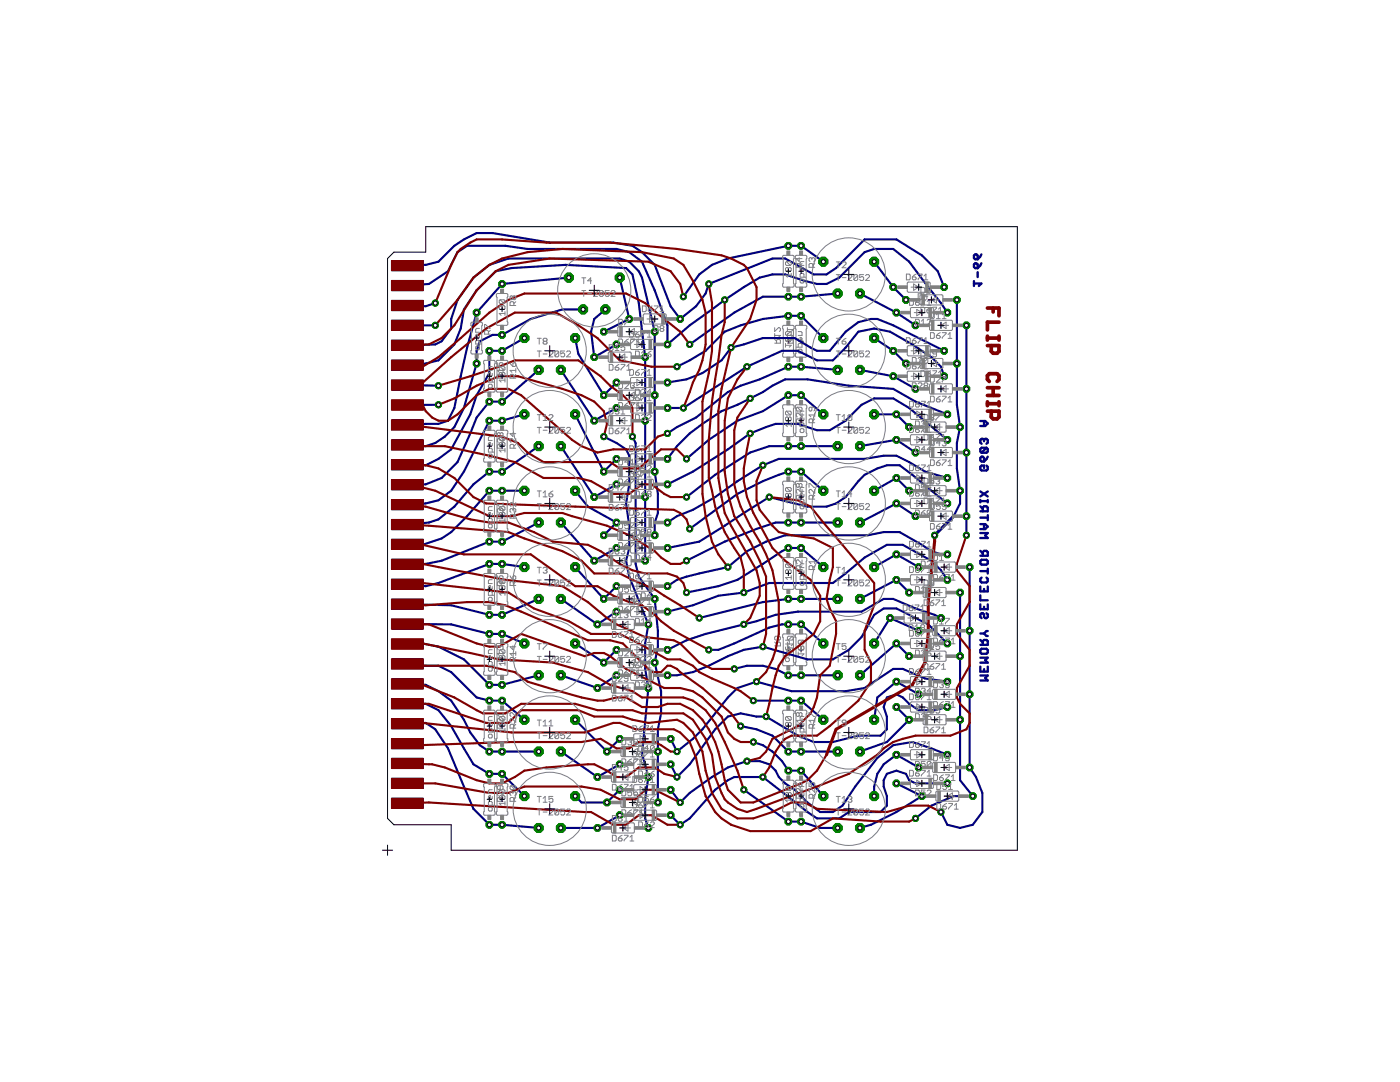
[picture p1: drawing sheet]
<svg xmlns="http://www.w3.org/2000/svg" width="279mm" height="216mm" viewBox="0 0 279 216" stroke-linecap="round" stroke-linejoin="round" font-family="sans-serif">
<path d="M156.9 68.1h.9M157.3 67.6v.9M159.4 68.1h.9M159.9 67.6v.9M156.9 129.7h.9M157.3 129.2v.9M159.4 129.7h.9M159.9 129.2v.9" fill="none" stroke="#000" stroke-width=".2"/>
<g fill="none" stroke="#808080" stroke-width=".2">
<path d="M154.6 66.9h1.1l-.3 .4M154.6 65.4v.7l.8-.7h.2l.1 .2v.4l-.1 .1M154.6 68.5h1.1v-.6l-.1-.2h-.4l-.2 .2v.6M154.6 66.5v.8M154.6 67.7l.4 .4M156.3 65l1.9-.1 .3 .2-.2 5.4 .2 .5-.2 .2-1.9 .1-.2-.2v-.5l.1-.1zM156.8 67.5l.2-.2 .3 .2v.4l-.2 .2-.3-.2zM156.8 68.5v.8M156.8 68.9h1.1l-.4 .4M157 66.9h1.3l-.4 .4M157.1 68.5h1.2v-.6l-.2-.2h-.4l-.2 .2v.6M157.1 65.4v.7"/>
<path d="M157.1 66.5v.8M157.1 65.8h1.2l-.4 .3M157.3 67.5l.4-.2 .2 .2v.4l-.4 .2-.4-.4M157.7 66.2h-.7l-.2 .2v.3l.2 .2M157.7 66.2l.2 .2v.3l-.2 .2M157.7 66.2l-.7 .7M158.8 65l2-.1 .2 .2-.1 5.4 .1 .5-.2 .2-1.8 .1-.3-.2v-.5l.2-.1zM158.9 69.3h1.2v-.6l-.2-.2h-.4l-.2 .2v.6M159.3 67.5v.4l.2 .2h.4l.2-.2v-.4l-.4-.2v.8M159.3 66.2h.6l.2 .2v.5h-.8M159.5 69.7h.4l.2 .2v.4l-.2 .1h-.4l-.2-.1v-.4zM154.6 128.9h1.1v-.6l-.1-.2h-.4l-.2 .2v.6"/>
<path d="M154.6 128.1l.4 .4M155.2 127v.5l.2 .2 .3-.2v-.4l-.1-.1h-.8l-.2 .1v.4l.2 .2M156.3 126.6l1.9-.1 .3 .1-.2 5.5 .2 .5-.2 .2h-1.9l-.2-.1v-.5l.1-.1zM156.8 129.1v.4l.2 .2h.3l.4-.4h.4l.2 .2v.5l-1.3 .1-.2 .2v.6M156.8 131.4l.2-.1h.3l.2 .1v.4l-.2 .2h-.3l-.2-.2zM156.8 128.5h1.5l-.4 .4M157.1 128.9l.4 .2v.9M157.1 128.1v1.6M157.1 129.3l.4 .4M157.3 130.1l.2 .2v.6h-1.1M158.1 127l.2 .1v.4l-.2 .2h-1.3M158.1 127h-.8l-.2 .1v.4l.4 .4v.6"/>
<path d="M158.1 127l-.8 .7M158.8 126.6l2-.1 .2 .1-.1 5.5 .1 .5-.2 .2h-1.8l-.3-.1v-.5l.2-.1zM159.3 130.5h1.1l-.3 .4M159.3 130.1v.8M159.9 129.1l-.2-.2-.4 .2v.4l.2 .2 .4-.2M159.9 129.1l.2-.2 .3 .2v.4l-.1 .2-.4-.2M159.9 129.1v.4M160.3 127.7h-.8l-.2 .2v.4l.2 .2M160.3 127.7l.1 .2v.4l-.1 .2h-.8M160.3 127.7l-.8 .8"/>
</g>
<g fill="#808080" stroke="#808080" stroke-width=".2">
<path d="M159.6 132.8h.6v.9h-.6z"/>
<path d="M159.6 125.6h.6v.9h-.6z"/>
<path d="M157 132.8h.6v.9h-.6z"/>
<path d="M157 125.6h.6v.9h-.6z"/>
<path d="M157 71.3h.6v.8h-.6z"/>
<path d="M157 64.1h.6v.8h-.6z"/>
<path d="M159.6 71.3h.6v.8h-.6z"/>
<path d="M159.6 64.1h.6v.8h-.6z"/>
</g>
<g fill="none" stroke="#000080" stroke-width=".47">
<path d="M194.4 56.6h1.5l-.6 .5M194.4 51l.2-.2h.3l.2 .2v.7h-.5l-.2-.2zM194.4 52.8l.2-.3h.3l.2 .3v.7h-.5l-.2-.2zM194.4 56.1v1M195.1 54.3v1M195.9 52.5l-.8 1M195.9 50.8l-.8 .9M195.6 91.4l.3-.3h.2l.3 .3v.7h-.5l-.3-.2zM195.6 99.8v.4M195.6 100h1.5M195.6 98.1l1.5 1M195.6 84h1l.5 .5-.5 .5h-1"/>
<path d="M196.4 87.8l.2-.2h.3l.2 .2v.5l-.2 .3M196.4 87.8l-.3-.2h-.2l-.3 .2v.5l.3 .3M196.4 84v1M196.4 87.8v.3M196.9 89.3l.2 .3v.5l-.2 .2h-1M196.9 92.9l.2 .3v.4l-.2 .3h-1l-.3-.3v-.4l.3-.3h.5v.5M196.9 89.3h-1l-.3 .3v.5l.3 .2M196.9 89.3l-1 1M197.1 99.8v.4M197.1 98.1l-1.5 1M197.1 91.1l-.7 1M195.6 102h1.5v-.7l-.2-.3h-.5l-.3 .3v.7"/>
<path d="M195.6 110.9h1.5v-.7l-.2-.3h-.5l-.3 .3v.7M195.6 112l.3-.3h1l.2 .3v.4l-.2 .3h-1l-.3-.3zM195.6 117v1h1.5v-1M195.6 118.8v1h1.5M195.6 114h1.5M195.6 109.9l.5 .5M195.6 106.4h1.5l-.5 .4 .5 .6h-1.5M195.6 104.6h1l.5 .5-.5 .5h-1M195.6 103.3h1.5M195.6 101l.5 .5M195.9 115.3l-.3 .2v.5l.3 .2h1l.2-.2v-.5l-.2-.2M196.4 104.6v1"/>
<path d="M196.4 117.5v.5M197.1 102.8v1M197.1 113.5v.9M195.6 134.8h1.5l-.5 .5 .5 .5h-1.5M195.6 120.6v1h1.5v-1M195.6 128.7h1.5v-.8l-.2-.2h-.5l-.3 .2v.8M195.6 129.7l.3-.2h1l.2 .2v.5l-.2 .3h-1l-.3-.3zM195.6 133v1h1.5v-1M195.6 131.2h1.5l-.5 .5 .5 .5h-1.5M195.6 127.7l.5 .5M195.6 126.4h.8M196.4 121.1v.5"/>
<path d="M196.4 133.5v.5M196.4 126.4l.5 .5h.2M196.9 122.4l.2 .2v.5l-.2 .2h-.3l-.2-.2v-.5l-.3-.2h-.2l-.3 .2v.5l.3 .2M197.1 125.9h-.2l-.5 .5"/>
</g>
<g fill="#000080" stroke="#000080" stroke-width=".2">
<path d="M78.1 52h6.4v2h-6.4z"/>
<path d="M78.1 56h6.4v2h-6.4z"/>
<path d="M78.1 59.9h6.4v2.1h-6.4z"/>
<path d="M78.1 63.9h6.4v2h-6.4z"/>
<path d="M78.1 67.9h6.4v2h-6.4z"/>
<path d="M78.1 71.9h6.4v2h-6.4z"/>
<path d="M78.1 75.8h6.4v2.1h-6.4z"/>
<path d="M78.1 79.8h6.4v2h-6.4z"/>
<path d="M78.1 83.8h6.4v2h-6.4z"/>
<path d="M78.1 87.8h6.4v2h-6.4z"/>
<path d="M78.1 91.7h6.4v2h-6.4z"/>
<path d="M78.1 95.7h6.4v2h-6.4z"/>
<path d="M78.1 99.7h6.4v2h-6.4z"/>
<path d="M78.1 103.7h6.4v2h-6.4z"/>
<path d="M78.1 107.6h6.4v2h-6.4z"/>
<path d="M78.1 111.6h6.4v2h-6.4z"/>
<path d="M78.1 115.6h6.4v2h-6.4z"/>
<path d="M78.1 119.5h6.4v2.1h-6.4z"/>
<path d="M78.1 123.5h6.4v2h-6.4z"/>
<path d="M78.1 127.5h6.4v2h-6.4z"/>
<path d="M78.1 131.5h6.4v2h-6.4z"/>
<path d="M78.1 135.4h6.4v2.1h-6.4z"/>
<path d="M78.1 139.4h6.4v2h-6.4z"/>
<path d="M78.1 143.4h6.4v2h-6.4z"/>
<path d="M78.1 147.4h6.4v2h-6.4z"/>
<path d="M78.1 151.3h6.4v2.1h-6.4z"/>
<path d="M78.1 155.3h6.4v2h-6.4z"/>
<path d="M78.1 159.3h6.4v2h-6.4z"/>
</g>
<g fill="none" stroke="#000080" stroke-width=".42">
<path d="M81.3 57l4.3-.3 3.8-2.6 1.9-3.8 1.9-1.3h7.6l4.5 .7h17.7l2.6 .6 2.5 1.9 2.6 5.7 2.5 7v3.8l4.4-3.8 7-5.1 7-4.4 2.6-.6h2.5l3.8 1.2 2.5 .7h2l2.5-1.3 5.1-5.1 1.9-.6h3.8l3.1 2.5 6.4 8.3 1.3 1.9M81.3 53l.1-.1h3.6l2.5-.7 3.2-3.2 1.9-1.2 2.5-1.3h3.2l11.4 1.9h12.7l3.8 .6 1.9 1.3 2.6 2.6 3.1 8.2 1.9 2.5 3.2-2.5 1.9-2.5 .7-1.9 12.7-5.1h2.5l5.7 3.2h2.6l1.9-1.3 5.7-5.7h6.3l5.1 3.1 3.2 3.2 1.2 3.2M113.5 55.4l-13.3 1.3-5.1 5.7-1.9 7-2.5 12-1.3 2.5-1.9 .7-6.2 .2M123.7 55.4l1.9 8.2-5.1 2.6M164.3 52.2l-4.4-3.2h-2.6l-12 2.6-3.2 1.3-2.5 1.9-3.2 4.4M167.2 58.6l-7.3 .6h-7.6l-5.8 3.2-8.9 6.3M171.6 58.6l7.3 3.8 3.8 2.5M174.5 52.2l3.8 5.1 2.5 2.5M191 59.8v21l.6 4.4-.6 3.2v5.1l.6 4.4v2.6l-1.3 2.5M81.3 68.9l5.6-.2 1.2-.6 1.9-2.5v-2l1.3-3.8 3.2-4.4 3.2-2.5 3.8-1.3h22.2l1.9 .6 1.9 1.9 .6 1.3 2.6 10.8v27.9l.6 4.5v3.8l-.6 1.9v2.5M81.3 72.9l3.7-.4 2.5-.6 3.2-3.2 1.2-3.1 .7-3.9 2.5-3.8 3.8-3.8 3.2-.6 10.8-.6 12 .6 1.3 1.3 1.3 5.7 1.3 10.8v40.6M81.3 76.8l6.2 .2"/>
<path d="M81.3 64.9h5.6M86.9 60.5l-1.9 .6-3.7-.1M104.6 67.5l-4.4 2.5h-2.5v4.4l-2.6 4.5-1.2 3.8-3.9 7-2.5 1.9-2.5 1.2-3.7-.1M107.5 73.8l-7.3 6.3h-2.5l-2.6 3.2-3.8 8.9-3.2 3.2-3.1 1.2-3.7 .1M111.9 73.8l6.7 10.1 4.4-2.5M114.8 67.5l.6 3.1 5.1 8.3 2.5-2.6M116.4 61.7h-4.2l-6.3 1.9-5.7 3.2h-1.9l-2.5 1.3-.7 1.9v2.5l-2.5 8.9-1.9 3.8-1.9 1.9-1.9 1.3-1.9 .6-3.7-.2M120.8 61.7l-2.2 1.9-.6 2.6 .6 5.1 4.4-2.6M164.3 67.5l-4.4-4.5a32.9 32.9 0 0 0-15.3 3.2l-3.8 3.8-3.2 1.9-2.5 1.3M167.2 73.8l-7.3-.6h-2.6l-5.7 2.5-3.8 1.3-2.5 1.2-6.4 5.1-3.8 1.9-1.9 1.3M171.6 73.8l6.7 1.3 4.4 2.5M174.5 67.5l3.8 2.5 2.5 2.5"/>
<path d="M188.4 75.1l-.6-1.9-1.9-1.9-3.8-2.6-4.5-2.5-3.1-.6-3.2 .6-2.5 3.2-2.6 2.5h-3.2l-3.8-1.9h-3.1l-7 3.2-12.7 8.2h-3.2M188.4 70l-10.1-5.1-3.2-1.3h-1.3l-2.5 .7-2.5 1.9-3.2 3.8h-2.6l-4.4-2.5h-6.3l-3.9 1.2-2.5 .7-1.9 2.5-3.8 2.5-3.2 1.3-3.8 .6M192.9 64.9v41.9M87.5 80.8h-6.2M104.6 82.7l-4.4 1.2h-2.5l-5.1 10.2-2.6 3.8-2.5 1.9-2.5 .7-3.7 .2M104.6 97.9h-6.9l-4.5 5.1-3.2 3.2-1.9 1.2-3.8 1.3-3-.1M107.5 89l-7.3 5.1h-2.5l-3.2 2.5-3.8 4.5-3.2 2.5-1.9 .7-4.3 .4M111.9 89l6.7 10.2 4.4-2.6M114.8 82.7l5.7 11.4 2.5-2.5M114.8 97.9l2.5 3.2 5.7 3.2-2.5 2.5M120.5 87.1l2.5 1.3 1.9 1.3 .7 1.2v5.7l-.7 3.9 .7 4.4v4.4l-.7 2.6 .7 3.2 3.8 9.5-.6 3.8v5.1l.6 3.8-1.3 13.3 1.3 4.4-.6 4.5v3.8l.6 1.9M126.2 87.1l.7 1.3v24.1l.6 2.6 3.2 4.4 .6 6.4v3.1l-.6 3.2 1.2 5.7v4.4l-.6 3.2v14.6"/>
<path d="M164.3 82.7l-4.4-3.8h-2.6l-5 3.1-5.1 1.9-5.7 3.9-4.5 3.8M164.3 97.9l-4.4-3.8h-2.6l-5 1.9-5.1 2.6-9.6 6.9M167.2 89h-13.7l-3.8 1.3-7 4.4-5.7 4.5M171.6 89l7.3-1.2 3.8 2.5M174.5 82.7h4.4l2.5 2.5M174.5 97.9l4.4-2.5 2.5 2.5M189.1 87.8l-7.7-6.4-3.1-1.9h-3.8l-2.6 1.3-3.1 3.1-3.2 2h-2.6l-3.8-1.3h-4.4l-5.1 1.9-4.4 3.2-7 4.4-5.1 2.5M189.1 82.7l-6.4-2.6-4.4-2.5-8.9-.6-8.3-1.3h-4.4l-2.5 1.3-1.9 1.2-5.1 2.6-3.2 1.2-3.8 2.6-2.6 1.9-2.5 2.5-1.9 2.6M189.1 95.4l-4.5-1.3-3.2-1.9-2.5-1.3h-2.5l-3.8 .7h-17.2l-3.1 1.2-5.1 3.2-4.5 3.2-4.4 2.5-3.2 1.3-1.9 1.3M104.6 113.2l-4.4-.7h-2.5l-10.2 3.8-2.5 .7-3.7-.4M107.5 119.5l-7.3 3.2h-2.5l-7.7-1.9-8.7-.2M107.5 104.3l-7.3 3.8h-2.5l-9.6 3.8-3.1 .6-3.7 .1"/>
<path d="M111.9 119.5l7.3 5.1 3.8-2.6M111.9 104.3l6.7 7.6 4.4-2.6M114.8 113.2l5.7 6.3 2.5-2.5M164.3 113.2l-4.4-3.9h-2.6l-1.2 .7-8.9 5.7-3.8 1.3-6.4 1.2M167.2 119.5h-9.9l-5 .6-12.7 3.2M167.2 104.3h-12.4l-3.8 1.2-6.4 2.6-7.6 3.8M174.5 113.2l4.4-2.6 4.4 2.6M181.4 118.2l-2.5-2.5-7.3 3.8M182.7 103l-3.8-2.5-7.3 3.8M189.1 115.7l-1.3-1.9-1.9-1.9-5.7-3.2h-3.2l-4.4 2.6-3.8 3.1-2.6 1.9h-12.7l-5.1 1.9-5 .7-5.1 1.9-5.1 1.2M189.1 110.6h-1.3l-1.9-.6-1.9-1.3-4.5-2.5h-3.1l-3.2 .6h-16.5l-3.8 1.3-3.8 1.9-3.8 3.2-8.3 1.9-1.9 .6-1.9 1.3M189.1 100.5l-9.6-7.7h-2.5l-1.9 .7-2.5 1.2-1.3 1.3-2.5 3.2-1.9 1.3-1.9 .6h-3.9l-7.6-1.9-13.9 8.9-6.4 1.2"/>
<path d="M191.6 118.2v37.5l2.5 3.2h-3.8l-4.4 1.9-3.2 2.5M193.5 113.2v39.9l1.3 1.9 1.2 3.2v3.8l-1.9 2.6-2.5 .6-2.5-.6-1.3-2.6M81.3 124.5l8.7 .1 7.7 1.9h2.5l4.4 1.9M81.3 128.5l3-.1 3.2 .6 5.1 2.6 5.1 5.1h2.5l7.3-2M81.3 132.5l3.7 .3h2.5l2.5 1.3 5.1 5.1 2.6 .6h2.5l4.4 3.8M81.3 136.5l3.7 .2 2.5 1.2 2.5 1.9 2.6 3.8 1.3 2.6 1.9 2.5 1.9 1.3h9.8M111.9 134.7l7.3 2.6 3.8-2.6M114.8 128.4l5.7 3.8 2.5-2.5M146.5 133.5a12 12 0 0 1 10.8 1.2h9.9M150.3 139.8h9.6l4.4 3.8M164.3 128.4l-4.4-3.8h-3.8l-2.6 .6-7 3.2-3.1 1.3h-1.9M181.4 130.9l-2.5-2.5-7.3 6.3"/>
<path d="M183.3 125.9l-5.7-2.6-3.1 5.1M183.3 138.5l-4.4-2.5-3.8 3.2-.6 4.4M187.8 123.3l-1.3-.6-3.8-1.3-4.4-1.9h-1.9l-4.5 2.5h-12.7l-4.4 .7-3.8 1.3-10.2 2.5-3.8 1.3-3.8 1.9M189.1 128.4l-3.8-3.8-6.4-3.2h-2.5l-1.9 1.3-2.6 4.4-2.5 2.6-3.2 1.9h-5.1l-8.8-2.6-3.9 .7-3.1 1.2-3.8 1.9-3.2 1.3-3.2 .6h-1.9M189.1 136l-4.5-.6-4.4-1.9h-1.9l-5.7 3.8-3.8 .6h-10.8l-7-1.9-3.8 1.3-1.9 1.9-5.1 6.3-1.9 1.9-3.2 2.6-1.3-2.6M81.3 140.4h3.7l2.5 1.3 2.5 3.2 4.5 7.6 3.2 1.9h2.5l4.4 4.5M81.3 144.4l3.7-.1 1.9 1.2 2.5 3.8 5.1 12.1 3.2 3.2h2.5l7.3 .6M111.9 150l7.3 5 4.5-2.5M114.8 143.6l6.3 6.4 2.6-2.6M123.7 157.6l-2.6 2.5h-5l-1.3-1.2M147.8 144.9l3.2 .6 3.2 1.3 3.1 3.2h9.9M148.4 157.6l8.9 6.3h2.6l3.8 1.3h3.5"/>
<path d="M150.3 148.1a11.3 11.3 0 0 1 7 5.7h2.6l4.4 5.1M178.9 141.1l2.5 2.5-4.4 4.5-5.4 1.9M178.9 156.3l5.1 2.6-5.1 3.1-5.1 2.6-2.2 .6M183.3 153.1l-4.4-2.5-2.5 1.9-1.3 1.9-.6 2.6v1.9M189.1 150.6l-3.2-1.3-3.8-1.2-3.8 .6-3.2 2.5-4.4 5.8-2.6 3.8-1.9 1.2h-2.5l-2.6-1.9-2.5-2.5-1.9-1.3-1.3-1.3-.6-1.2-1.3-1.3-1.9-.6h-2.5l-3.8 1.2-3.2 1.9-4.5 3.2-1.9 1.9-1.9-2.5M189.1 141.1l-2.6 .6h-3.2l-1.9-1.3-1.2-1.2-1.3-.7-1.9 .7-.6 1.9 .6 1.9v2.5l-1.3 1.3h-4.4l-5.1 1.3h-3.8l-3.2-1.3-6.3-3.8h-1.9l-3.2-.7-2.5 .7-2.6 2.5-5.1 7-2.5 2.5-1.3-2.5M189.1 156.3h-6.4l-1.3-.6-.6-1.3-1.9-.6-1.9 .6-.6 1.3v1.3l.6 1.9v1.9l-1.3 1.2h-6.3l-1.9 1.3h-4.5l-1.9-1.3-8.8-7h-5.8l-1.2 .7-2.6 1.9-5.1 5.7-1.9 1.3-1.9-1.9M123.7 162.7l-4.5 2.5h-7.3"/>
</g>
<path d="M190.3 103l-3.8 3.8" fill="none" stroke="#000080" stroke-width=".61"/>
<circle cx="164.3" cy="113.2" r=".96" fill="#008000" stroke="#008000" stroke-width=".2"/>
<circle cx="164.3" cy="113.2" r=".4" fill="#fff" stroke="#000" stroke-width=".2"/>
<circle cx="174.5" cy="113.2" r=".96" fill="#008000" stroke="#008000" stroke-width=".2"/>
<circle cx="174.5" cy="113.2" r=".4" fill="#fff" stroke="#000" stroke-width=".2"/>
<circle cx="167.2" cy="119.5" r=".96" fill="#008000" stroke="#008000" stroke-width=".2"/>
<circle cx="167.2" cy="119.5" r=".4" fill="#fff" stroke="#000" stroke-width=".2"/>
<circle cx="171.6" cy="119.5" r=".96" fill="#008000" stroke="#008000" stroke-width=".2"/>
<circle cx="171.6" cy="119.5" r=".4" fill="#fff" stroke="#000" stroke-width=".2"/>
<circle cx="183.3" cy="113.2" r=".71" fill="#008000" stroke="#008000" stroke-width=".2"/>
<circle cx="183.3" cy="113.2" r=".4" fill="#fff" stroke="#000" stroke-width=".2"/>
<circle cx="193.5" cy="113.2" r=".71" fill="#008000" stroke="#008000" stroke-width=".2"/>
<circle cx="193.5" cy="113.2" r=".4" fill="#fff" stroke="#000" stroke-width=".2"/>
<circle cx="189.1" cy="110.6" r=".71" fill="#008000" stroke="#008000" stroke-width=".2"/>
<circle cx="189.1" cy="110.6" r=".4" fill="#fff" stroke="#000" stroke-width=".2"/>
<circle cx="178.9" cy="110.6" r=".71" fill="#008000" stroke="#008000" stroke-width=".2"/>
<circle cx="178.9" cy="110.6" r=".4" fill="#fff" stroke="#000" stroke-width=".2"/>
<circle cx="157.3" cy="109.3" r=".71" fill="#008000" stroke="#008000" stroke-width=".2"/>
<circle cx="157.3" cy="109.3" r=".4" fill="#fff" stroke="#000" stroke-width=".2"/>
<circle cx="157.3" cy="119.5" r=".71" fill="#008000" stroke="#008000" stroke-width=".2"/>
<circle cx="157.3" cy="119.5" r=".4" fill="#fff" stroke="#000" stroke-width=".2"/>
<circle cx="181.4" cy="118.2" r=".71" fill="#008000" stroke="#008000" stroke-width=".2"/>
<circle cx="181.4" cy="118.2" r=".4" fill="#fff" stroke="#000" stroke-width=".2"/>
<circle cx="191.6" cy="118.2" r=".71" fill="#008000" stroke="#008000" stroke-width=".2"/>
<circle cx="191.6" cy="118.2" r=".4" fill="#fff" stroke="#000" stroke-width=".2"/>
<circle cx="189.1" cy="115.7" r=".71" fill="#008000" stroke="#008000" stroke-width=".2"/>
<circle cx="189.1" cy="115.7" r=".4" fill="#fff" stroke="#000" stroke-width=".2"/>
<circle cx="178.9" cy="115.7" r=".71" fill="#008000" stroke="#008000" stroke-width=".2"/>
<circle cx="178.9" cy="115.7" r=".4" fill="#fff" stroke="#000" stroke-width=".2"/>
<circle cx="159.9" cy="109.3" r=".71" fill="#008000" stroke="#008000" stroke-width=".2"/>
<circle cx="159.9" cy="109.3" r=".4" fill="#fff" stroke="#000" stroke-width=".2"/>
<circle cx="159.9" cy="119.5" r=".71" fill="#008000" stroke="#008000" stroke-width=".2"/>
<circle cx="159.9" cy="119.5" r=".4" fill="#fff" stroke="#000" stroke-width=".2"/>
<circle cx="113.5" cy="55.4" r=".96" fill="#008000" stroke="#008000" stroke-width=".2"/>
<circle cx="113.5" cy="55.4" r=".4" fill="#fff" stroke="#000" stroke-width=".2"/>
<circle cx="123.7" cy="55.4" r=".96" fill="#008000" stroke="#008000" stroke-width=".2"/>
<circle cx="123.7" cy="55.4" r=".4" fill="#fff" stroke="#000" stroke-width=".2"/>
<circle cx="116.4" cy="61.7" r=".96" fill="#008000" stroke="#008000" stroke-width=".2"/>
<circle cx="116.4" cy="61.7" r=".4" fill="#fff" stroke="#000" stroke-width=".2"/>
<circle cx="120.8" cy="61.7" r=".96" fill="#008000" stroke="#008000" stroke-width=".2"/>
<circle cx="120.8" cy="61.7" r=".4" fill="#fff" stroke="#000" stroke-width=".2"/>
<circle cx="120.5" cy="66.2" r=".71" fill="#008000" stroke="#008000" stroke-width=".2"/>
<circle cx="120.5" cy="66.2" r=".4" fill="#fff" stroke="#000" stroke-width=".2"/>
<circle cx="130.7" cy="66.2" r=".71" fill="#008000" stroke="#008000" stroke-width=".2"/>
<circle cx="130.7" cy="66.2" r=".4" fill="#fff" stroke="#000" stroke-width=".2"/>
<circle cx="135.7" cy="63.6" r=".71" fill="#008000" stroke="#008000" stroke-width=".2"/>
<circle cx="135.7" cy="63.6" r=".4" fill="#fff" stroke="#000" stroke-width=".2"/>
<circle cx="125.6" cy="63.6" r=".71" fill="#008000" stroke="#008000" stroke-width=".2"/>
<circle cx="125.6" cy="63.6" r=".4" fill="#fff" stroke="#000" stroke-width=".2"/>
<circle cx="100.2" cy="56.7" r=".71" fill="#008000" stroke="#008000" stroke-width=".2"/>
<circle cx="100.2" cy="56.7" r=".4" fill="#fff" stroke="#000" stroke-width=".2"/>
<circle cx="100.2" cy="66.8" r=".71" fill="#008000" stroke="#008000" stroke-width=".2"/>
<circle cx="100.2" cy="66.8" r=".4" fill="#fff" stroke="#000" stroke-width=".2"/>
<circle cx="118.6" cy="71.3" r=".71" fill="#008000" stroke="#008000" stroke-width=".2"/>
<circle cx="118.6" cy="71.3" r=".4" fill="#fff" stroke="#000" stroke-width=".2"/>
<circle cx="128.8" cy="71.3" r=".71" fill="#008000" stroke="#008000" stroke-width=".2"/>
<circle cx="128.8" cy="71.3" r=".4" fill="#fff" stroke="#000" stroke-width=".2"/>
<circle cx="133.2" cy="68.7" r=".71" fill="#008000" stroke="#008000" stroke-width=".2"/>
<circle cx="133.2" cy="68.7" r=".4" fill="#fff" stroke="#000" stroke-width=".2"/>
<circle cx="123" cy="68.7" r=".71" fill="#008000" stroke="#008000" stroke-width=".2"/>
<circle cx="123" cy="68.7" r=".4" fill="#fff" stroke="#000" stroke-width=".2"/>
<circle cx="95.1" cy="62.4" r=".71" fill="#008000" stroke="#008000" stroke-width=".2"/>
<circle cx="95.1" cy="62.4" r=".4" fill="#fff" stroke="#000" stroke-width=".2"/>
<circle cx="95.1" cy="72.5" r=".71" fill="#008000" stroke="#008000" stroke-width=".2"/>
<circle cx="95.1" cy="72.5" r=".4" fill="#fff" stroke="#000" stroke-width=".2"/>
<circle cx="104.6" cy="113.2" r=".96" fill="#008000" stroke="#008000" stroke-width=".2"/>
<circle cx="104.6" cy="113.2" r=".4" fill="#fff" stroke="#000" stroke-width=".2"/>
<circle cx="114.8" cy="113.2" r=".96" fill="#008000" stroke="#008000" stroke-width=".2"/>
<circle cx="114.8" cy="113.2" r=".4" fill="#fff" stroke="#000" stroke-width=".2"/>
<circle cx="107.5" cy="119.5" r=".96" fill="#008000" stroke="#008000" stroke-width=".2"/>
<circle cx="107.5" cy="119.5" r=".4" fill="#fff" stroke="#000" stroke-width=".2"/>
<circle cx="111.9" cy="119.5" r=".96" fill="#008000" stroke="#008000" stroke-width=".2"/>
<circle cx="111.9" cy="119.5" r=".4" fill="#fff" stroke="#000" stroke-width=".2"/>
<circle cx="120.5" cy="119.5" r=".71" fill="#008000" stroke="#008000" stroke-width=".2"/>
<circle cx="120.5" cy="119.5" r=".4" fill="#fff" stroke="#000" stroke-width=".2"/>
<circle cx="130.7" cy="119.5" r=".71" fill="#008000" stroke="#008000" stroke-width=".2"/>
<circle cx="130.7" cy="119.5" r=".4" fill="#fff" stroke="#000" stroke-width=".2"/>
<circle cx="133.2" cy="117" r=".71" fill="#008000" stroke="#008000" stroke-width=".2"/>
<circle cx="133.2" cy="117" r=".4" fill="#fff" stroke="#000" stroke-width=".2"/>
<circle cx="123" cy="117" r=".71" fill="#008000" stroke="#008000" stroke-width=".2"/>
<circle cx="123" cy="117" r=".4" fill="#fff" stroke="#000" stroke-width=".2"/>
<circle cx="100.2" cy="112.5" r=".71" fill="#008000" stroke="#008000" stroke-width=".2"/>
<circle cx="100.2" cy="112.5" r=".4" fill="#fff" stroke="#000" stroke-width=".2"/>
<circle cx="100.2" cy="122.7" r=".71" fill="#008000" stroke="#008000" stroke-width=".2"/>
<circle cx="100.2" cy="122.7" r=".4" fill="#fff" stroke="#000" stroke-width=".2"/>
<circle cx="119.2" cy="124.6" r=".71" fill="#008000" stroke="#008000" stroke-width=".2"/>
<circle cx="119.2" cy="124.6" r=".4" fill="#fff" stroke="#000" stroke-width=".2"/>
<circle cx="129.4" cy="124.6" r=".71" fill="#008000" stroke="#008000" stroke-width=".2"/>
<circle cx="129.4" cy="124.6" r=".4" fill="#fff" stroke="#000" stroke-width=".2"/>
<circle cx="133.2" cy="122" r=".71" fill="#008000" stroke="#008000" stroke-width=".2"/>
<circle cx="133.2" cy="122" r=".4" fill="#fff" stroke="#000" stroke-width=".2"/>
<circle cx="123" cy="122" r=".71" fill="#008000" stroke="#008000" stroke-width=".2"/>
<circle cx="123" cy="122" r=".4" fill="#fff" stroke="#000" stroke-width=".2"/>
<circle cx="97.7" cy="112.5" r=".71" fill="#008000" stroke="#008000" stroke-width=".2"/>
<circle cx="97.7" cy="112.5" r=".4" fill="#fff" stroke="#000" stroke-width=".2"/>
<circle cx="97.7" cy="122.7" r=".71" fill="#008000" stroke="#008000" stroke-width=".2"/>
<circle cx="97.7" cy="122.7" r=".4" fill="#fff" stroke="#000" stroke-width=".2"/>
<circle cx="164.3" cy="52.2" r=".96" fill="#008000" stroke="#008000" stroke-width=".2"/>
<circle cx="164.3" cy="52.2" r=".4" fill="#fff" stroke="#000" stroke-width=".2"/>
<circle cx="174.5" cy="52.2" r=".96" fill="#008000" stroke="#008000" stroke-width=".2"/>
<circle cx="174.5" cy="52.2" r=".4" fill="#fff" stroke="#000" stroke-width=".2"/>
<circle cx="167.2" cy="58.6" r=".96" fill="#008000" stroke="#008000" stroke-width=".2"/>
<circle cx="167.2" cy="58.6" r=".4" fill="#fff" stroke="#000" stroke-width=".2"/>
<circle cx="171.6" cy="58.6" r=".96" fill="#008000" stroke="#008000" stroke-width=".2"/>
<circle cx="171.6" cy="58.6" r=".4" fill="#fff" stroke="#000" stroke-width=".2"/>
<circle cx="180.8" cy="59.8" r=".71" fill="#008000" stroke="#008000" stroke-width=".2"/>
<circle cx="180.8" cy="59.8" r=".4" fill="#fff" stroke="#000" stroke-width=".2"/>
<circle cx="191" cy="59.8" r=".71" fill="#008000" stroke="#008000" stroke-width=".2"/>
<circle cx="191" cy="59.8" r=".4" fill="#fff" stroke="#000" stroke-width=".2"/>
<circle cx="188.4" cy="57.3" r=".71" fill="#008000" stroke="#008000" stroke-width=".2"/>
<circle cx="188.4" cy="57.3" r=".4" fill="#fff" stroke="#000" stroke-width=".2"/>
<circle cx="178.3" cy="57.3" r=".71" fill="#008000" stroke="#008000" stroke-width=".2"/>
<circle cx="178.3" cy="57.3" r=".4" fill="#fff" stroke="#000" stroke-width=".2"/>
<circle cx="157.3" cy="49" r=".71" fill="#008000" stroke="#008000" stroke-width=".2"/>
<circle cx="157.3" cy="49" r=".4" fill="#fff" stroke="#000" stroke-width=".2"/>
<circle cx="157.3" cy="59.2" r=".71" fill="#008000" stroke="#008000" stroke-width=".2"/>
<circle cx="157.3" cy="59.2" r=".4" fill="#fff" stroke="#000" stroke-width=".2"/>
<circle cx="182.7" cy="64.9" r=".71" fill="#008000" stroke="#008000" stroke-width=".2"/>
<circle cx="182.7" cy="64.9" r=".4" fill="#fff" stroke="#000" stroke-width=".2"/>
<circle cx="192.9" cy="64.9" r=".71" fill="#008000" stroke="#008000" stroke-width=".2"/>
<circle cx="192.9" cy="64.9" r=".4" fill="#fff" stroke="#000" stroke-width=".2"/>
<circle cx="189.1" cy="62.4" r=".71" fill="#008000" stroke="#008000" stroke-width=".2"/>
<circle cx="189.1" cy="62.4" r=".4" fill="#fff" stroke="#000" stroke-width=".2"/>
<circle cx="178.9" cy="62.4" r=".71" fill="#008000" stroke="#008000" stroke-width=".2"/>
<circle cx="178.9" cy="62.4" r=".4" fill="#fff" stroke="#000" stroke-width=".2"/>
<circle cx="159.9" cy="49" r=".71" fill="#008000" stroke="#008000" stroke-width=".2"/>
<circle cx="159.9" cy="49" r=".4" fill="#fff" stroke="#000" stroke-width=".2"/>
<circle cx="159.9" cy="59.2" r=".71" fill="#008000" stroke="#008000" stroke-width=".2"/>
<circle cx="159.9" cy="59.2" r=".4" fill="#fff" stroke="#000" stroke-width=".2"/>
<circle cx="164.3" cy="128.4" r=".96" fill="#008000" stroke="#008000" stroke-width=".2"/>
<circle cx="164.3" cy="128.4" r=".4" fill="#fff" stroke="#000" stroke-width=".2"/>
<circle cx="174.5" cy="128.4" r=".96" fill="#008000" stroke="#008000" stroke-width=".2"/>
<circle cx="174.5" cy="128.4" r=".4" fill="#fff" stroke="#000" stroke-width=".2"/>
<circle cx="167.2" cy="134.7" r=".96" fill="#008000" stroke="#008000" stroke-width=".2"/>
<circle cx="167.2" cy="134.7" r=".4" fill="#fff" stroke="#000" stroke-width=".2"/>
<circle cx="171.6" cy="134.7" r=".96" fill="#008000" stroke="#008000" stroke-width=".2"/>
<circle cx="171.6" cy="134.7" r=".4" fill="#fff" stroke="#000" stroke-width=".2"/>
<circle cx="183.3" cy="125.9" r=".71" fill="#008000" stroke="#008000" stroke-width=".2"/>
<circle cx="183.3" cy="125.9" r=".4" fill="#fff" stroke="#000" stroke-width=".2"/>
<circle cx="193.5" cy="125.9" r=".71" fill="#008000" stroke="#008000" stroke-width=".2"/>
<circle cx="193.5" cy="125.9" r=".4" fill="#fff" stroke="#000" stroke-width=".2"/>
<circle cx="187.8" cy="123.3" r=".71" fill="#008000" stroke="#008000" stroke-width=".2"/>
<circle cx="187.8" cy="123.3" r=".4" fill="#fff" stroke="#000" stroke-width=".2"/>
<circle cx="177.6" cy="123.3" r=".71" fill="#008000" stroke="#008000" stroke-width=".2"/>
<circle cx="177.6" cy="123.3" r=".4" fill="#fff" stroke="#000" stroke-width=".2"/>
<circle cx="159.9" cy="124.6" r=".71" fill="#008000" stroke="#008000" stroke-width=".2"/>
<circle cx="159.9" cy="124.6" r=".4" fill="#fff" stroke="#000" stroke-width=".2"/>
<circle cx="159.9" cy="134.7" r=".71" fill="#008000" stroke="#008000" stroke-width=".2"/>
<circle cx="159.9" cy="134.7" r=".4" fill="#fff" stroke="#000" stroke-width=".2"/>
<circle cx="181.4" cy="130.9" r=".71" fill="#008000" stroke="#008000" stroke-width=".2"/>
<circle cx="181.4" cy="130.9" r=".4" fill="#fff" stroke="#000" stroke-width=".2"/>
<circle cx="191.6" cy="130.9" r=".71" fill="#008000" stroke="#008000" stroke-width=".2"/>
<circle cx="191.6" cy="130.9" r=".4" fill="#fff" stroke="#000" stroke-width=".2"/>
<circle cx="189.1" cy="128.4" r=".71" fill="#008000" stroke="#008000" stroke-width=".2"/>
<circle cx="189.1" cy="128.4" r=".4" fill="#fff" stroke="#000" stroke-width=".2"/>
<circle cx="178.9" cy="128.4" r=".71" fill="#008000" stroke="#008000" stroke-width=".2"/>
<circle cx="178.9" cy="128.4" r=".4" fill="#fff" stroke="#000" stroke-width=".2"/>
<circle cx="157.3" cy="124.6" r=".71" fill="#008000" stroke="#008000" stroke-width=".2"/>
<circle cx="157.3" cy="124.6" r=".4" fill="#fff" stroke="#000" stroke-width=".2"/>
<circle cx="157.3" cy="134.7" r=".71" fill="#008000" stroke="#008000" stroke-width=".2"/>
<circle cx="157.3" cy="134.7" r=".4" fill="#fff" stroke="#000" stroke-width=".2"/>
<circle cx="164.3" cy="67.5" r=".96" fill="#008000" stroke="#008000" stroke-width=".2"/>
<circle cx="164.3" cy="67.5" r=".4" fill="#fff" stroke="#000" stroke-width=".2"/>
<circle cx="174.5" cy="67.5" r=".96" fill="#008000" stroke="#008000" stroke-width=".2"/>
<circle cx="174.5" cy="67.5" r=".4" fill="#fff" stroke="#000" stroke-width=".2"/>
<circle cx="167.2" cy="73.8" r=".96" fill="#008000" stroke="#008000" stroke-width=".2"/>
<circle cx="167.2" cy="73.8" r=".4" fill="#fff" stroke="#000" stroke-width=".2"/>
<circle cx="171.6" cy="73.8" r=".96" fill="#008000" stroke="#008000" stroke-width=".2"/>
<circle cx="171.6" cy="73.8" r=".4" fill="#fff" stroke="#000" stroke-width=".2"/>
<circle cx="180.8" cy="72.5" r=".71" fill="#008000" stroke="#008000" stroke-width=".2"/>
<circle cx="180.8" cy="72.5" r=".4" fill="#fff" stroke="#000" stroke-width=".2"/>
<circle cx="191" cy="72.5" r=".71" fill="#008000" stroke="#008000" stroke-width=".2"/>
<circle cx="191" cy="72.5" r=".4" fill="#fff" stroke="#000" stroke-width=".2"/>
<circle cx="188.4" cy="70" r=".71" fill="#008000" stroke="#008000" stroke-width=".2"/>
<circle cx="188.4" cy="70" r=".4" fill="#fff" stroke="#000" stroke-width=".2"/>
<circle cx="178.3" cy="70" r=".71" fill="#008000" stroke="#008000" stroke-width=".2"/>
<circle cx="178.3" cy="70" r=".4" fill="#fff" stroke="#000" stroke-width=".2"/>
<circle cx="157.3" cy="63" r=".71" fill="#008000" stroke="#008000" stroke-width=".2"/>
<circle cx="157.3" cy="63" r=".4" fill="#fff" stroke="#000" stroke-width=".2"/>
<circle cx="157.3" cy="73.2" r=".71" fill="#008000" stroke="#008000" stroke-width=".2"/>
<circle cx="157.3" cy="73.2" r=".4" fill="#fff" stroke="#000" stroke-width=".2"/>
<circle cx="159.9" cy="63" r=".71" fill="#008000" stroke="#008000" stroke-width=".2"/>
<circle cx="159.9" cy="63" r=".4" fill="#fff" stroke="#000" stroke-width=".2"/>
<circle cx="159.9" cy="73.2" r=".71" fill="#008000" stroke="#008000" stroke-width=".2"/>
<circle cx="159.9" cy="73.2" r=".4" fill="#fff" stroke="#000" stroke-width=".2"/>
<circle cx="104.6" cy="128.4" r=".96" fill="#008000" stroke="#008000" stroke-width=".2"/>
<circle cx="104.6" cy="128.4" r=".4" fill="#fff" stroke="#000" stroke-width=".2"/>
<circle cx="114.8" cy="128.4" r=".96" fill="#008000" stroke="#008000" stroke-width=".2"/>
<circle cx="114.8" cy="128.4" r=".4" fill="#fff" stroke="#000" stroke-width=".2"/>
<circle cx="107.5" cy="134.7" r=".96" fill="#008000" stroke="#008000" stroke-width=".2"/>
<circle cx="107.5" cy="134.7" r=".4" fill="#fff" stroke="#000" stroke-width=".2"/>
<circle cx="111.9" cy="134.7" r=".96" fill="#008000" stroke="#008000" stroke-width=".2"/>
<circle cx="111.9" cy="134.7" r=".4" fill="#fff" stroke="#000" stroke-width=".2"/>
<circle cx="120.5" cy="132.2" r=".71" fill="#008000" stroke="#008000" stroke-width=".2"/>
<circle cx="120.5" cy="132.2" r=".4" fill="#fff" stroke="#000" stroke-width=".2"/>
<circle cx="130.7" cy="132.2" r=".71" fill="#008000" stroke="#008000" stroke-width=".2"/>
<circle cx="130.7" cy="132.2" r=".4" fill="#fff" stroke="#000" stroke-width=".2"/>
<circle cx="133.2" cy="129.7" r=".71" fill="#008000" stroke="#008000" stroke-width=".2"/>
<circle cx="133.2" cy="129.7" r=".4" fill="#fff" stroke="#000" stroke-width=".2"/>
<circle cx="123" cy="129.7" r=".71" fill="#008000" stroke="#008000" stroke-width=".2"/>
<circle cx="123" cy="129.7" r=".4" fill="#fff" stroke="#000" stroke-width=".2"/>
<circle cx="100.2" cy="126.5" r=".71" fill="#008000" stroke="#008000" stroke-width=".2"/>
<circle cx="100.2" cy="126.5" r=".4" fill="#fff" stroke="#000" stroke-width=".2"/>
<circle cx="100.2" cy="136.7" r=".71" fill="#008000" stroke="#008000" stroke-width=".2"/>
<circle cx="100.2" cy="136.7" r=".4" fill="#fff" stroke="#000" stroke-width=".2"/>
<circle cx="97.7" cy="126.5" r=".71" fill="#008000" stroke="#008000" stroke-width=".2"/>
<circle cx="97.7" cy="126.5" r=".4" fill="#fff" stroke="#000" stroke-width=".2"/>
<circle cx="97.7" cy="136.7" r=".71" fill="#008000" stroke="#008000" stroke-width=".2"/>
<circle cx="97.7" cy="136.7" r=".4" fill="#fff" stroke="#000" stroke-width=".2"/>
<circle cx="104.6" cy="67.5" r=".96" fill="#008000" stroke="#008000" stroke-width=".2"/>
<circle cx="104.6" cy="67.5" r=".4" fill="#fff" stroke="#000" stroke-width=".2"/>
<circle cx="114.8" cy="67.5" r=".96" fill="#008000" stroke="#008000" stroke-width=".2"/>
<circle cx="114.8" cy="67.5" r=".4" fill="#fff" stroke="#000" stroke-width=".2"/>
<circle cx="107.5" cy="73.8" r=".96" fill="#008000" stroke="#008000" stroke-width=".2"/>
<circle cx="107.5" cy="73.8" r=".4" fill="#fff" stroke="#000" stroke-width=".2"/>
<circle cx="111.9" cy="73.8" r=".96" fill="#008000" stroke="#008000" stroke-width=".2"/>
<circle cx="111.9" cy="73.8" r=".4" fill="#fff" stroke="#000" stroke-width=".2"/>
<circle cx="120.5" cy="78.9" r=".71" fill="#008000" stroke="#008000" stroke-width=".2"/>
<circle cx="120.5" cy="78.9" r=".4" fill="#fff" stroke="#000" stroke-width=".2"/>
<circle cx="130.7" cy="78.9" r=".71" fill="#008000" stroke="#008000" stroke-width=".2"/>
<circle cx="130.7" cy="78.9" r=".4" fill="#fff" stroke="#000" stroke-width=".2"/>
<circle cx="133.2" cy="76.3" r=".71" fill="#008000" stroke="#008000" stroke-width=".2"/>
<circle cx="133.2" cy="76.3" r=".4" fill="#fff" stroke="#000" stroke-width=".2"/>
<circle cx="123" cy="76.3" r=".71" fill="#008000" stroke="#008000" stroke-width=".2"/>
<circle cx="123" cy="76.3" r=".4" fill="#fff" stroke="#000" stroke-width=".2"/>
<circle cx="100.2" cy="70" r=".71" fill="#008000" stroke="#008000" stroke-width=".2"/>
<circle cx="100.2" cy="70" r=".4" fill="#fff" stroke="#000" stroke-width=".2"/>
<circle cx="100.2" cy="80.1" r=".71" fill="#008000" stroke="#008000" stroke-width=".2"/>
<circle cx="100.2" cy="80.1" r=".4" fill="#fff" stroke="#000" stroke-width=".2"/>
<circle cx="97.7" cy="70" r=".71" fill="#008000" stroke="#008000" stroke-width=".2"/>
<circle cx="97.7" cy="70" r=".4" fill="#fff" stroke="#000" stroke-width=".2"/>
<circle cx="97.7" cy="80.1" r=".71" fill="#008000" stroke="#008000" stroke-width=".2"/>
<circle cx="97.7" cy="80.1" r=".4" fill="#fff" stroke="#000" stroke-width=".2"/>
<circle cx="182.7" cy="77.6" r=".71" fill="#008000" stroke="#008000" stroke-width=".2"/>
<circle cx="182.7" cy="77.6" r=".4" fill="#fff" stroke="#000" stroke-width=".2"/>
<circle cx="192.9" cy="77.6" r=".71" fill="#008000" stroke="#008000" stroke-width=".2"/>
<circle cx="192.9" cy="77.6" r=".4" fill="#fff" stroke="#000" stroke-width=".2"/>
<circle cx="188.4" cy="75.1" r=".71" fill="#008000" stroke="#008000" stroke-width=".2"/>
<circle cx="188.4" cy="75.1" r=".4" fill="#fff" stroke="#000" stroke-width=".2"/>
<circle cx="178.3" cy="75.1" r=".71" fill="#008000" stroke="#008000" stroke-width=".2"/>
<circle cx="178.3" cy="75.1" r=".4" fill="#fff" stroke="#000" stroke-width=".2"/>
<circle cx="119.2" cy="137.3" r=".71" fill="#008000" stroke="#008000" stroke-width=".2"/>
<circle cx="119.2" cy="137.3" r=".4" fill="#fff" stroke="#000" stroke-width=".2"/>
<circle cx="129.4" cy="137.3" r=".71" fill="#008000" stroke="#008000" stroke-width=".2"/>
<circle cx="129.4" cy="137.3" r=".4" fill="#fff" stroke="#000" stroke-width=".2"/>
<circle cx="133.2" cy="134.7" r=".71" fill="#008000" stroke="#008000" stroke-width=".2"/>
<circle cx="133.2" cy="134.7" r=".4" fill="#fff" stroke="#000" stroke-width=".2"/>
<circle cx="123" cy="134.7" r=".71" fill="#008000" stroke="#008000" stroke-width=".2"/>
<circle cx="123" cy="134.7" r=".4" fill="#fff" stroke="#000" stroke-width=".2"/>
<circle cx="118.6" cy="83.9" r=".71" fill="#008000" stroke="#008000" stroke-width=".2"/>
<circle cx="118.6" cy="83.9" r=".4" fill="#fff" stroke="#000" stroke-width=".2"/>
<circle cx="128.8" cy="83.9" r=".71" fill="#008000" stroke="#008000" stroke-width=".2"/>
<circle cx="128.8" cy="83.9" r=".4" fill="#fff" stroke="#000" stroke-width=".2"/>
<circle cx="133.2" cy="81.4" r=".71" fill="#008000" stroke="#008000" stroke-width=".2"/>
<circle cx="133.2" cy="81.4" r=".4" fill="#fff" stroke="#000" stroke-width=".2"/>
<circle cx="123" cy="81.4" r=".71" fill="#008000" stroke="#008000" stroke-width=".2"/>
<circle cx="123" cy="81.4" r=".4" fill="#fff" stroke="#000" stroke-width=".2"/>
<circle cx="164.3" cy="143.6" r=".96" fill="#008000" stroke="#008000" stroke-width=".2"/>
<circle cx="164.3" cy="143.6" r=".4" fill="#fff" stroke="#000" stroke-width=".2"/>
<circle cx="174.5" cy="143.6" r=".96" fill="#008000" stroke="#008000" stroke-width=".2"/>
<circle cx="174.5" cy="143.6" r=".4" fill="#fff" stroke="#000" stroke-width=".2"/>
<circle cx="167.2" cy="150" r=".96" fill="#008000" stroke="#008000" stroke-width=".2"/>
<circle cx="167.2" cy="150" r=".4" fill="#fff" stroke="#000" stroke-width=".2"/>
<circle cx="171.6" cy="150" r=".96" fill="#008000" stroke="#008000" stroke-width=".2"/>
<circle cx="171.6" cy="150" r=".4" fill="#fff" stroke="#000" stroke-width=".2"/>
<circle cx="183.3" cy="138.5" r=".71" fill="#008000" stroke="#008000" stroke-width=".2"/>
<circle cx="183.3" cy="138.5" r=".4" fill="#fff" stroke="#000" stroke-width=".2"/>
<circle cx="193.5" cy="138.5" r=".71" fill="#008000" stroke="#008000" stroke-width=".2"/>
<circle cx="193.5" cy="138.5" r=".4" fill="#fff" stroke="#000" stroke-width=".2"/>
<circle cx="189.1" cy="136" r=".71" fill="#008000" stroke="#008000" stroke-width=".2"/>
<circle cx="189.1" cy="136" r=".4" fill="#fff" stroke="#000" stroke-width=".2"/>
<circle cx="178.9" cy="136" r=".71" fill="#008000" stroke="#008000" stroke-width=".2"/>
<circle cx="178.9" cy="136" r=".4" fill="#fff" stroke="#000" stroke-width=".2"/>
<circle cx="157.3" cy="139.8" r=".71" fill="#008000" stroke="#008000" stroke-width=".2"/>
<circle cx="157.3" cy="139.8" r=".4" fill="#fff" stroke="#000" stroke-width=".2"/>
<circle cx="157.3" cy="150" r=".71" fill="#008000" stroke="#008000" stroke-width=".2"/>
<circle cx="157.3" cy="150" r=".4" fill="#fff" stroke="#000" stroke-width=".2"/>
<circle cx="181.4" cy="143.6" r=".71" fill="#008000" stroke="#008000" stroke-width=".2"/>
<circle cx="181.4" cy="143.6" r=".4" fill="#fff" stroke="#000" stroke-width=".2"/>
<circle cx="191.6" cy="143.6" r=".71" fill="#008000" stroke="#008000" stroke-width=".2"/>
<circle cx="191.6" cy="143.6" r=".4" fill="#fff" stroke="#000" stroke-width=".2"/>
<circle cx="189.1" cy="141.1" r=".71" fill="#008000" stroke="#008000" stroke-width=".2"/>
<circle cx="189.1" cy="141.1" r=".4" fill="#fff" stroke="#000" stroke-width=".2"/>
<circle cx="178.9" cy="141.1" r=".71" fill="#008000" stroke="#008000" stroke-width=".2"/>
<circle cx="178.9" cy="141.1" r=".4" fill="#fff" stroke="#000" stroke-width=".2"/>
<circle cx="159.9" cy="139.8" r=".71" fill="#008000" stroke="#008000" stroke-width=".2"/>
<circle cx="159.9" cy="139.8" r=".4" fill="#fff" stroke="#000" stroke-width=".2"/>
<circle cx="159.9" cy="150" r=".71" fill="#008000" stroke="#008000" stroke-width=".2"/>
<circle cx="159.9" cy="150" r=".4" fill="#fff" stroke="#000" stroke-width=".2"/>
<circle cx="164.3" cy="82.7" r=".96" fill="#008000" stroke="#008000" stroke-width=".2"/>
<circle cx="164.3" cy="82.7" r=".4" fill="#fff" stroke="#000" stroke-width=".2"/>
<circle cx="174.5" cy="82.7" r=".96" fill="#008000" stroke="#008000" stroke-width=".2"/>
<circle cx="174.5" cy="82.7" r=".4" fill="#fff" stroke="#000" stroke-width=".2"/>
<circle cx="167.2" cy="89" r=".96" fill="#008000" stroke="#008000" stroke-width=".2"/>
<circle cx="167.2" cy="89" r=".4" fill="#fff" stroke="#000" stroke-width=".2"/>
<circle cx="171.6" cy="89" r=".96" fill="#008000" stroke="#008000" stroke-width=".2"/>
<circle cx="171.6" cy="89" r=".4" fill="#fff" stroke="#000" stroke-width=".2"/>
<circle cx="181.4" cy="85.2" r=".71" fill="#008000" stroke="#008000" stroke-width=".2"/>
<circle cx="181.4" cy="85.2" r=".4" fill="#fff" stroke="#000" stroke-width=".2"/>
<circle cx="191.6" cy="85.2" r=".71" fill="#008000" stroke="#008000" stroke-width=".2"/>
<circle cx="191.6" cy="85.2" r=".4" fill="#fff" stroke="#000" stroke-width=".2"/>
<circle cx="189.1" cy="82.7" r=".71" fill="#008000" stroke="#008000" stroke-width=".2"/>
<circle cx="189.1" cy="82.7" r=".4" fill="#fff" stroke="#000" stroke-width=".2"/>
<circle cx="178.9" cy="82.7" r=".71" fill="#008000" stroke="#008000" stroke-width=".2"/>
<circle cx="178.9" cy="82.7" r=".4" fill="#fff" stroke="#000" stroke-width=".2"/>
<circle cx="157.3" cy="78.9" r=".71" fill="#008000" stroke="#008000" stroke-width=".2"/>
<circle cx="157.3" cy="78.9" r=".4" fill="#fff" stroke="#000" stroke-width=".2"/>
<circle cx="157.3" cy="89" r=".71" fill="#008000" stroke="#008000" stroke-width=".2"/>
<circle cx="157.3" cy="89" r=".4" fill="#fff" stroke="#000" stroke-width=".2"/>
<circle cx="159.9" cy="78.9" r=".71" fill="#008000" stroke="#008000" stroke-width=".2"/>
<circle cx="159.9" cy="78.9" r=".4" fill="#fff" stroke="#000" stroke-width=".2"/>
<circle cx="159.9" cy="89" r=".71" fill="#008000" stroke="#008000" stroke-width=".2"/>
<circle cx="159.9" cy="89" r=".4" fill="#fff" stroke="#000" stroke-width=".2"/>
<circle cx="104.6" cy="143.6" r=".96" fill="#008000" stroke="#008000" stroke-width=".2"/>
<circle cx="104.6" cy="143.6" r=".4" fill="#fff" stroke="#000" stroke-width=".2"/>
<circle cx="114.8" cy="143.6" r=".96" fill="#008000" stroke="#008000" stroke-width=".2"/>
<circle cx="114.8" cy="143.6" r=".4" fill="#fff" stroke="#000" stroke-width=".2"/>
<circle cx="107.5" cy="150" r=".96" fill="#008000" stroke="#008000" stroke-width=".2"/>
<circle cx="107.5" cy="150" r=".4" fill="#fff" stroke="#000" stroke-width=".2"/>
<circle cx="111.9" cy="150" r=".96" fill="#008000" stroke="#008000" stroke-width=".2"/>
<circle cx="111.9" cy="150" r=".4" fill="#fff" stroke="#000" stroke-width=".2"/>
<circle cx="121.1" cy="150" r=".71" fill="#008000" stroke="#008000" stroke-width=".2"/>
<circle cx="121.1" cy="150" r=".4" fill="#fff" stroke="#000" stroke-width=".2"/>
<circle cx="131.3" cy="150" r=".71" fill="#008000" stroke="#008000" stroke-width=".2"/>
<circle cx="131.3" cy="150" r=".4" fill="#fff" stroke="#000" stroke-width=".2"/>
<circle cx="133.8" cy="147.4" r=".71" fill="#008000" stroke="#008000" stroke-width=".2"/>
<circle cx="133.8" cy="147.4" r=".4" fill="#fff" stroke="#000" stroke-width=".2"/>
<circle cx="123.7" cy="147.4" r=".71" fill="#008000" stroke="#008000" stroke-width=".2"/>
<circle cx="123.7" cy="147.4" r=".4" fill="#fff" stroke="#000" stroke-width=".2"/>
<circle cx="100.2" cy="139.8" r=".71" fill="#008000" stroke="#008000" stroke-width=".2"/>
<circle cx="100.2" cy="139.8" r=".4" fill="#fff" stroke="#000" stroke-width=".2"/>
<circle cx="100.2" cy="150" r=".71" fill="#008000" stroke="#008000" stroke-width=".2"/>
<circle cx="100.2" cy="150" r=".4" fill="#fff" stroke="#000" stroke-width=".2"/>
<circle cx="97.7" cy="139.8" r=".71" fill="#008000" stroke="#008000" stroke-width=".2"/>
<circle cx="97.7" cy="139.8" r=".4" fill="#fff" stroke="#000" stroke-width=".2"/>
<circle cx="97.7" cy="150" r=".71" fill="#008000" stroke="#008000" stroke-width=".2"/>
<circle cx="97.7" cy="150" r=".4" fill="#fff" stroke="#000" stroke-width=".2"/>
<circle cx="104.6" cy="82.7" r=".96" fill="#008000" stroke="#008000" stroke-width=".2"/>
<circle cx="104.6" cy="82.7" r=".4" fill="#fff" stroke="#000" stroke-width=".2"/>
<circle cx="114.8" cy="82.7" r=".96" fill="#008000" stroke="#008000" stroke-width=".2"/>
<circle cx="114.8" cy="82.7" r=".4" fill="#fff" stroke="#000" stroke-width=".2"/>
<circle cx="107.5" cy="89" r=".96" fill="#008000" stroke="#008000" stroke-width=".2"/>
<circle cx="107.5" cy="89" r=".4" fill="#fff" stroke="#000" stroke-width=".2"/>
<circle cx="111.9" cy="89" r=".96" fill="#008000" stroke="#008000" stroke-width=".2"/>
<circle cx="111.9" cy="89" r=".4" fill="#fff" stroke="#000" stroke-width=".2"/>
<circle cx="120.5" cy="94.1" r=".71" fill="#008000" stroke="#008000" stroke-width=".2"/>
<circle cx="120.5" cy="94.1" r=".4" fill="#fff" stroke="#000" stroke-width=".2"/>
<circle cx="130.7" cy="94.1" r=".71" fill="#008000" stroke="#008000" stroke-width=".2"/>
<circle cx="130.7" cy="94.1" r=".4" fill="#fff" stroke="#000" stroke-width=".2"/>
<circle cx="133.2" cy="91.6" r=".71" fill="#008000" stroke="#008000" stroke-width=".2"/>
<circle cx="133.2" cy="91.6" r=".4" fill="#fff" stroke="#000" stroke-width=".2"/>
<circle cx="123" cy="91.6" r=".71" fill="#008000" stroke="#008000" stroke-width=".2"/>
<circle cx="123" cy="91.6" r=".4" fill="#fff" stroke="#000" stroke-width=".2"/>
<circle cx="100.2" cy="83.9" r=".71" fill="#008000" stroke="#008000" stroke-width=".2"/>
<circle cx="100.2" cy="83.9" r=".4" fill="#fff" stroke="#000" stroke-width=".2"/>
<circle cx="100.2" cy="94.1" r=".71" fill="#008000" stroke="#008000" stroke-width=".2"/>
<circle cx="100.2" cy="94.1" r=".4" fill="#fff" stroke="#000" stroke-width=".2"/>
<circle cx="97.7" cy="83.9" r=".71" fill="#008000" stroke="#008000" stroke-width=".2"/>
<circle cx="97.7" cy="83.9" r=".4" fill="#fff" stroke="#000" stroke-width=".2"/>
<circle cx="97.7" cy="94.1" r=".71" fill="#008000" stroke="#008000" stroke-width=".2"/>
<circle cx="97.7" cy="94.1" r=".4" fill="#fff" stroke="#000" stroke-width=".2"/>
<circle cx="182.7" cy="90.3" r=".71" fill="#008000" stroke="#008000" stroke-width=".2"/>
<circle cx="182.7" cy="90.3" r=".4" fill="#fff" stroke="#000" stroke-width=".2"/>
<circle cx="192.9" cy="90.3" r=".71" fill="#008000" stroke="#008000" stroke-width=".2"/>
<circle cx="192.9" cy="90.3" r=".4" fill="#fff" stroke="#000" stroke-width=".2"/>
<circle cx="189.1" cy="87.8" r=".71" fill="#008000" stroke="#008000" stroke-width=".2"/>
<circle cx="189.1" cy="87.8" r=".4" fill="#fff" stroke="#000" stroke-width=".2"/>
<circle cx="178.9" cy="87.8" r=".71" fill="#008000" stroke="#008000" stroke-width=".2"/>
<circle cx="178.9" cy="87.8" r=".4" fill="#fff" stroke="#000" stroke-width=".2"/>
<circle cx="119.2" cy="155" r=".71" fill="#008000" stroke="#008000" stroke-width=".2"/>
<circle cx="119.2" cy="155" r=".4" fill="#fff" stroke="#000" stroke-width=".2"/>
<circle cx="129.4" cy="155" r=".71" fill="#008000" stroke="#008000" stroke-width=".2"/>
<circle cx="129.4" cy="155" r=".4" fill="#fff" stroke="#000" stroke-width=".2"/>
<circle cx="133.8" cy="152.5" r=".71" fill="#008000" stroke="#008000" stroke-width=".2"/>
<circle cx="133.8" cy="152.5" r=".4" fill="#fff" stroke="#000" stroke-width=".2"/>
<circle cx="123.7" cy="152.5" r=".71" fill="#008000" stroke="#008000" stroke-width=".2"/>
<circle cx="123.7" cy="152.5" r=".4" fill="#fff" stroke="#000" stroke-width=".2"/>
<circle cx="118.6" cy="99.2" r=".71" fill="#008000" stroke="#008000" stroke-width=".2"/>
<circle cx="118.6" cy="99.2" r=".4" fill="#fff" stroke="#000" stroke-width=".2"/>
<circle cx="128.8" cy="99.2" r=".71" fill="#008000" stroke="#008000" stroke-width=".2"/>
<circle cx="128.8" cy="99.2" r=".4" fill="#fff" stroke="#000" stroke-width=".2"/>
<circle cx="133.2" cy="96.6" r=".71" fill="#008000" stroke="#008000" stroke-width=".2"/>
<circle cx="133.2" cy="96.6" r=".4" fill="#fff" stroke="#000" stroke-width=".2"/>
<circle cx="123" cy="96.6" r=".71" fill="#008000" stroke="#008000" stroke-width=".2"/>
<circle cx="123" cy="96.6" r=".4" fill="#fff" stroke="#000" stroke-width=".2"/>
<circle cx="164.3" cy="158.9" r=".96" fill="#008000" stroke="#008000" stroke-width=".2"/>
<circle cx="164.3" cy="158.9" r=".4" fill="#fff" stroke="#000" stroke-width=".2"/>
<circle cx="174.5" cy="158.9" r=".96" fill="#008000" stroke="#008000" stroke-width=".2"/>
<circle cx="174.5" cy="158.9" r=".4" fill="#fff" stroke="#000" stroke-width=".2"/>
<circle cx="167.2" cy="165.2" r=".96" fill="#008000" stroke="#008000" stroke-width=".2"/>
<circle cx="167.2" cy="165.2" r=".4" fill="#fff" stroke="#000" stroke-width=".2"/>
<circle cx="171.6" cy="165.2" r=".96" fill="#008000" stroke="#008000" stroke-width=".2"/>
<circle cx="171.6" cy="165.2" r=".4" fill="#fff" stroke="#000" stroke-width=".2"/>
<circle cx="183.3" cy="153.1" r=".71" fill="#008000" stroke="#008000" stroke-width=".2"/>
<circle cx="183.3" cy="153.1" r=".4" fill="#fff" stroke="#000" stroke-width=".2"/>
<circle cx="193.5" cy="153.1" r=".71" fill="#008000" stroke="#008000" stroke-width=".2"/>
<circle cx="193.5" cy="153.1" r=".4" fill="#fff" stroke="#000" stroke-width=".2"/>
<circle cx="189.1" cy="150.6" r=".71" fill="#008000" stroke="#008000" stroke-width=".2"/>
<circle cx="189.1" cy="150.6" r=".4" fill="#fff" stroke="#000" stroke-width=".2"/>
<circle cx="178.9" cy="150.6" r=".71" fill="#008000" stroke="#008000" stroke-width=".2"/>
<circle cx="178.9" cy="150.6" r=".4" fill="#fff" stroke="#000" stroke-width=".2"/>
<circle cx="157.3" cy="153.8" r=".71" fill="#008000" stroke="#008000" stroke-width=".2"/>
<circle cx="157.3" cy="153.8" r=".4" fill="#fff" stroke="#000" stroke-width=".2"/>
<circle cx="157.3" cy="163.9" r=".71" fill="#008000" stroke="#008000" stroke-width=".2"/>
<circle cx="157.3" cy="163.9" r=".4" fill="#fff" stroke="#000" stroke-width=".2"/>
<circle cx="184" cy="158.9" r=".71" fill="#008000" stroke="#008000" stroke-width=".2"/>
<circle cx="184" cy="158.9" r=".4" fill="#fff" stroke="#000" stroke-width=".2"/>
<circle cx="194.1" cy="158.9" r=".71" fill="#008000" stroke="#008000" stroke-width=".2"/>
<circle cx="194.1" cy="158.9" r=".4" fill="#fff" stroke="#000" stroke-width=".2"/>
<circle cx="189.1" cy="156.3" r=".71" fill="#008000" stroke="#008000" stroke-width=".2"/>
<circle cx="189.1" cy="156.3" r=".4" fill="#fff" stroke="#000" stroke-width=".2"/>
<circle cx="178.9" cy="156.3" r=".71" fill="#008000" stroke="#008000" stroke-width=".2"/>
<circle cx="178.9" cy="156.3" r=".4" fill="#fff" stroke="#000" stroke-width=".2"/>
<circle cx="159.9" cy="153.8" r=".71" fill="#008000" stroke="#008000" stroke-width=".2"/>
<circle cx="159.9" cy="153.8" r=".4" fill="#fff" stroke="#000" stroke-width=".2"/>
<circle cx="159.9" cy="163.9" r=".71" fill="#008000" stroke="#008000" stroke-width=".2"/>
<circle cx="159.9" cy="163.9" r=".4" fill="#fff" stroke="#000" stroke-width=".2"/>
<circle cx="164.3" cy="97.9" r=".96" fill="#008000" stroke="#008000" stroke-width=".2"/>
<circle cx="164.3" cy="97.9" r=".4" fill="#fff" stroke="#000" stroke-width=".2"/>
<circle cx="174.5" cy="97.9" r=".96" fill="#008000" stroke="#008000" stroke-width=".2"/>
<circle cx="174.5" cy="97.9" r=".4" fill="#fff" stroke="#000" stroke-width=".2"/>
<circle cx="167.2" cy="104.3" r=".96" fill="#008000" stroke="#008000" stroke-width=".2"/>
<circle cx="167.2" cy="104.3" r=".4" fill="#fff" stroke="#000" stroke-width=".2"/>
<circle cx="171.6" cy="104.3" r=".96" fill="#008000" stroke="#008000" stroke-width=".2"/>
<circle cx="171.6" cy="104.3" r=".4" fill="#fff" stroke="#000" stroke-width=".2"/>
<circle cx="181.4" cy="97.9" r=".71" fill="#008000" stroke="#008000" stroke-width=".2"/>
<circle cx="181.4" cy="97.9" r=".4" fill="#fff" stroke="#000" stroke-width=".2"/>
<circle cx="191.6" cy="97.9" r=".71" fill="#008000" stroke="#008000" stroke-width=".2"/>
<circle cx="191.6" cy="97.9" r=".4" fill="#fff" stroke="#000" stroke-width=".2"/>
<circle cx="189.1" cy="95.4" r=".71" fill="#008000" stroke="#008000" stroke-width=".2"/>
<circle cx="189.1" cy="95.4" r=".4" fill="#fff" stroke="#000" stroke-width=".2"/>
<circle cx="178.9" cy="95.4" r=".71" fill="#008000" stroke="#008000" stroke-width=".2"/>
<circle cx="178.9" cy="95.4" r=".4" fill="#fff" stroke="#000" stroke-width=".2"/>
<circle cx="157.3" cy="94.1" r=".71" fill="#008000" stroke="#008000" stroke-width=".2"/>
<circle cx="157.3" cy="94.1" r=".4" fill="#fff" stroke="#000" stroke-width=".2"/>
<circle cx="157.3" cy="104.3" r=".71" fill="#008000" stroke="#008000" stroke-width=".2"/>
<circle cx="157.3" cy="104.3" r=".4" fill="#fff" stroke="#000" stroke-width=".2"/>
<circle cx="159.9" cy="94.1" r=".71" fill="#008000" stroke="#008000" stroke-width=".2"/>
<circle cx="159.9" cy="94.1" r=".4" fill="#fff" stroke="#000" stroke-width=".2"/>
<circle cx="159.9" cy="104.3" r=".71" fill="#008000" stroke="#008000" stroke-width=".2"/>
<circle cx="159.9" cy="104.3" r=".4" fill="#fff" stroke="#000" stroke-width=".2"/>
<circle cx="104.6" cy="158.9" r=".96" fill="#008000" stroke="#008000" stroke-width=".2"/>
<circle cx="104.6" cy="158.9" r=".4" fill="#fff" stroke="#000" stroke-width=".2"/>
<circle cx="114.8" cy="158.9" r=".96" fill="#008000" stroke="#008000" stroke-width=".2"/>
<circle cx="114.8" cy="158.9" r=".4" fill="#fff" stroke="#000" stroke-width=".2"/>
<circle cx="107.5" cy="165.2" r=".96" fill="#008000" stroke="#008000" stroke-width=".2"/>
<circle cx="107.5" cy="165.2" r=".4" fill="#fff" stroke="#000" stroke-width=".2"/>
<circle cx="111.9" cy="165.2" r=".96" fill="#008000" stroke="#008000" stroke-width=".2"/>
<circle cx="111.9" cy="165.2" r=".4" fill="#fff" stroke="#000" stroke-width=".2"/>
<circle cx="121.1" cy="160.1" r=".71" fill="#008000" stroke="#008000" stroke-width=".2"/>
<circle cx="121.1" cy="160.1" r=".4" fill="#fff" stroke="#000" stroke-width=".2"/>
<circle cx="131.3" cy="160.1" r=".71" fill="#008000" stroke="#008000" stroke-width=".2"/>
<circle cx="131.3" cy="160.1" r=".4" fill="#fff" stroke="#000" stroke-width=".2"/>
<circle cx="133.8" cy="157.6" r=".71" fill="#008000" stroke="#008000" stroke-width=".2"/>
<circle cx="133.8" cy="157.6" r=".4" fill="#fff" stroke="#000" stroke-width=".2"/>
<circle cx="123.7" cy="157.6" r=".71" fill="#008000" stroke="#008000" stroke-width=".2"/>
<circle cx="123.7" cy="157.6" r=".4" fill="#fff" stroke="#000" stroke-width=".2"/>
<circle cx="100.2" cy="154.4" r=".71" fill="#008000" stroke="#008000" stroke-width=".2"/>
<circle cx="100.2" cy="154.4" r=".4" fill="#fff" stroke="#000" stroke-width=".2"/>
<circle cx="100.2" cy="164.6" r=".71" fill="#008000" stroke="#008000" stroke-width=".2"/>
<circle cx="100.2" cy="164.6" r=".4" fill="#fff" stroke="#000" stroke-width=".2"/>
<circle cx="97.7" cy="154.4" r=".71" fill="#008000" stroke="#008000" stroke-width=".2"/>
<circle cx="97.7" cy="154.4" r=".4" fill="#fff" stroke="#000" stroke-width=".2"/>
<circle cx="97.7" cy="164.6" r=".71" fill="#008000" stroke="#008000" stroke-width=".2"/>
<circle cx="97.7" cy="164.6" r=".4" fill="#fff" stroke="#000" stroke-width=".2"/>
<circle cx="104.6" cy="97.9" r=".96" fill="#008000" stroke="#008000" stroke-width=".2"/>
<circle cx="104.6" cy="97.9" r=".4" fill="#fff" stroke="#000" stroke-width=".2"/>
<circle cx="114.8" cy="97.9" r=".96" fill="#008000" stroke="#008000" stroke-width=".2"/>
<circle cx="114.8" cy="97.9" r=".4" fill="#fff" stroke="#000" stroke-width=".2"/>
<circle cx="107.5" cy="104.3" r=".96" fill="#008000" stroke="#008000" stroke-width=".2"/>
<circle cx="107.5" cy="104.3" r=".4" fill="#fff" stroke="#000" stroke-width=".2"/>
<circle cx="111.9" cy="104.3" r=".96" fill="#008000" stroke="#008000" stroke-width=".2"/>
<circle cx="111.9" cy="104.3" r=".4" fill="#fff" stroke="#000" stroke-width=".2"/>
<circle cx="120.5" cy="106.8" r=".71" fill="#008000" stroke="#008000" stroke-width=".2"/>
<circle cx="120.5" cy="106.8" r=".4" fill="#fff" stroke="#000" stroke-width=".2"/>
<circle cx="130.7" cy="106.8" r=".71" fill="#008000" stroke="#008000" stroke-width=".2"/>
<circle cx="130.7" cy="106.8" r=".4" fill="#fff" stroke="#000" stroke-width=".2"/>
<circle cx="133.2" cy="104.3" r=".71" fill="#008000" stroke="#008000" stroke-width=".2"/>
<circle cx="133.2" cy="104.3" r=".4" fill="#fff" stroke="#000" stroke-width=".2"/>
<circle cx="123" cy="104.3" r=".71" fill="#008000" stroke="#008000" stroke-width=".2"/>
<circle cx="123" cy="104.3" r=".4" fill="#fff" stroke="#000" stroke-width=".2"/>
<circle cx="100.2" cy="97.9" r=".71" fill="#008000" stroke="#008000" stroke-width=".2"/>
<circle cx="100.2" cy="97.9" r=".4" fill="#fff" stroke="#000" stroke-width=".2"/>
<circle cx="100.2" cy="108.1" r=".71" fill="#008000" stroke="#008000" stroke-width=".2"/>
<circle cx="100.2" cy="108.1" r=".4" fill="#fff" stroke="#000" stroke-width=".2"/>
<circle cx="97.7" cy="97.9" r=".71" fill="#008000" stroke="#008000" stroke-width=".2"/>
<circle cx="97.7" cy="97.9" r=".4" fill="#fff" stroke="#000" stroke-width=".2"/>
<circle cx="97.7" cy="108.1" r=".71" fill="#008000" stroke="#008000" stroke-width=".2"/>
<circle cx="97.7" cy="108.1" r=".4" fill="#fff" stroke="#000" stroke-width=".2"/>
<circle cx="182.7" cy="103" r=".71" fill="#008000" stroke="#008000" stroke-width=".2"/>
<circle cx="182.7" cy="103" r=".4" fill="#fff" stroke="#000" stroke-width=".2"/>
<circle cx="192.9" cy="103" r=".71" fill="#008000" stroke="#008000" stroke-width=".2"/>
<circle cx="192.9" cy="103" r=".4" fill="#fff" stroke="#000" stroke-width=".2"/>
<circle cx="189.1" cy="100.5" r=".71" fill="#008000" stroke="#008000" stroke-width=".2"/>
<circle cx="189.1" cy="100.5" r=".4" fill="#fff" stroke="#000" stroke-width=".2"/>
<circle cx="178.9" cy="100.5" r=".71" fill="#008000" stroke="#008000" stroke-width=".2"/>
<circle cx="178.9" cy="100.5" r=".4" fill="#fff" stroke="#000" stroke-width=".2"/>
<circle cx="119.2" cy="165.2" r=".71" fill="#008000" stroke="#008000" stroke-width=".2"/>
<circle cx="119.2" cy="165.2" r=".4" fill="#fff" stroke="#000" stroke-width=".2"/>
<circle cx="129.4" cy="165.2" r=".71" fill="#008000" stroke="#008000" stroke-width=".2"/>
<circle cx="129.4" cy="165.2" r=".4" fill="#fff" stroke="#000" stroke-width=".2"/>
<circle cx="133.8" cy="162.7" r=".71" fill="#008000" stroke="#008000" stroke-width=".2"/>
<circle cx="133.8" cy="162.7" r=".4" fill="#fff" stroke="#000" stroke-width=".2"/>
<circle cx="123.7" cy="162.7" r=".71" fill="#008000" stroke="#008000" stroke-width=".2"/>
<circle cx="123.7" cy="162.7" r=".4" fill="#fff" stroke="#000" stroke-width=".2"/>
<circle cx="118.6" cy="111.9" r=".71" fill="#008000" stroke="#008000" stroke-width=".2"/>
<circle cx="118.6" cy="111.9" r=".4" fill="#fff" stroke="#000" stroke-width=".2"/>
<circle cx="128.8" cy="111.9" r=".71" fill="#008000" stroke="#008000" stroke-width=".2"/>
<circle cx="128.8" cy="111.9" r=".4" fill="#fff" stroke="#000" stroke-width=".2"/>
<circle cx="133.2" cy="109.3" r=".71" fill="#008000" stroke="#008000" stroke-width=".2"/>
<circle cx="133.2" cy="109.3" r=".4" fill="#fff" stroke="#000" stroke-width=".2"/>
<circle cx="123" cy="109.3" r=".71" fill="#008000" stroke="#008000" stroke-width=".2"/>
<circle cx="123" cy="109.3" r=".4" fill="#fff" stroke="#000" stroke-width=".2"/>
<circle cx="187.8" cy="162" r=".61" fill="#008000" stroke="#008000" stroke-width=".2"/>
<circle cx="187.8" cy="162" r=".4" fill="#fff" stroke="#000" stroke-width=".2"/>
<circle cx="137" cy="118.2" r=".61" fill="#008000" stroke="#008000" stroke-width=".2"/>
<circle cx="137" cy="118.2" r=".4" fill="#fff" stroke="#000" stroke-width=".2"/>
<circle cx="144.6" cy="59.8" r=".61" fill="#008000" stroke="#008000" stroke-width=".2"/>
<circle cx="144.6" cy="59.8" r=".4" fill="#fff" stroke="#000" stroke-width=".2"/>
<circle cx="148.4" cy="118.2" r=".61" fill="#008000" stroke="#008000" stroke-width=".2"/>
<circle cx="148.4" cy="118.2" r=".4" fill="#fff" stroke="#000" stroke-width=".2"/>
<circle cx="182.7" cy="163.3" r=".61" fill="#008000" stroke="#008000" stroke-width=".2"/>
<circle cx="182.7" cy="163.3" r=".4" fill="#fff" stroke="#000" stroke-width=".2"/>
<circle cx="141.5" cy="56.7" r=".61" fill="#008000" stroke="#008000" stroke-width=".2"/>
<circle cx="141.5" cy="56.7" r=".4" fill="#fff" stroke="#000" stroke-width=".2"/>
<circle cx="145.3" cy="113.2" r=".61" fill="#008000" stroke="#008000" stroke-width=".2"/>
<circle cx="145.3" cy="113.2" r=".4" fill="#fff" stroke="#000" stroke-width=".2"/>
<circle cx="87.5" cy="77" r=".61" fill="#008000" stroke="#008000" stroke-width=".2"/>
<circle cx="87.5" cy="77" r=".4" fill="#fff" stroke="#000" stroke-width=".2"/>
<circle cx="126.2" cy="87.1" r=".61" fill="#008000" stroke="#008000" stroke-width=".2"/>
<circle cx="126.2" cy="87.1" r=".4" fill="#fff" stroke="#000" stroke-width=".2"/>
<circle cx="87.5" cy="80.8" r=".61" fill="#008000" stroke="#008000" stroke-width=".2"/>
<circle cx="87.5" cy="80.8" r=".4" fill="#fff" stroke="#000" stroke-width=".2"/>
<circle cx="120.5" cy="87.1" r=".61" fill="#008000" stroke="#008000" stroke-width=".2"/>
<circle cx="120.5" cy="87.1" r=".4" fill="#fff" stroke="#000" stroke-width=".2"/>
<circle cx="186.5" cy="106.8" r=".61" fill="#008000" stroke="#008000" stroke-width=".2"/>
<circle cx="186.5" cy="106.8" r=".4" fill="#fff" stroke="#000" stroke-width=".2"/>
<circle cx="136.4" cy="59.2" r=".61" fill="#008000" stroke="#008000" stroke-width=".2"/>
<circle cx="136.4" cy="59.2" r=".4" fill="#fff" stroke="#000" stroke-width=".2"/>
<circle cx="137.6" cy="68.7" r=".61" fill="#008000" stroke="#008000" stroke-width=".2"/>
<circle cx="137.6" cy="68.7" r=".4" fill="#fff" stroke="#000" stroke-width=".2"/>
<circle cx="192.9" cy="106.8" r=".61" fill="#008000" stroke="#008000" stroke-width=".2"/>
<circle cx="192.9" cy="106.8" r=".4" fill="#fff" stroke="#000" stroke-width=".2"/>
<circle cx="141.5" cy="129.7" r=".61" fill="#008000" stroke="#008000" stroke-width=".2"/>
<circle cx="141.5" cy="129.7" r=".4" fill="#fff" stroke="#000" stroke-width=".2"/>
<circle cx="86.9" cy="64.9" r=".61" fill="#008000" stroke="#008000" stroke-width=".2"/>
<circle cx="86.9" cy="64.9" r=".4" fill="#fff" stroke="#000" stroke-width=".2"/>
<circle cx="149.1" cy="73.2" r=".61" fill="#008000" stroke="#008000" stroke-width=".2"/>
<circle cx="149.1" cy="73.2" r=".4" fill="#fff" stroke="#000" stroke-width=".2"/>
<circle cx="152.3" cy="129" r=".61" fill="#008000" stroke="#008000" stroke-width=".2"/>
<circle cx="152.3" cy="129" r=".4" fill="#fff" stroke="#000" stroke-width=".2"/>
<circle cx="136.4" cy="81.4" r=".61" fill="#008000" stroke="#008000" stroke-width=".2"/>
<circle cx="136.4" cy="81.4" r=".4" fill="#fff" stroke="#000" stroke-width=".2"/>
<circle cx="86.9" cy="60.5" r=".61" fill="#008000" stroke="#008000" stroke-width=".2"/>
<circle cx="86.9" cy="60.5" r=".4" fill="#fff" stroke="#000" stroke-width=".2"/>
<circle cx="145.9" cy="69.4" r=".61" fill="#008000" stroke="#008000" stroke-width=".2"/>
<circle cx="145.9" cy="69.4" r=".4" fill="#fff" stroke="#000" stroke-width=".2"/>
<circle cx="148.4" cy="124.6" r=".61" fill="#008000" stroke="#008000" stroke-width=".2"/>
<circle cx="148.4" cy="124.6" r=".4" fill="#fff" stroke="#000" stroke-width=".2"/>
<circle cx="135.1" cy="73.2" r=".61" fill="#008000" stroke="#008000" stroke-width=".2"/>
<circle cx="135.1" cy="73.2" r=".4" fill="#fff" stroke="#000" stroke-width=".2"/>
<circle cx="133.2" cy="86.5" r=".61" fill="#008000" stroke="#008000" stroke-width=".2"/>
<circle cx="133.2" cy="86.5" r=".4" fill="#fff" stroke="#000" stroke-width=".2"/>
<circle cx="139.6" cy="123.3" r=".61" fill="#008000" stroke="#008000" stroke-width=".2"/>
<circle cx="139.6" cy="123.3" r=".4" fill="#fff" stroke="#000" stroke-width=".2"/>
<circle cx="146.5" cy="133.5" r=".61" fill="#008000" stroke="#008000" stroke-width=".2"/>
<circle cx="146.5" cy="133.5" r=".4" fill="#fff" stroke="#000" stroke-width=".2"/>
<circle cx="150.3" cy="139.8" r=".61" fill="#008000" stroke="#008000" stroke-width=".2"/>
<circle cx="150.3" cy="139.8" r=".4" fill="#fff" stroke="#000" stroke-width=".2"/>
<circle cx="135.1" cy="155" r=".61" fill="#008000" stroke="#008000" stroke-width=".2"/>
<circle cx="135.1" cy="155" r=".4" fill="#fff" stroke="#000" stroke-width=".2"/>
<circle cx="152.9" cy="143" r=".61" fill="#008000" stroke="#008000" stroke-width=".2"/>
<circle cx="152.9" cy="143" r=".4" fill="#fff" stroke="#000" stroke-width=".2"/>
<circle cx="149.7" cy="86.5" r=".61" fill="#008000" stroke="#008000" stroke-width=".2"/>
<circle cx="149.7" cy="86.5" r=".4" fill="#fff" stroke="#000" stroke-width=".2"/>
<circle cx="151" cy="136" r=".61" fill="#008000" stroke="#008000" stroke-width=".2"/>
<circle cx="151" cy="136" r=".4" fill="#fff" stroke="#000" stroke-width=".2"/>
<circle cx="135.1" cy="150" r=".61" fill="#008000" stroke="#008000" stroke-width=".2"/>
<circle cx="135.1" cy="150" r=".4" fill="#fff" stroke="#000" stroke-width=".2"/>
<circle cx="149.7" cy="79.5" r=".61" fill="#008000" stroke="#008000" stroke-width=".2"/>
<circle cx="149.7" cy="79.5" r=".4" fill="#fff" stroke="#000" stroke-width=".2"/>
<circle cx="137" cy="91.6" r=".61" fill="#008000" stroke="#008000" stroke-width=".2"/>
<circle cx="137" cy="91.6" r=".4" fill="#fff" stroke="#000" stroke-width=".2"/>
<circle cx="137" cy="99.2" r=".61" fill="#008000" stroke="#008000" stroke-width=".2"/>
<circle cx="137" cy="99.2" r=".4" fill="#fff" stroke="#000" stroke-width=".2"/>
<circle cx="147.8" cy="144.9" r=".61" fill="#008000" stroke="#008000" stroke-width=".2"/>
<circle cx="147.8" cy="144.9" r=".4" fill="#fff" stroke="#000" stroke-width=".2"/>
<circle cx="150.3" cy="148.1" r=".61" fill="#008000" stroke="#008000" stroke-width=".2"/>
<circle cx="150.3" cy="148.1" r=".4" fill="#fff" stroke="#000" stroke-width=".2"/>
<circle cx="135.7" cy="164.6" r=".61" fill="#008000" stroke="#008000" stroke-width=".2"/>
<circle cx="135.7" cy="164.6" r=".4" fill="#fff" stroke="#000" stroke-width=".2"/>
<circle cx="152.3" cy="155" r=".61" fill="#008000" stroke="#008000" stroke-width=".2"/>
<circle cx="152.3" cy="155" r=".4" fill="#fff" stroke="#000" stroke-width=".2"/>
<circle cx="153.5" cy="99.2" r=".61" fill="#008000" stroke="#008000" stroke-width=".2"/>
<circle cx="153.5" cy="99.2" r=".4" fill="#fff" stroke="#000" stroke-width=".2"/>
<circle cx="135.7" cy="160.1" r=".61" fill="#008000" stroke="#008000" stroke-width=".2"/>
<circle cx="135.7" cy="160.1" r=".4" fill="#fff" stroke="#000" stroke-width=".2"/>
<circle cx="149.1" cy="151.9" r=".61" fill="#008000" stroke="#008000" stroke-width=".2"/>
<circle cx="149.1" cy="151.9" r=".4" fill="#fff" stroke="#000" stroke-width=".2"/>
<circle cx="152.3" cy="92.8" r=".61" fill="#008000" stroke="#008000" stroke-width=".2"/>
<circle cx="152.3" cy="92.8" r=".4" fill="#fff" stroke="#000" stroke-width=".2"/>
<circle cx="137.6" cy="105.5" r=".61" fill="#008000" stroke="#008000" stroke-width=".2"/>
<circle cx="137.6" cy="105.5" r=".4" fill="#fff" stroke="#000" stroke-width=".2"/>
<circle cx="137" cy="111.9" r=".61" fill="#008000" stroke="#008000" stroke-width=".2"/>
<circle cx="137" cy="111.9" r=".4" fill="#fff" stroke="#000" stroke-width=".2"/>
<circle cx="148.4" cy="157.6" r=".61" fill="#008000" stroke="#008000" stroke-width=".2"/>
<circle cx="148.4" cy="157.6" r=".4" fill="#fff" stroke="#000" stroke-width=".2"/>
<g fill="none" stroke="#800000" stroke-width=".74">
<path d="M197.1 61.5h2.3v1.5M197.1 69h2.3v1.1l-.4 .4h-.8l-.4-.4v-1.1M197.1 67.1v.8M197.1 67.5h2.3M197.1 77.4h2.3M197.1 78.9h2.3M197.4 76.1l-.3-.4v-.7l.3-.4h1.6l.4 .4v.7l-.4 .4M198.2 61.5v.8M198.2 77.4v1.5M199.4 67.1v.8M199.4 64.3h-2.3v1.5M197.1 82h2.3v1.2l-.4 .4h-.8l-.4-.4v-1.2"/>
<path d="M197.1 80.2v.7M197.1 80.6h2.3M199.4 80.2v.7"/>
</g>
<g fill="#800000" stroke="#800000" stroke-width=".2">
<path d="M78.1 52h6.4v2h-6.4z"/>
<path d="M78.1 56h6.4v2h-6.4z"/>
<path d="M78.1 59.9h6.4v2.1h-6.4z"/>
<path d="M78.1 63.9h6.4v2h-6.4z"/>
<path d="M78.1 67.9h6.4v2h-6.4z"/>
<path d="M78.1 71.9h6.4v2h-6.4z"/>
<path d="M78.1 75.8h6.4v2.1h-6.4z"/>
<path d="M78.1 79.8h6.4v2h-6.4z"/>
<path d="M78.1 83.8h6.4v2h-6.4z"/>
<path d="M78.1 87.8h6.4v2h-6.4z"/>
<path d="M78.1 91.7h6.4v2h-6.4z"/>
<path d="M78.1 95.7h6.4v2h-6.4z"/>
<path d="M78.1 99.7h6.4v2h-6.4z"/>
<path d="M78.1 103.7h6.4v2h-6.4z"/>
<path d="M78.1 107.6h6.4v2h-6.4z"/>
<path d="M78.1 111.6h6.4v2h-6.4z"/>
<path d="M78.1 115.6h6.4v2h-6.4z"/>
<path d="M78.1 119.5h6.4v2.1h-6.4z"/>
<path d="M78.1 123.5h6.4v2h-6.4z"/>
<path d="M78.1 127.5h6.4v2h-6.4z"/>
<path d="M78.1 131.5h6.4v2h-6.4z"/>
<path d="M78.1 135.4h6.4v2.1h-6.4z"/>
<path d="M78.1 139.4h6.4v2h-6.4z"/>
<path d="M78.1 143.4h6.4v2h-6.4z"/>
<path d="M78.1 147.4h6.4v2h-6.4z"/>
<path d="M78.1 151.3h6.4v2.1h-6.4z"/>
<path d="M78.1 155.3h6.4v2h-6.4z"/>
<path d="M78.1 159.3h6.4v2h-6.4z"/>
</g>
<g fill="none" stroke="#800000" stroke-width=".42">
<path d="M136.4 59.2l-.7-2.5-1.9-2.6-4.4-1.9-19.7-.6-8.2 1.3-2.6 1.2-3.8 3.8-4.4 7-2.6 2.6-2.5 1.2-4.3 .2M141.5 56.7l.6 3.8v9.5l-.6 4.4-1.3 5.7v18.5l.6 4.4 1.3 5.1 1.3 2.5 1.9 2.6M144.6 59.8v4.5l-.6 2.5-.6 5.1a105.9 105.9 0 0 0-1.9 23.5l.6 2.5a29.4 29.4 0 0 0 5.7 13.4l.6 2.5v4.4M86.9 64.9l4.4-5.1 3.2-4.4 3.2-2.5 2.5-1.3 5.1-1.3 6.9-.6 15.9 .6 6.4 1.3 1.9 1.3 1.9 3.1 1.9 3.8 .6 2.6v6.3l-.6 3.2-.6 1.9-1.3 2.5-1.9 5.1M86.9 60.5l3.1-7.6 1.3-2.6 .6-.6 2-1.3 1.2-.6h5.1l8.9 .6h12.7l13.3 1.3 8.9 1.2 1.9 .7 2.5 1.3 .7 .6 1.9 3.8v2.5l-1.3 3.8-3.8 5.8-1.9 8.2-.6 4.4v13.4l1.2 7 1.3 2.5 5.1 8.9 .6 2.5v2.6l-1.9 4.4-1.3 1.3M87.5 77l6.4-1.9 5.7-1.9 3.1-1.3h12.7l4.5 3.2 1.9 1.9 2.5 1.9 1.3 1.2 .6 1.3v5.7M135.1 73.2h-5.1l-6.3-1.3-4.5-4.4-3.8-2.6-4.4-2.5h-8.3l-5.7 3.2-7 5.7-6.3 5.7-2.4-.2M137.6 68.7l-1.9-2.5-6.9-5.7-3.9-1.9h-20.3l-3.1 1.2-3.8 2.6-10.2 8.9-3.2 1.9-3-.3M149.1 73.2l-1.9 2.5-1.9 3.8-.7 4.4v10.2l.7 4.5 1.2 4.4 3.2 5.1 1.9 3.8 1.3 3.2v11.4l-.6 2.5M149.7 79.5l-2.5 3.8-.7 2.6v10.7l1.3 4.5 1.9 3.8 1.9 3.2 1.3 2.5 1.3 3.2 1.2 6.3v6.4l-.6 3.2-.6 1.9-1.3 2.5-1.9 1.9M81.3 84.8l18.9 2.3 3.2 1.3 1.9 1.9 3.2 1.9h13.3l1.9 1.3h3.8l4.4-3.8h3.2l1.9 1.9M81.3 80.8h3a4.5 4.5 0 0 0 5.1 3.1l1.9-1.2 3.8-3.8 2.6-1.3h3.8l2.5 1.3 10.2 8.9 1.9 1.2 3.1 1.3 3.2-.6h6.4l2.5-2.6 1.9-.6"/>
<path d="M81.3 88.8l2.4 .2h5.1l8.9 1.9 5 1.3 5.8 3.2h6.9l2.6 .6 4.4 2.6h3.2l2.5-2h1.9l2.6 2 1.2 .6h3.2M81.3 92.7l3.7 .1 2.5 .7 3.2 1.9 3.8 3.8 2.5 1.3 37.5 1.2 1.2 .7 1.3 1.2 .6 1.9M81.3 96.7l5.6 1.2 10.8 5.1h4.4l2.5-.6h7.6l8.9 2.5 4.5 1.9 5.1 3.2 1.2 1.3 1.9 1.2h1.9l1.3-.6M87.5 80.8l3.2-1.3 4.4-2.5 4.5-1.9h3.8l8.8 2.5 3.9 1.3 2.5 1.2 1.9 1.9 .6 2.6-.6 2.5M149.7 86.5l-.6 3.2a16.7 16.7 0 0 0 1.2 12.7l3.9 6.9 2.5 2.6 5.1 3.8 1.9 3.2v5.1l-1.3 2.5-5.7 4.4-1.3 1.9-.6 1.9-1.9 8.3M152.3 92.8l-1.3 3.2v3.8l.6 1.9 2.6 3.2 1.2 1.3 2.6 .6 4.4 .6 3.8 1.9v3.9l-.6 2.5-.6 3.8 .6 1.9 1.3 2.6v2.5l-1.3 6.3-1.9 1.9-.7 4.5-.6 1.9-.6 1.2-2.6 2.6-5 2.5-1.3 2.6-1.3 1.2-2.5 .7M153.5 99.2l5.7 .6 2.6 1.3 12.7 15.2v4.5l-1.9 5.1v3.8l1.2 2.5v3.8l-2.5 3.8-5.7 5.1-2.6 1.9h-5l-1.3 .6-.6 .7-1.3 1.9-1.3 3.1-1.2 1.9M81.3 100.7l3.7 .4 8.9 2.5 3.8 .7h3.8l5.1 1.9 3.7 1.9 7 .6 2.6 1.3 3.8 2.5 2.5 1.3 2.6 .6h4.4l1.9 .7 1.3 1.2 .6 1.9M81.3 104.7l20.2 1.5 3.1 1.2 7.6 2.6 3.9 1.9 2.5 2.5h5.1l2.5 1.3 4.5 1.9 8.9 5.7M81.3 108.6l3 .1 8.3 1.9h13.3l8.9 6.4h4.4l3.2 1.9 3.2 1.2 2.5 .7 6.4 5.1 7 3.8M81.3 112.6l3-.1 16.5 3.2 11.4 1.3 5.1 3.1 3.8 3.2 1.9 1.3 5.8 2.5 5.7 .7 1.2 .6 3.9 3.8 2.5 1.3h4.4M81.3 116.6l3-.3 17.2 1.9 5.1 3.2 6.9 2.6 4.5 2.5h5.7l3.8 1.9 5.7 3.2h2.5l2.6 1.2 1.3 1.3 8.2 3.8 2.5 1.9"/>
<path d="M192.9 106.8l-1.9 5.7v1.3l2.5 3.2v3.1l-2.5 4.5v1.9l2.5 3.2v3.1l-2.5 4.5v1.9l.6 1.2 1.9 1.9v2l-.6 1.2-3.2 1.3h-7l-4.4 1.3-1.9 1.2-1.3 1.3-5.7 3.8-6.4 2.6-13.9 5a6.4 6.4 0 0 1-5.1-3.8l-1.3-3.2-.6-4.4-1.3-3.2-2.5-3.8-1.9-1.3h-8.3l-1.9-.6h-7l-4.4-1.3h-10.8l-3.2 1.9h-4.4l-5.7-3.1-6.4-2.5-3-.2M81.3 132.5l3 .3h12.7l5.7 1.3 2.6 1.9 10.8 3.2 3.1 .6h1.3l2.5-.6h1.9l3.2 1.9h3.2l1.9-.7h2.5l2.6 1.3a18 18 0 0 1 5.7 10.8l.6 3.2 .7 1.9 2.5 2.5h2.5l9.6-3.8 1.2-.6 1.9-1.9 2-3.2M81.3 120.6l3.7 .2 8.2-.7h4.5l3.1 .7 16.5 7h4.5l2.5 .6 5.7 5.7h1.9l1.3-1.3h.6l1.3 .7 .6 .6 4.5 3.2 5.7 5 1.9 2.6M81.3 128.5l3-.1 15.3 3.2 10.7 .6 7 1.9 4.5 2.6 4.4 1.2 1.9 1.3h8.3l1.9 .6 2.5 1.9 1.9 2.6 1.9 3.8 2.6 5.7 1.2 3.8M81.3 124.5l4.3 .1 9.5 3.8 2.6 .6h1.9l4.4-2.5 12.7 4.4 1.9-.6h1.9l1.3 .6 3.1 2.6 7.7 3.8h3.1l2.6 .6 1.9 1.3 3.8 3.8 1.3 3.2 1.2 1.2 1.3 .7h2.5M81.3 140.4h4.3l11.4 3.9h4.5l2.5-2.6h11.4l3.2 1.3h5.7l1.9 .6 3.2 .7 5.7-.7 1.3 .7 1.9 1.9 1.9 3.8 .6 3.8 1.3 4.4 1.9 3.2 3.2 1.9h3.1l3.9-1.3 3.8-1.9h2.5l2.5 1.3 14 .6 4.4-1.2h3.9l2.5 1.2M81.3 144.4l3-.1 17.8 1.9h14.6l5.7-1.9h1.3l3.2 1.2h7.6l1.2 .7 1.9 1.9 1.3 3.1 .7 3.2 1.2 4.5 1.9 3.1 1.3 1.3 1.9 1.3 3.8 1.2h12.1l4.4-2.5 9.5 .6h5.7l1.3-.6M81.3 152.3l4.9 .2 2.6 .6 6.3 2.6 2.6 .6h2.5l2.5-1.3 1.9-1.2 4.5-.7 8.2-.6h1.3l2.5 1.3 1.9 1.2h1.9l2.6-1.9h3.2l1.9 1.3 2.5 .6M81.3 156.3h5.6l10.8 1.9h3.8l3.1-1.2h11.5l3.8 .6 3.8 1.9h3.2l1.9-1.9h1.9l5 2.5M81.3 148.4l2.4 .3 18.4-.6h14l3.8-.7 3.1 1.9h2.6l1.9-1.2h3.2l1.2 .6 1.9 1.3h1.3M81.3 160.3l4.3-.2 32.4 1.9 4.4 2.6h2.5l2.6-1.9h2.5l3.2 1.9h2.5"/>
</g>
<path d="M186.5 106.8v1.3l-1.2 12v6.4l-.7 5.7-2.5 4.5-15.2 8.8-1.9 5.1" fill="none" stroke="#800000" stroke-width=".61"/>
<circle cx="164.3" cy="113.2" r=".96" fill="#008000" stroke="#008000" stroke-width=".2"/>
<circle cx="164.3" cy="113.2" r=".4" fill="#fff" stroke="#000" stroke-width=".2"/>
<circle cx="174.5" cy="113.2" r=".96" fill="#008000" stroke="#008000" stroke-width=".2"/>
<circle cx="174.5" cy="113.2" r=".4" fill="#fff" stroke="#000" stroke-width=".2"/>
<circle cx="167.2" cy="119.5" r=".96" fill="#008000" stroke="#008000" stroke-width=".2"/>
<circle cx="167.2" cy="119.5" r=".4" fill="#fff" stroke="#000" stroke-width=".2"/>
<circle cx="171.6" cy="119.5" r=".96" fill="#008000" stroke="#008000" stroke-width=".2"/>
<circle cx="171.6" cy="119.5" r=".4" fill="#fff" stroke="#000" stroke-width=".2"/>
<circle cx="183.3" cy="113.2" r=".71" fill="#008000" stroke="#008000" stroke-width=".2"/>
<circle cx="183.3" cy="113.2" r=".4" fill="#fff" stroke="#000" stroke-width=".2"/>
<circle cx="193.5" cy="113.2" r=".71" fill="#008000" stroke="#008000" stroke-width=".2"/>
<circle cx="193.5" cy="113.2" r=".4" fill="#fff" stroke="#000" stroke-width=".2"/>
<circle cx="189.1" cy="110.6" r=".71" fill="#008000" stroke="#008000" stroke-width=".2"/>
<circle cx="189.1" cy="110.6" r=".4" fill="#fff" stroke="#000" stroke-width=".2"/>
<circle cx="178.9" cy="110.6" r=".71" fill="#008000" stroke="#008000" stroke-width=".2"/>
<circle cx="178.9" cy="110.6" r=".4" fill="#fff" stroke="#000" stroke-width=".2"/>
<circle cx="157.3" cy="109.3" r=".71" fill="#008000" stroke="#008000" stroke-width=".2"/>
<circle cx="157.3" cy="109.3" r=".4" fill="#fff" stroke="#000" stroke-width=".2"/>
<circle cx="157.3" cy="119.5" r=".71" fill="#008000" stroke="#008000" stroke-width=".2"/>
<circle cx="157.3" cy="119.5" r=".4" fill="#fff" stroke="#000" stroke-width=".2"/>
<circle cx="181.4" cy="118.2" r=".71" fill="#008000" stroke="#008000" stroke-width=".2"/>
<circle cx="181.4" cy="118.2" r=".4" fill="#fff" stroke="#000" stroke-width=".2"/>
<circle cx="191.6" cy="118.2" r=".71" fill="#008000" stroke="#008000" stroke-width=".2"/>
<circle cx="191.6" cy="118.2" r=".4" fill="#fff" stroke="#000" stroke-width=".2"/>
<circle cx="189.1" cy="115.7" r=".71" fill="#008000" stroke="#008000" stroke-width=".2"/>
<circle cx="189.1" cy="115.7" r=".4" fill="#fff" stroke="#000" stroke-width=".2"/>
<circle cx="178.9" cy="115.7" r=".71" fill="#008000" stroke="#008000" stroke-width=".2"/>
<circle cx="178.9" cy="115.7" r=".4" fill="#fff" stroke="#000" stroke-width=".2"/>
<circle cx="159.9" cy="109.3" r=".71" fill="#008000" stroke="#008000" stroke-width=".2"/>
<circle cx="159.9" cy="109.3" r=".4" fill="#fff" stroke="#000" stroke-width=".2"/>
<circle cx="159.9" cy="119.5" r=".71" fill="#008000" stroke="#008000" stroke-width=".2"/>
<circle cx="159.9" cy="119.5" r=".4" fill="#fff" stroke="#000" stroke-width=".2"/>
<circle cx="113.5" cy="55.4" r=".96" fill="#008000" stroke="#008000" stroke-width=".2"/>
<circle cx="113.5" cy="55.4" r=".4" fill="#fff" stroke="#000" stroke-width=".2"/>
<circle cx="123.7" cy="55.4" r=".96" fill="#008000" stroke="#008000" stroke-width=".2"/>
<circle cx="123.7" cy="55.4" r=".4" fill="#fff" stroke="#000" stroke-width=".2"/>
<circle cx="116.4" cy="61.7" r=".96" fill="#008000" stroke="#008000" stroke-width=".2"/>
<circle cx="116.4" cy="61.7" r=".4" fill="#fff" stroke="#000" stroke-width=".2"/>
<circle cx="120.8" cy="61.7" r=".96" fill="#008000" stroke="#008000" stroke-width=".2"/>
<circle cx="120.8" cy="61.7" r=".4" fill="#fff" stroke="#000" stroke-width=".2"/>
<circle cx="120.5" cy="66.2" r=".71" fill="#008000" stroke="#008000" stroke-width=".2"/>
<circle cx="120.5" cy="66.2" r=".4" fill="#fff" stroke="#000" stroke-width=".2"/>
<circle cx="130.7" cy="66.2" r=".71" fill="#008000" stroke="#008000" stroke-width=".2"/>
<circle cx="130.7" cy="66.2" r=".4" fill="#fff" stroke="#000" stroke-width=".2"/>
<circle cx="135.7" cy="63.6" r=".71" fill="#008000" stroke="#008000" stroke-width=".2"/>
<circle cx="135.7" cy="63.6" r=".4" fill="#fff" stroke="#000" stroke-width=".2"/>
<circle cx="125.6" cy="63.6" r=".71" fill="#008000" stroke="#008000" stroke-width=".2"/>
<circle cx="125.6" cy="63.6" r=".4" fill="#fff" stroke="#000" stroke-width=".2"/>
<circle cx="100.2" cy="56.7" r=".71" fill="#008000" stroke="#008000" stroke-width=".2"/>
<circle cx="100.2" cy="56.7" r=".4" fill="#fff" stroke="#000" stroke-width=".2"/>
<circle cx="100.2" cy="66.8" r=".71" fill="#008000" stroke="#008000" stroke-width=".2"/>
<circle cx="100.2" cy="66.8" r=".4" fill="#fff" stroke="#000" stroke-width=".2"/>
<circle cx="118.6" cy="71.3" r=".71" fill="#008000" stroke="#008000" stroke-width=".2"/>
<circle cx="118.6" cy="71.3" r=".4" fill="#fff" stroke="#000" stroke-width=".2"/>
<circle cx="128.8" cy="71.3" r=".71" fill="#008000" stroke="#008000" stroke-width=".2"/>
<circle cx="128.8" cy="71.3" r=".4" fill="#fff" stroke="#000" stroke-width=".2"/>
<circle cx="133.2" cy="68.7" r=".71" fill="#008000" stroke="#008000" stroke-width=".2"/>
<circle cx="133.2" cy="68.7" r=".4" fill="#fff" stroke="#000" stroke-width=".2"/>
<circle cx="123" cy="68.7" r=".71" fill="#008000" stroke="#008000" stroke-width=".2"/>
<circle cx="123" cy="68.7" r=".4" fill="#fff" stroke="#000" stroke-width=".2"/>
<circle cx="95.1" cy="62.4" r=".71" fill="#008000" stroke="#008000" stroke-width=".2"/>
<circle cx="95.1" cy="62.4" r=".4" fill="#fff" stroke="#000" stroke-width=".2"/>
<circle cx="95.1" cy="72.5" r=".71" fill="#008000" stroke="#008000" stroke-width=".2"/>
<circle cx="95.1" cy="72.5" r=".4" fill="#fff" stroke="#000" stroke-width=".2"/>
<circle cx="104.6" cy="113.2" r=".96" fill="#008000" stroke="#008000" stroke-width=".2"/>
<circle cx="104.6" cy="113.2" r=".4" fill="#fff" stroke="#000" stroke-width=".2"/>
<circle cx="114.8" cy="113.2" r=".96" fill="#008000" stroke="#008000" stroke-width=".2"/>
<circle cx="114.8" cy="113.2" r=".4" fill="#fff" stroke="#000" stroke-width=".2"/>
<circle cx="107.5" cy="119.5" r=".96" fill="#008000" stroke="#008000" stroke-width=".2"/>
<circle cx="107.5" cy="119.5" r=".4" fill="#fff" stroke="#000" stroke-width=".2"/>
<circle cx="111.9" cy="119.5" r=".96" fill="#008000" stroke="#008000" stroke-width=".2"/>
<circle cx="111.9" cy="119.5" r=".4" fill="#fff" stroke="#000" stroke-width=".2"/>
<circle cx="120.5" cy="119.5" r=".71" fill="#008000" stroke="#008000" stroke-width=".2"/>
<circle cx="120.5" cy="119.5" r=".4" fill="#fff" stroke="#000" stroke-width=".2"/>
<circle cx="130.7" cy="119.5" r=".71" fill="#008000" stroke="#008000" stroke-width=".2"/>
<circle cx="130.7" cy="119.5" r=".4" fill="#fff" stroke="#000" stroke-width=".2"/>
<circle cx="133.2" cy="117" r=".71" fill="#008000" stroke="#008000" stroke-width=".2"/>
<circle cx="133.2" cy="117" r=".4" fill="#fff" stroke="#000" stroke-width=".2"/>
<circle cx="123" cy="117" r=".71" fill="#008000" stroke="#008000" stroke-width=".2"/>
<circle cx="123" cy="117" r=".4" fill="#fff" stroke="#000" stroke-width=".2"/>
<circle cx="100.2" cy="112.5" r=".71" fill="#008000" stroke="#008000" stroke-width=".2"/>
<circle cx="100.2" cy="112.5" r=".4" fill="#fff" stroke="#000" stroke-width=".2"/>
<circle cx="100.2" cy="122.7" r=".71" fill="#008000" stroke="#008000" stroke-width=".2"/>
<circle cx="100.2" cy="122.7" r=".4" fill="#fff" stroke="#000" stroke-width=".2"/>
<circle cx="119.2" cy="124.6" r=".71" fill="#008000" stroke="#008000" stroke-width=".2"/>
<circle cx="119.2" cy="124.6" r=".4" fill="#fff" stroke="#000" stroke-width=".2"/>
<circle cx="129.4" cy="124.6" r=".71" fill="#008000" stroke="#008000" stroke-width=".2"/>
<circle cx="129.4" cy="124.6" r=".4" fill="#fff" stroke="#000" stroke-width=".2"/>
<circle cx="133.2" cy="122" r=".71" fill="#008000" stroke="#008000" stroke-width=".2"/>
<circle cx="133.2" cy="122" r=".4" fill="#fff" stroke="#000" stroke-width=".2"/>
<circle cx="123" cy="122" r=".71" fill="#008000" stroke="#008000" stroke-width=".2"/>
<circle cx="123" cy="122" r=".4" fill="#fff" stroke="#000" stroke-width=".2"/>
<circle cx="97.7" cy="112.5" r=".71" fill="#008000" stroke="#008000" stroke-width=".2"/>
<circle cx="97.7" cy="112.5" r=".4" fill="#fff" stroke="#000" stroke-width=".2"/>
<circle cx="97.7" cy="122.7" r=".71" fill="#008000" stroke="#008000" stroke-width=".2"/>
<circle cx="97.7" cy="122.7" r=".4" fill="#fff" stroke="#000" stroke-width=".2"/>
<circle cx="164.3" cy="52.2" r=".96" fill="#008000" stroke="#008000" stroke-width=".2"/>
<circle cx="164.3" cy="52.2" r=".4" fill="#fff" stroke="#000" stroke-width=".2"/>
<circle cx="174.5" cy="52.2" r=".96" fill="#008000" stroke="#008000" stroke-width=".2"/>
<circle cx="174.5" cy="52.2" r=".4" fill="#fff" stroke="#000" stroke-width=".2"/>
<circle cx="167.2" cy="58.6" r=".96" fill="#008000" stroke="#008000" stroke-width=".2"/>
<circle cx="167.2" cy="58.6" r=".4" fill="#fff" stroke="#000" stroke-width=".2"/>
<circle cx="171.6" cy="58.6" r=".96" fill="#008000" stroke="#008000" stroke-width=".2"/>
<circle cx="171.6" cy="58.6" r=".4" fill="#fff" stroke="#000" stroke-width=".2"/>
<circle cx="180.8" cy="59.8" r=".71" fill="#008000" stroke="#008000" stroke-width=".2"/>
<circle cx="180.8" cy="59.8" r=".4" fill="#fff" stroke="#000" stroke-width=".2"/>
<circle cx="191" cy="59.8" r=".71" fill="#008000" stroke="#008000" stroke-width=".2"/>
<circle cx="191" cy="59.8" r=".4" fill="#fff" stroke="#000" stroke-width=".2"/>
<circle cx="188.4" cy="57.3" r=".71" fill="#008000" stroke="#008000" stroke-width=".2"/>
<circle cx="188.4" cy="57.3" r=".4" fill="#fff" stroke="#000" stroke-width=".2"/>
<circle cx="178.3" cy="57.3" r=".71" fill="#008000" stroke="#008000" stroke-width=".2"/>
<circle cx="178.3" cy="57.3" r=".4" fill="#fff" stroke="#000" stroke-width=".2"/>
<circle cx="157.3" cy="49" r=".71" fill="#008000" stroke="#008000" stroke-width=".2"/>
<circle cx="157.3" cy="49" r=".4" fill="#fff" stroke="#000" stroke-width=".2"/>
<circle cx="157.3" cy="59.2" r=".71" fill="#008000" stroke="#008000" stroke-width=".2"/>
<circle cx="157.3" cy="59.2" r=".4" fill="#fff" stroke="#000" stroke-width=".2"/>
<circle cx="182.7" cy="64.9" r=".71" fill="#008000" stroke="#008000" stroke-width=".2"/>
<circle cx="182.7" cy="64.9" r=".4" fill="#fff" stroke="#000" stroke-width=".2"/>
<circle cx="192.9" cy="64.9" r=".71" fill="#008000" stroke="#008000" stroke-width=".2"/>
<circle cx="192.9" cy="64.9" r=".4" fill="#fff" stroke="#000" stroke-width=".2"/>
<circle cx="189.1" cy="62.4" r=".71" fill="#008000" stroke="#008000" stroke-width=".2"/>
<circle cx="189.1" cy="62.4" r=".4" fill="#fff" stroke="#000" stroke-width=".2"/>
<circle cx="178.9" cy="62.4" r=".71" fill="#008000" stroke="#008000" stroke-width=".2"/>
<circle cx="178.9" cy="62.4" r=".4" fill="#fff" stroke="#000" stroke-width=".2"/>
<circle cx="159.9" cy="49" r=".71" fill="#008000" stroke="#008000" stroke-width=".2"/>
<circle cx="159.9" cy="49" r=".4" fill="#fff" stroke="#000" stroke-width=".2"/>
<circle cx="159.9" cy="59.2" r=".71" fill="#008000" stroke="#008000" stroke-width=".2"/>
<circle cx="159.9" cy="59.2" r=".4" fill="#fff" stroke="#000" stroke-width=".2"/>
<circle cx="164.3" cy="128.4" r=".96" fill="#008000" stroke="#008000" stroke-width=".2"/>
<circle cx="164.3" cy="128.4" r=".4" fill="#fff" stroke="#000" stroke-width=".2"/>
<circle cx="174.5" cy="128.4" r=".96" fill="#008000" stroke="#008000" stroke-width=".2"/>
<circle cx="174.5" cy="128.4" r=".4" fill="#fff" stroke="#000" stroke-width=".2"/>
<circle cx="167.2" cy="134.7" r=".96" fill="#008000" stroke="#008000" stroke-width=".2"/>
<circle cx="167.2" cy="134.7" r=".4" fill="#fff" stroke="#000" stroke-width=".2"/>
<circle cx="171.6" cy="134.7" r=".96" fill="#008000" stroke="#008000" stroke-width=".2"/>
<circle cx="171.6" cy="134.7" r=".4" fill="#fff" stroke="#000" stroke-width=".2"/>
<circle cx="183.3" cy="125.9" r=".71" fill="#008000" stroke="#008000" stroke-width=".2"/>
<circle cx="183.3" cy="125.9" r=".4" fill="#fff" stroke="#000" stroke-width=".2"/>
<circle cx="193.5" cy="125.9" r=".71" fill="#008000" stroke="#008000" stroke-width=".2"/>
<circle cx="193.5" cy="125.9" r=".4" fill="#fff" stroke="#000" stroke-width=".2"/>
<circle cx="187.8" cy="123.3" r=".71" fill="#008000" stroke="#008000" stroke-width=".2"/>
<circle cx="187.8" cy="123.3" r=".4" fill="#fff" stroke="#000" stroke-width=".2"/>
<circle cx="177.6" cy="123.3" r=".71" fill="#008000" stroke="#008000" stroke-width=".2"/>
<circle cx="177.6" cy="123.3" r=".4" fill="#fff" stroke="#000" stroke-width=".2"/>
<circle cx="159.9" cy="124.6" r=".71" fill="#008000" stroke="#008000" stroke-width=".2"/>
<circle cx="159.9" cy="124.6" r=".4" fill="#fff" stroke="#000" stroke-width=".2"/>
<circle cx="159.9" cy="134.7" r=".71" fill="#008000" stroke="#008000" stroke-width=".2"/>
<circle cx="159.9" cy="134.7" r=".4" fill="#fff" stroke="#000" stroke-width=".2"/>
<circle cx="181.4" cy="130.9" r=".71" fill="#008000" stroke="#008000" stroke-width=".2"/>
<circle cx="181.4" cy="130.9" r=".4" fill="#fff" stroke="#000" stroke-width=".2"/>
<circle cx="191.6" cy="130.9" r=".71" fill="#008000" stroke="#008000" stroke-width=".2"/>
<circle cx="191.6" cy="130.9" r=".4" fill="#fff" stroke="#000" stroke-width=".2"/>
<circle cx="189.1" cy="128.4" r=".71" fill="#008000" stroke="#008000" stroke-width=".2"/>
<circle cx="189.1" cy="128.4" r=".4" fill="#fff" stroke="#000" stroke-width=".2"/>
<circle cx="178.9" cy="128.4" r=".71" fill="#008000" stroke="#008000" stroke-width=".2"/>
<circle cx="178.9" cy="128.4" r=".4" fill="#fff" stroke="#000" stroke-width=".2"/>
<circle cx="157.3" cy="124.6" r=".71" fill="#008000" stroke="#008000" stroke-width=".2"/>
<circle cx="157.3" cy="124.6" r=".4" fill="#fff" stroke="#000" stroke-width=".2"/>
<circle cx="157.3" cy="134.7" r=".71" fill="#008000" stroke="#008000" stroke-width=".2"/>
<circle cx="157.3" cy="134.7" r=".4" fill="#fff" stroke="#000" stroke-width=".2"/>
<circle cx="164.3" cy="67.5" r=".96" fill="#008000" stroke="#008000" stroke-width=".2"/>
<circle cx="164.3" cy="67.5" r=".4" fill="#fff" stroke="#000" stroke-width=".2"/>
<circle cx="174.5" cy="67.5" r=".96" fill="#008000" stroke="#008000" stroke-width=".2"/>
<circle cx="174.5" cy="67.5" r=".4" fill="#fff" stroke="#000" stroke-width=".2"/>
<circle cx="167.2" cy="73.8" r=".96" fill="#008000" stroke="#008000" stroke-width=".2"/>
<circle cx="167.2" cy="73.8" r=".4" fill="#fff" stroke="#000" stroke-width=".2"/>
<circle cx="171.6" cy="73.8" r=".96" fill="#008000" stroke="#008000" stroke-width=".2"/>
<circle cx="171.6" cy="73.8" r=".4" fill="#fff" stroke="#000" stroke-width=".2"/>
<circle cx="180.8" cy="72.5" r=".71" fill="#008000" stroke="#008000" stroke-width=".2"/>
<circle cx="180.8" cy="72.5" r=".4" fill="#fff" stroke="#000" stroke-width=".2"/>
<circle cx="191" cy="72.5" r=".71" fill="#008000" stroke="#008000" stroke-width=".2"/>
<circle cx="191" cy="72.5" r=".4" fill="#fff" stroke="#000" stroke-width=".2"/>
<circle cx="188.4" cy="70" r=".71" fill="#008000" stroke="#008000" stroke-width=".2"/>
<circle cx="188.4" cy="70" r=".4" fill="#fff" stroke="#000" stroke-width=".2"/>
<circle cx="178.3" cy="70" r=".71" fill="#008000" stroke="#008000" stroke-width=".2"/>
<circle cx="178.3" cy="70" r=".4" fill="#fff" stroke="#000" stroke-width=".2"/>
<circle cx="157.3" cy="63" r=".71" fill="#008000" stroke="#008000" stroke-width=".2"/>
<circle cx="157.3" cy="63" r=".4" fill="#fff" stroke="#000" stroke-width=".2"/>
<circle cx="157.3" cy="73.2" r=".71" fill="#008000" stroke="#008000" stroke-width=".2"/>
<circle cx="157.3" cy="73.2" r=".4" fill="#fff" stroke="#000" stroke-width=".2"/>
<circle cx="159.9" cy="63" r=".71" fill="#008000" stroke="#008000" stroke-width=".2"/>
<circle cx="159.9" cy="63" r=".4" fill="#fff" stroke="#000" stroke-width=".2"/>
<circle cx="159.9" cy="73.2" r=".71" fill="#008000" stroke="#008000" stroke-width=".2"/>
<circle cx="159.9" cy="73.2" r=".4" fill="#fff" stroke="#000" stroke-width=".2"/>
<circle cx="104.6" cy="128.4" r=".96" fill="#008000" stroke="#008000" stroke-width=".2"/>
<circle cx="104.6" cy="128.4" r=".4" fill="#fff" stroke="#000" stroke-width=".2"/>
<circle cx="114.8" cy="128.4" r=".96" fill="#008000" stroke="#008000" stroke-width=".2"/>
<circle cx="114.8" cy="128.4" r=".4" fill="#fff" stroke="#000" stroke-width=".2"/>
<circle cx="107.5" cy="134.7" r=".96" fill="#008000" stroke="#008000" stroke-width=".2"/>
<circle cx="107.5" cy="134.7" r=".4" fill="#fff" stroke="#000" stroke-width=".2"/>
<circle cx="111.9" cy="134.7" r=".96" fill="#008000" stroke="#008000" stroke-width=".2"/>
<circle cx="111.9" cy="134.7" r=".4" fill="#fff" stroke="#000" stroke-width=".2"/>
<circle cx="120.5" cy="132.2" r=".71" fill="#008000" stroke="#008000" stroke-width=".2"/>
<circle cx="120.5" cy="132.2" r=".4" fill="#fff" stroke="#000" stroke-width=".2"/>
<circle cx="130.7" cy="132.2" r=".71" fill="#008000" stroke="#008000" stroke-width=".2"/>
<circle cx="130.7" cy="132.2" r=".4" fill="#fff" stroke="#000" stroke-width=".2"/>
<circle cx="133.2" cy="129.7" r=".71" fill="#008000" stroke="#008000" stroke-width=".2"/>
<circle cx="133.2" cy="129.7" r=".4" fill="#fff" stroke="#000" stroke-width=".2"/>
<circle cx="123" cy="129.7" r=".71" fill="#008000" stroke="#008000" stroke-width=".2"/>
<circle cx="123" cy="129.7" r=".4" fill="#fff" stroke="#000" stroke-width=".2"/>
<circle cx="100.2" cy="126.5" r=".71" fill="#008000" stroke="#008000" stroke-width=".2"/>
<circle cx="100.2" cy="126.5" r=".4" fill="#fff" stroke="#000" stroke-width=".2"/>
<circle cx="100.2" cy="136.7" r=".71" fill="#008000" stroke="#008000" stroke-width=".2"/>
<circle cx="100.2" cy="136.7" r=".4" fill="#fff" stroke="#000" stroke-width=".2"/>
<circle cx="97.7" cy="126.5" r=".71" fill="#008000" stroke="#008000" stroke-width=".2"/>
<circle cx="97.7" cy="126.5" r=".4" fill="#fff" stroke="#000" stroke-width=".2"/>
<circle cx="97.7" cy="136.7" r=".71" fill="#008000" stroke="#008000" stroke-width=".2"/>
<circle cx="97.7" cy="136.7" r=".4" fill="#fff" stroke="#000" stroke-width=".2"/>
<circle cx="104.6" cy="67.5" r=".96" fill="#008000" stroke="#008000" stroke-width=".2"/>
<circle cx="104.6" cy="67.5" r=".4" fill="#fff" stroke="#000" stroke-width=".2"/>
<circle cx="114.8" cy="67.5" r=".96" fill="#008000" stroke="#008000" stroke-width=".2"/>
<circle cx="114.8" cy="67.5" r=".4" fill="#fff" stroke="#000" stroke-width=".2"/>
<circle cx="107.5" cy="73.8" r=".96" fill="#008000" stroke="#008000" stroke-width=".2"/>
<circle cx="107.5" cy="73.8" r=".4" fill="#fff" stroke="#000" stroke-width=".2"/>
<circle cx="111.9" cy="73.8" r=".96" fill="#008000" stroke="#008000" stroke-width=".2"/>
<circle cx="111.9" cy="73.8" r=".4" fill="#fff" stroke="#000" stroke-width=".2"/>
<circle cx="120.5" cy="78.9" r=".71" fill="#008000" stroke="#008000" stroke-width=".2"/>
<circle cx="120.5" cy="78.9" r=".4" fill="#fff" stroke="#000" stroke-width=".2"/>
<circle cx="130.7" cy="78.9" r=".71" fill="#008000" stroke="#008000" stroke-width=".2"/>
<circle cx="130.7" cy="78.9" r=".4" fill="#fff" stroke="#000" stroke-width=".2"/>
<circle cx="133.2" cy="76.3" r=".71" fill="#008000" stroke="#008000" stroke-width=".2"/>
<circle cx="133.2" cy="76.3" r=".4" fill="#fff" stroke="#000" stroke-width=".2"/>
<circle cx="123" cy="76.3" r=".71" fill="#008000" stroke="#008000" stroke-width=".2"/>
<circle cx="123" cy="76.3" r=".4" fill="#fff" stroke="#000" stroke-width=".2"/>
<circle cx="100.2" cy="70" r=".71" fill="#008000" stroke="#008000" stroke-width=".2"/>
<circle cx="100.2" cy="70" r=".4" fill="#fff" stroke="#000" stroke-width=".2"/>
<circle cx="100.2" cy="80.1" r=".71" fill="#008000" stroke="#008000" stroke-width=".2"/>
<circle cx="100.2" cy="80.1" r=".4" fill="#fff" stroke="#000" stroke-width=".2"/>
<circle cx="97.7" cy="70" r=".71" fill="#008000" stroke="#008000" stroke-width=".2"/>
<circle cx="97.7" cy="70" r=".4" fill="#fff" stroke="#000" stroke-width=".2"/>
<circle cx="97.7" cy="80.1" r=".71" fill="#008000" stroke="#008000" stroke-width=".2"/>
<circle cx="97.7" cy="80.1" r=".4" fill="#fff" stroke="#000" stroke-width=".2"/>
<circle cx="182.7" cy="77.6" r=".71" fill="#008000" stroke="#008000" stroke-width=".2"/>
<circle cx="182.7" cy="77.6" r=".4" fill="#fff" stroke="#000" stroke-width=".2"/>
<circle cx="192.9" cy="77.6" r=".71" fill="#008000" stroke="#008000" stroke-width=".2"/>
<circle cx="192.9" cy="77.6" r=".4" fill="#fff" stroke="#000" stroke-width=".2"/>
<circle cx="188.4" cy="75.1" r=".71" fill="#008000" stroke="#008000" stroke-width=".2"/>
<circle cx="188.4" cy="75.1" r=".4" fill="#fff" stroke="#000" stroke-width=".2"/>
<circle cx="178.3" cy="75.1" r=".71" fill="#008000" stroke="#008000" stroke-width=".2"/>
<circle cx="178.3" cy="75.1" r=".4" fill="#fff" stroke="#000" stroke-width=".2"/>
<circle cx="119.2" cy="137.3" r=".71" fill="#008000" stroke="#008000" stroke-width=".2"/>
<circle cx="119.2" cy="137.3" r=".4" fill="#fff" stroke="#000" stroke-width=".2"/>
<circle cx="129.4" cy="137.3" r=".71" fill="#008000" stroke="#008000" stroke-width=".2"/>
<circle cx="129.4" cy="137.3" r=".4" fill="#fff" stroke="#000" stroke-width=".2"/>
<circle cx="133.2" cy="134.7" r=".71" fill="#008000" stroke="#008000" stroke-width=".2"/>
<circle cx="133.2" cy="134.7" r=".4" fill="#fff" stroke="#000" stroke-width=".2"/>
<circle cx="123" cy="134.7" r=".71" fill="#008000" stroke="#008000" stroke-width=".2"/>
<circle cx="123" cy="134.7" r=".4" fill="#fff" stroke="#000" stroke-width=".2"/>
<circle cx="118.6" cy="83.9" r=".71" fill="#008000" stroke="#008000" stroke-width=".2"/>
<circle cx="118.6" cy="83.9" r=".4" fill="#fff" stroke="#000" stroke-width=".2"/>
<circle cx="128.8" cy="83.9" r=".71" fill="#008000" stroke="#008000" stroke-width=".2"/>
<circle cx="128.8" cy="83.9" r=".4" fill="#fff" stroke="#000" stroke-width=".2"/>
<circle cx="133.2" cy="81.4" r=".71" fill="#008000" stroke="#008000" stroke-width=".2"/>
<circle cx="133.2" cy="81.4" r=".4" fill="#fff" stroke="#000" stroke-width=".2"/>
<circle cx="123" cy="81.4" r=".71" fill="#008000" stroke="#008000" stroke-width=".2"/>
<circle cx="123" cy="81.4" r=".4" fill="#fff" stroke="#000" stroke-width=".2"/>
<circle cx="164.3" cy="143.6" r=".96" fill="#008000" stroke="#008000" stroke-width=".2"/>
<circle cx="164.3" cy="143.6" r=".4" fill="#fff" stroke="#000" stroke-width=".2"/>
<circle cx="174.5" cy="143.6" r=".96" fill="#008000" stroke="#008000" stroke-width=".2"/>
<circle cx="174.5" cy="143.6" r=".4" fill="#fff" stroke="#000" stroke-width=".2"/>
<circle cx="167.2" cy="150" r=".96" fill="#008000" stroke="#008000" stroke-width=".2"/>
<circle cx="167.2" cy="150" r=".4" fill="#fff" stroke="#000" stroke-width=".2"/>
<circle cx="171.6" cy="150" r=".96" fill="#008000" stroke="#008000" stroke-width=".2"/>
<circle cx="171.6" cy="150" r=".4" fill="#fff" stroke="#000" stroke-width=".2"/>
<circle cx="183.3" cy="138.5" r=".71" fill="#008000" stroke="#008000" stroke-width=".2"/>
<circle cx="183.3" cy="138.5" r=".4" fill="#fff" stroke="#000" stroke-width=".2"/>
<circle cx="193.5" cy="138.5" r=".71" fill="#008000" stroke="#008000" stroke-width=".2"/>
<circle cx="193.5" cy="138.5" r=".4" fill="#fff" stroke="#000" stroke-width=".2"/>
<circle cx="189.1" cy="136" r=".71" fill="#008000" stroke="#008000" stroke-width=".2"/>
<circle cx="189.1" cy="136" r=".4" fill="#fff" stroke="#000" stroke-width=".2"/>
<circle cx="178.9" cy="136" r=".71" fill="#008000" stroke="#008000" stroke-width=".2"/>
<circle cx="178.9" cy="136" r=".4" fill="#fff" stroke="#000" stroke-width=".2"/>
<circle cx="157.3" cy="139.8" r=".71" fill="#008000" stroke="#008000" stroke-width=".2"/>
<circle cx="157.3" cy="139.8" r=".4" fill="#fff" stroke="#000" stroke-width=".2"/>
<circle cx="157.3" cy="150" r=".71" fill="#008000" stroke="#008000" stroke-width=".2"/>
<circle cx="157.3" cy="150" r=".4" fill="#fff" stroke="#000" stroke-width=".2"/>
<circle cx="181.4" cy="143.6" r=".71" fill="#008000" stroke="#008000" stroke-width=".2"/>
<circle cx="181.4" cy="143.6" r=".4" fill="#fff" stroke="#000" stroke-width=".2"/>
<circle cx="191.6" cy="143.6" r=".71" fill="#008000" stroke="#008000" stroke-width=".2"/>
<circle cx="191.6" cy="143.6" r=".4" fill="#fff" stroke="#000" stroke-width=".2"/>
<circle cx="189.1" cy="141.1" r=".71" fill="#008000" stroke="#008000" stroke-width=".2"/>
<circle cx="189.1" cy="141.1" r=".4" fill="#fff" stroke="#000" stroke-width=".2"/>
<circle cx="178.9" cy="141.1" r=".71" fill="#008000" stroke="#008000" stroke-width=".2"/>
<circle cx="178.9" cy="141.1" r=".4" fill="#fff" stroke="#000" stroke-width=".2"/>
<circle cx="159.9" cy="139.8" r=".71" fill="#008000" stroke="#008000" stroke-width=".2"/>
<circle cx="159.9" cy="139.8" r=".4" fill="#fff" stroke="#000" stroke-width=".2"/>
<circle cx="159.9" cy="150" r=".71" fill="#008000" stroke="#008000" stroke-width=".2"/>
<circle cx="159.9" cy="150" r=".4" fill="#fff" stroke="#000" stroke-width=".2"/>
<circle cx="164.3" cy="82.7" r=".96" fill="#008000" stroke="#008000" stroke-width=".2"/>
<circle cx="164.3" cy="82.7" r=".4" fill="#fff" stroke="#000" stroke-width=".2"/>
<circle cx="174.5" cy="82.7" r=".96" fill="#008000" stroke="#008000" stroke-width=".2"/>
<circle cx="174.5" cy="82.7" r=".4" fill="#fff" stroke="#000" stroke-width=".2"/>
<circle cx="167.2" cy="89" r=".96" fill="#008000" stroke="#008000" stroke-width=".2"/>
<circle cx="167.2" cy="89" r=".4" fill="#fff" stroke="#000" stroke-width=".2"/>
<circle cx="171.6" cy="89" r=".96" fill="#008000" stroke="#008000" stroke-width=".2"/>
<circle cx="171.6" cy="89" r=".4" fill="#fff" stroke="#000" stroke-width=".2"/>
<circle cx="181.4" cy="85.2" r=".71" fill="#008000" stroke="#008000" stroke-width=".2"/>
<circle cx="181.4" cy="85.2" r=".4" fill="#fff" stroke="#000" stroke-width=".2"/>
<circle cx="191.6" cy="85.2" r=".71" fill="#008000" stroke="#008000" stroke-width=".2"/>
<circle cx="191.6" cy="85.2" r=".4" fill="#fff" stroke="#000" stroke-width=".2"/>
<circle cx="189.1" cy="82.7" r=".71" fill="#008000" stroke="#008000" stroke-width=".2"/>
<circle cx="189.1" cy="82.7" r=".4" fill="#fff" stroke="#000" stroke-width=".2"/>
<circle cx="178.9" cy="82.7" r=".71" fill="#008000" stroke="#008000" stroke-width=".2"/>
<circle cx="178.9" cy="82.7" r=".4" fill="#fff" stroke="#000" stroke-width=".2"/>
<circle cx="157.3" cy="78.9" r=".71" fill="#008000" stroke="#008000" stroke-width=".2"/>
<circle cx="157.3" cy="78.9" r=".4" fill="#fff" stroke="#000" stroke-width=".2"/>
<circle cx="157.3" cy="89" r=".71" fill="#008000" stroke="#008000" stroke-width=".2"/>
<circle cx="157.3" cy="89" r=".4" fill="#fff" stroke="#000" stroke-width=".2"/>
<circle cx="159.9" cy="78.9" r=".71" fill="#008000" stroke="#008000" stroke-width=".2"/>
<circle cx="159.9" cy="78.9" r=".4" fill="#fff" stroke="#000" stroke-width=".2"/>
<circle cx="159.9" cy="89" r=".71" fill="#008000" stroke="#008000" stroke-width=".2"/>
<circle cx="159.9" cy="89" r=".4" fill="#fff" stroke="#000" stroke-width=".2"/>
<circle cx="104.6" cy="143.6" r=".96" fill="#008000" stroke="#008000" stroke-width=".2"/>
<circle cx="104.6" cy="143.6" r=".4" fill="#fff" stroke="#000" stroke-width=".2"/>
<circle cx="114.8" cy="143.6" r=".96" fill="#008000" stroke="#008000" stroke-width=".2"/>
<circle cx="114.8" cy="143.6" r=".4" fill="#fff" stroke="#000" stroke-width=".2"/>
<circle cx="107.5" cy="150" r=".96" fill="#008000" stroke="#008000" stroke-width=".2"/>
<circle cx="107.5" cy="150" r=".4" fill="#fff" stroke="#000" stroke-width=".2"/>
<circle cx="111.9" cy="150" r=".96" fill="#008000" stroke="#008000" stroke-width=".2"/>
<circle cx="111.9" cy="150" r=".4" fill="#fff" stroke="#000" stroke-width=".2"/>
<circle cx="121.1" cy="150" r=".71" fill="#008000" stroke="#008000" stroke-width=".2"/>
<circle cx="121.1" cy="150" r=".4" fill="#fff" stroke="#000" stroke-width=".2"/>
<circle cx="131.3" cy="150" r=".71" fill="#008000" stroke="#008000" stroke-width=".2"/>
<circle cx="131.3" cy="150" r=".4" fill="#fff" stroke="#000" stroke-width=".2"/>
<circle cx="133.8" cy="147.4" r=".71" fill="#008000" stroke="#008000" stroke-width=".2"/>
<circle cx="133.8" cy="147.4" r=".4" fill="#fff" stroke="#000" stroke-width=".2"/>
<circle cx="123.7" cy="147.4" r=".71" fill="#008000" stroke="#008000" stroke-width=".2"/>
<circle cx="123.7" cy="147.4" r=".4" fill="#fff" stroke="#000" stroke-width=".2"/>
<circle cx="100.2" cy="139.8" r=".71" fill="#008000" stroke="#008000" stroke-width=".2"/>
<circle cx="100.2" cy="139.8" r=".4" fill="#fff" stroke="#000" stroke-width=".2"/>
<circle cx="100.2" cy="150" r=".71" fill="#008000" stroke="#008000" stroke-width=".2"/>
<circle cx="100.2" cy="150" r=".4" fill="#fff" stroke="#000" stroke-width=".2"/>
<circle cx="97.7" cy="139.8" r=".71" fill="#008000" stroke="#008000" stroke-width=".2"/>
<circle cx="97.7" cy="139.8" r=".4" fill="#fff" stroke="#000" stroke-width=".2"/>
<circle cx="97.7" cy="150" r=".71" fill="#008000" stroke="#008000" stroke-width=".2"/>
<circle cx="97.7" cy="150" r=".4" fill="#fff" stroke="#000" stroke-width=".2"/>
<circle cx="104.6" cy="82.7" r=".96" fill="#008000" stroke="#008000" stroke-width=".2"/>
<circle cx="104.6" cy="82.7" r=".4" fill="#fff" stroke="#000" stroke-width=".2"/>
<circle cx="114.8" cy="82.7" r=".96" fill="#008000" stroke="#008000" stroke-width=".2"/>
<circle cx="114.8" cy="82.7" r=".4" fill="#fff" stroke="#000" stroke-width=".2"/>
<circle cx="107.5" cy="89" r=".96" fill="#008000" stroke="#008000" stroke-width=".2"/>
<circle cx="107.5" cy="89" r=".4" fill="#fff" stroke="#000" stroke-width=".2"/>
<circle cx="111.9" cy="89" r=".96" fill="#008000" stroke="#008000" stroke-width=".2"/>
<circle cx="111.9" cy="89" r=".4" fill="#fff" stroke="#000" stroke-width=".2"/>
<circle cx="120.5" cy="94.1" r=".71" fill="#008000" stroke="#008000" stroke-width=".2"/>
<circle cx="120.5" cy="94.1" r=".4" fill="#fff" stroke="#000" stroke-width=".2"/>
<circle cx="130.7" cy="94.1" r=".71" fill="#008000" stroke="#008000" stroke-width=".2"/>
<circle cx="130.7" cy="94.1" r=".4" fill="#fff" stroke="#000" stroke-width=".2"/>
<circle cx="133.2" cy="91.6" r=".71" fill="#008000" stroke="#008000" stroke-width=".2"/>
<circle cx="133.2" cy="91.6" r=".4" fill="#fff" stroke="#000" stroke-width=".2"/>
<circle cx="123" cy="91.6" r=".71" fill="#008000" stroke="#008000" stroke-width=".2"/>
<circle cx="123" cy="91.6" r=".4" fill="#fff" stroke="#000" stroke-width=".2"/>
<circle cx="100.2" cy="83.9" r=".71" fill="#008000" stroke="#008000" stroke-width=".2"/>
<circle cx="100.2" cy="83.9" r=".4" fill="#fff" stroke="#000" stroke-width=".2"/>
<circle cx="100.2" cy="94.1" r=".71" fill="#008000" stroke="#008000" stroke-width=".2"/>
<circle cx="100.2" cy="94.1" r=".4" fill="#fff" stroke="#000" stroke-width=".2"/>
<circle cx="97.7" cy="83.9" r=".71" fill="#008000" stroke="#008000" stroke-width=".2"/>
<circle cx="97.7" cy="83.9" r=".4" fill="#fff" stroke="#000" stroke-width=".2"/>
<circle cx="97.7" cy="94.1" r=".71" fill="#008000" stroke="#008000" stroke-width=".2"/>
<circle cx="97.7" cy="94.1" r=".4" fill="#fff" stroke="#000" stroke-width=".2"/>
<circle cx="182.7" cy="90.3" r=".71" fill="#008000" stroke="#008000" stroke-width=".2"/>
<circle cx="182.7" cy="90.3" r=".4" fill="#fff" stroke="#000" stroke-width=".2"/>
<circle cx="192.9" cy="90.3" r=".71" fill="#008000" stroke="#008000" stroke-width=".2"/>
<circle cx="192.9" cy="90.3" r=".4" fill="#fff" stroke="#000" stroke-width=".2"/>
<circle cx="189.1" cy="87.8" r=".71" fill="#008000" stroke="#008000" stroke-width=".2"/>
<circle cx="189.1" cy="87.8" r=".4" fill="#fff" stroke="#000" stroke-width=".2"/>
<circle cx="178.9" cy="87.8" r=".71" fill="#008000" stroke="#008000" stroke-width=".2"/>
<circle cx="178.9" cy="87.8" r=".4" fill="#fff" stroke="#000" stroke-width=".2"/>
<circle cx="119.2" cy="155" r=".71" fill="#008000" stroke="#008000" stroke-width=".2"/>
<circle cx="119.2" cy="155" r=".4" fill="#fff" stroke="#000" stroke-width=".2"/>
<circle cx="129.4" cy="155" r=".71" fill="#008000" stroke="#008000" stroke-width=".2"/>
<circle cx="129.4" cy="155" r=".4" fill="#fff" stroke="#000" stroke-width=".2"/>
<circle cx="133.8" cy="152.5" r=".71" fill="#008000" stroke="#008000" stroke-width=".2"/>
<circle cx="133.8" cy="152.5" r=".4" fill="#fff" stroke="#000" stroke-width=".2"/>
<circle cx="123.7" cy="152.5" r=".71" fill="#008000" stroke="#008000" stroke-width=".2"/>
<circle cx="123.7" cy="152.5" r=".4" fill="#fff" stroke="#000" stroke-width=".2"/>
<circle cx="118.6" cy="99.2" r=".71" fill="#008000" stroke="#008000" stroke-width=".2"/>
<circle cx="118.6" cy="99.2" r=".4" fill="#fff" stroke="#000" stroke-width=".2"/>
<circle cx="128.8" cy="99.2" r=".71" fill="#008000" stroke="#008000" stroke-width=".2"/>
<circle cx="128.8" cy="99.2" r=".4" fill="#fff" stroke="#000" stroke-width=".2"/>
<circle cx="133.2" cy="96.6" r=".71" fill="#008000" stroke="#008000" stroke-width=".2"/>
<circle cx="133.2" cy="96.6" r=".4" fill="#fff" stroke="#000" stroke-width=".2"/>
<circle cx="123" cy="96.6" r=".71" fill="#008000" stroke="#008000" stroke-width=".2"/>
<circle cx="123" cy="96.6" r=".4" fill="#fff" stroke="#000" stroke-width=".2"/>
<circle cx="164.3" cy="158.9" r=".96" fill="#008000" stroke="#008000" stroke-width=".2"/>
<circle cx="164.3" cy="158.9" r=".4" fill="#fff" stroke="#000" stroke-width=".2"/>
<circle cx="174.5" cy="158.9" r=".96" fill="#008000" stroke="#008000" stroke-width=".2"/>
<circle cx="174.5" cy="158.9" r=".4" fill="#fff" stroke="#000" stroke-width=".2"/>
<circle cx="167.2" cy="165.2" r=".96" fill="#008000" stroke="#008000" stroke-width=".2"/>
<circle cx="167.2" cy="165.2" r=".4" fill="#fff" stroke="#000" stroke-width=".2"/>
<circle cx="171.6" cy="165.2" r=".96" fill="#008000" stroke="#008000" stroke-width=".2"/>
<circle cx="171.6" cy="165.2" r=".4" fill="#fff" stroke="#000" stroke-width=".2"/>
<circle cx="183.3" cy="153.1" r=".71" fill="#008000" stroke="#008000" stroke-width=".2"/>
<circle cx="183.3" cy="153.1" r=".4" fill="#fff" stroke="#000" stroke-width=".2"/>
<circle cx="193.5" cy="153.1" r=".71" fill="#008000" stroke="#008000" stroke-width=".2"/>
<circle cx="193.5" cy="153.1" r=".4" fill="#fff" stroke="#000" stroke-width=".2"/>
<circle cx="189.1" cy="150.6" r=".71" fill="#008000" stroke="#008000" stroke-width=".2"/>
<circle cx="189.1" cy="150.6" r=".4" fill="#fff" stroke="#000" stroke-width=".2"/>
<circle cx="178.9" cy="150.6" r=".71" fill="#008000" stroke="#008000" stroke-width=".2"/>
<circle cx="178.9" cy="150.6" r=".4" fill="#fff" stroke="#000" stroke-width=".2"/>
<circle cx="157.3" cy="153.8" r=".71" fill="#008000" stroke="#008000" stroke-width=".2"/>
<circle cx="157.3" cy="153.8" r=".4" fill="#fff" stroke="#000" stroke-width=".2"/>
<circle cx="157.3" cy="163.9" r=".71" fill="#008000" stroke="#008000" stroke-width=".2"/>
<circle cx="157.3" cy="163.9" r=".4" fill="#fff" stroke="#000" stroke-width=".2"/>
<circle cx="184" cy="158.9" r=".71" fill="#008000" stroke="#008000" stroke-width=".2"/>
<circle cx="184" cy="158.9" r=".4" fill="#fff" stroke="#000" stroke-width=".2"/>
<circle cx="194.1" cy="158.9" r=".71" fill="#008000" stroke="#008000" stroke-width=".2"/>
<circle cx="194.1" cy="158.9" r=".4" fill="#fff" stroke="#000" stroke-width=".2"/>
<circle cx="189.1" cy="156.3" r=".71" fill="#008000" stroke="#008000" stroke-width=".2"/>
<circle cx="189.1" cy="156.3" r=".4" fill="#fff" stroke="#000" stroke-width=".2"/>
<circle cx="178.9" cy="156.3" r=".71" fill="#008000" stroke="#008000" stroke-width=".2"/>
<circle cx="178.9" cy="156.3" r=".4" fill="#fff" stroke="#000" stroke-width=".2"/>
<circle cx="159.9" cy="153.8" r=".71" fill="#008000" stroke="#008000" stroke-width=".2"/>
<circle cx="159.9" cy="153.8" r=".4" fill="#fff" stroke="#000" stroke-width=".2"/>
<circle cx="159.9" cy="163.9" r=".71" fill="#008000" stroke="#008000" stroke-width=".2"/>
<circle cx="159.9" cy="163.9" r=".4" fill="#fff" stroke="#000" stroke-width=".2"/>
<circle cx="164.3" cy="97.9" r=".96" fill="#008000" stroke="#008000" stroke-width=".2"/>
<circle cx="164.3" cy="97.9" r=".4" fill="#fff" stroke="#000" stroke-width=".2"/>
<circle cx="174.5" cy="97.9" r=".96" fill="#008000" stroke="#008000" stroke-width=".2"/>
<circle cx="174.5" cy="97.9" r=".4" fill="#fff" stroke="#000" stroke-width=".2"/>
<circle cx="167.2" cy="104.3" r=".96" fill="#008000" stroke="#008000" stroke-width=".2"/>
<circle cx="167.2" cy="104.3" r=".4" fill="#fff" stroke="#000" stroke-width=".2"/>
<circle cx="171.6" cy="104.3" r=".96" fill="#008000" stroke="#008000" stroke-width=".2"/>
<circle cx="171.6" cy="104.3" r=".4" fill="#fff" stroke="#000" stroke-width=".2"/>
<circle cx="181.4" cy="97.9" r=".71" fill="#008000" stroke="#008000" stroke-width=".2"/>
<circle cx="181.4" cy="97.9" r=".4" fill="#fff" stroke="#000" stroke-width=".2"/>
<circle cx="191.6" cy="97.9" r=".71" fill="#008000" stroke="#008000" stroke-width=".2"/>
<circle cx="191.6" cy="97.9" r=".4" fill="#fff" stroke="#000" stroke-width=".2"/>
<circle cx="189.1" cy="95.4" r=".71" fill="#008000" stroke="#008000" stroke-width=".2"/>
<circle cx="189.1" cy="95.4" r=".4" fill="#fff" stroke="#000" stroke-width=".2"/>
<circle cx="178.9" cy="95.4" r=".71" fill="#008000" stroke="#008000" stroke-width=".2"/>
<circle cx="178.9" cy="95.4" r=".4" fill="#fff" stroke="#000" stroke-width=".2"/>
<circle cx="157.3" cy="94.1" r=".71" fill="#008000" stroke="#008000" stroke-width=".2"/>
<circle cx="157.3" cy="94.1" r=".4" fill="#fff" stroke="#000" stroke-width=".2"/>
<circle cx="157.3" cy="104.3" r=".71" fill="#008000" stroke="#008000" stroke-width=".2"/>
<circle cx="157.3" cy="104.3" r=".4" fill="#fff" stroke="#000" stroke-width=".2"/>
<circle cx="159.9" cy="94.1" r=".71" fill="#008000" stroke="#008000" stroke-width=".2"/>
<circle cx="159.9" cy="94.1" r=".4" fill="#fff" stroke="#000" stroke-width=".2"/>
<circle cx="159.9" cy="104.3" r=".71" fill="#008000" stroke="#008000" stroke-width=".2"/>
<circle cx="159.9" cy="104.3" r=".4" fill="#fff" stroke="#000" stroke-width=".2"/>
<circle cx="104.6" cy="158.9" r=".96" fill="#008000" stroke="#008000" stroke-width=".2"/>
<circle cx="104.6" cy="158.9" r=".4" fill="#fff" stroke="#000" stroke-width=".2"/>
<circle cx="114.8" cy="158.9" r=".96" fill="#008000" stroke="#008000" stroke-width=".2"/>
<circle cx="114.8" cy="158.9" r=".4" fill="#fff" stroke="#000" stroke-width=".2"/>
<circle cx="107.5" cy="165.2" r=".96" fill="#008000" stroke="#008000" stroke-width=".2"/>
<circle cx="107.5" cy="165.2" r=".4" fill="#fff" stroke="#000" stroke-width=".2"/>
<circle cx="111.9" cy="165.2" r=".96" fill="#008000" stroke="#008000" stroke-width=".2"/>
<circle cx="111.9" cy="165.2" r=".4" fill="#fff" stroke="#000" stroke-width=".2"/>
<circle cx="121.1" cy="160.1" r=".71" fill="#008000" stroke="#008000" stroke-width=".2"/>
<circle cx="121.1" cy="160.1" r=".4" fill="#fff" stroke="#000" stroke-width=".2"/>
<circle cx="131.3" cy="160.1" r=".71" fill="#008000" stroke="#008000" stroke-width=".2"/>
<circle cx="131.3" cy="160.1" r=".4" fill="#fff" stroke="#000" stroke-width=".2"/>
<circle cx="133.8" cy="157.6" r=".71" fill="#008000" stroke="#008000" stroke-width=".2"/>
<circle cx="133.8" cy="157.6" r=".4" fill="#fff" stroke="#000" stroke-width=".2"/>
<circle cx="123.7" cy="157.6" r=".71" fill="#008000" stroke="#008000" stroke-width=".2"/>
<circle cx="123.7" cy="157.6" r=".4" fill="#fff" stroke="#000" stroke-width=".2"/>
<circle cx="100.2" cy="154.4" r=".71" fill="#008000" stroke="#008000" stroke-width=".2"/>
<circle cx="100.2" cy="154.4" r=".4" fill="#fff" stroke="#000" stroke-width=".2"/>
<circle cx="100.2" cy="164.6" r=".71" fill="#008000" stroke="#008000" stroke-width=".2"/>
<circle cx="100.2" cy="164.6" r=".4" fill="#fff" stroke="#000" stroke-width=".2"/>
<circle cx="97.7" cy="154.4" r=".71" fill="#008000" stroke="#008000" stroke-width=".2"/>
<circle cx="97.7" cy="154.4" r=".4" fill="#fff" stroke="#000" stroke-width=".2"/>
<circle cx="97.7" cy="164.6" r=".71" fill="#008000" stroke="#008000" stroke-width=".2"/>
<circle cx="97.7" cy="164.6" r=".4" fill="#fff" stroke="#000" stroke-width=".2"/>
<circle cx="104.6" cy="97.9" r=".96" fill="#008000" stroke="#008000" stroke-width=".2"/>
<circle cx="104.6" cy="97.9" r=".4" fill="#fff" stroke="#000" stroke-width=".2"/>
<circle cx="114.8" cy="97.9" r=".96" fill="#008000" stroke="#008000" stroke-width=".2"/>
<circle cx="114.8" cy="97.9" r=".4" fill="#fff" stroke="#000" stroke-width=".2"/>
<circle cx="107.5" cy="104.3" r=".96" fill="#008000" stroke="#008000" stroke-width=".2"/>
<circle cx="107.5" cy="104.3" r=".4" fill="#fff" stroke="#000" stroke-width=".2"/>
<circle cx="111.9" cy="104.3" r=".96" fill="#008000" stroke="#008000" stroke-width=".2"/>
<circle cx="111.9" cy="104.3" r=".4" fill="#fff" stroke="#000" stroke-width=".2"/>
<circle cx="120.5" cy="106.8" r=".71" fill="#008000" stroke="#008000" stroke-width=".2"/>
<circle cx="120.5" cy="106.8" r=".4" fill="#fff" stroke="#000" stroke-width=".2"/>
<circle cx="130.7" cy="106.8" r=".71" fill="#008000" stroke="#008000" stroke-width=".2"/>
<circle cx="130.7" cy="106.8" r=".4" fill="#fff" stroke="#000" stroke-width=".2"/>
<circle cx="133.2" cy="104.3" r=".71" fill="#008000" stroke="#008000" stroke-width=".2"/>
<circle cx="133.2" cy="104.3" r=".4" fill="#fff" stroke="#000" stroke-width=".2"/>
<circle cx="123" cy="104.3" r=".71" fill="#008000" stroke="#008000" stroke-width=".2"/>
<circle cx="123" cy="104.3" r=".4" fill="#fff" stroke="#000" stroke-width=".2"/>
<circle cx="100.2" cy="97.9" r=".71" fill="#008000" stroke="#008000" stroke-width=".2"/>
<circle cx="100.2" cy="97.9" r=".4" fill="#fff" stroke="#000" stroke-width=".2"/>
<circle cx="100.2" cy="108.1" r=".71" fill="#008000" stroke="#008000" stroke-width=".2"/>
<circle cx="100.2" cy="108.1" r=".4" fill="#fff" stroke="#000" stroke-width=".2"/>
<circle cx="97.7" cy="97.9" r=".71" fill="#008000" stroke="#008000" stroke-width=".2"/>
<circle cx="97.7" cy="97.9" r=".4" fill="#fff" stroke="#000" stroke-width=".2"/>
<circle cx="97.7" cy="108.1" r=".71" fill="#008000" stroke="#008000" stroke-width=".2"/>
<circle cx="97.7" cy="108.1" r=".4" fill="#fff" stroke="#000" stroke-width=".2"/>
<circle cx="182.7" cy="103" r=".71" fill="#008000" stroke="#008000" stroke-width=".2"/>
<circle cx="182.7" cy="103" r=".4" fill="#fff" stroke="#000" stroke-width=".2"/>
<circle cx="192.9" cy="103" r=".71" fill="#008000" stroke="#008000" stroke-width=".2"/>
<circle cx="192.9" cy="103" r=".4" fill="#fff" stroke="#000" stroke-width=".2"/>
<circle cx="189.1" cy="100.5" r=".71" fill="#008000" stroke="#008000" stroke-width=".2"/>
<circle cx="189.1" cy="100.5" r=".4" fill="#fff" stroke="#000" stroke-width=".2"/>
<circle cx="178.9" cy="100.5" r=".71" fill="#008000" stroke="#008000" stroke-width=".2"/>
<circle cx="178.9" cy="100.5" r=".4" fill="#fff" stroke="#000" stroke-width=".2"/>
<circle cx="119.2" cy="165.2" r=".71" fill="#008000" stroke="#008000" stroke-width=".2"/>
<circle cx="119.2" cy="165.2" r=".4" fill="#fff" stroke="#000" stroke-width=".2"/>
<circle cx="129.4" cy="165.2" r=".71" fill="#008000" stroke="#008000" stroke-width=".2"/>
<circle cx="129.4" cy="165.2" r=".4" fill="#fff" stroke="#000" stroke-width=".2"/>
<circle cx="133.8" cy="162.7" r=".71" fill="#008000" stroke="#008000" stroke-width=".2"/>
<circle cx="133.8" cy="162.7" r=".4" fill="#fff" stroke="#000" stroke-width=".2"/>
<circle cx="123.7" cy="162.7" r=".71" fill="#008000" stroke="#008000" stroke-width=".2"/>
<circle cx="123.7" cy="162.7" r=".4" fill="#fff" stroke="#000" stroke-width=".2"/>
<circle cx="118.6" cy="111.9" r=".71" fill="#008000" stroke="#008000" stroke-width=".2"/>
<circle cx="118.6" cy="111.9" r=".4" fill="#fff" stroke="#000" stroke-width=".2"/>
<circle cx="128.8" cy="111.9" r=".71" fill="#008000" stroke="#008000" stroke-width=".2"/>
<circle cx="128.8" cy="111.9" r=".4" fill="#fff" stroke="#000" stroke-width=".2"/>
<circle cx="133.2" cy="109.3" r=".71" fill="#008000" stroke="#008000" stroke-width=".2"/>
<circle cx="133.2" cy="109.3" r=".4" fill="#fff" stroke="#000" stroke-width=".2"/>
<circle cx="123" cy="109.3" r=".71" fill="#008000" stroke="#008000" stroke-width=".2"/>
<circle cx="123" cy="109.3" r=".4" fill="#fff" stroke="#000" stroke-width=".2"/>
<circle cx="187.8" cy="162" r=".61" fill="#008000" stroke="#008000" stroke-width=".2"/>
<circle cx="187.8" cy="162" r=".4" fill="#fff" stroke="#000" stroke-width=".2"/>
<circle cx="137" cy="118.2" r=".61" fill="#008000" stroke="#008000" stroke-width=".2"/>
<circle cx="137" cy="118.2" r=".4" fill="#fff" stroke="#000" stroke-width=".2"/>
<circle cx="144.6" cy="59.8" r=".61" fill="#008000" stroke="#008000" stroke-width=".2"/>
<circle cx="144.6" cy="59.8" r=".4" fill="#fff" stroke="#000" stroke-width=".2"/>
<circle cx="148.4" cy="118.2" r=".61" fill="#008000" stroke="#008000" stroke-width=".2"/>
<circle cx="148.4" cy="118.2" r=".4" fill="#fff" stroke="#000" stroke-width=".2"/>
<circle cx="182.7" cy="163.3" r=".61" fill="#008000" stroke="#008000" stroke-width=".2"/>
<circle cx="182.7" cy="163.3" r=".4" fill="#fff" stroke="#000" stroke-width=".2"/>
<circle cx="141.5" cy="56.7" r=".61" fill="#008000" stroke="#008000" stroke-width=".2"/>
<circle cx="141.5" cy="56.7" r=".4" fill="#fff" stroke="#000" stroke-width=".2"/>
<circle cx="145.3" cy="113.2" r=".61" fill="#008000" stroke="#008000" stroke-width=".2"/>
<circle cx="145.3" cy="113.2" r=".4" fill="#fff" stroke="#000" stroke-width=".2"/>
<circle cx="87.5" cy="77" r=".61" fill="#008000" stroke="#008000" stroke-width=".2"/>
<circle cx="87.5" cy="77" r=".4" fill="#fff" stroke="#000" stroke-width=".2"/>
<circle cx="126.2" cy="87.1" r=".61" fill="#008000" stroke="#008000" stroke-width=".2"/>
<circle cx="126.2" cy="87.1" r=".4" fill="#fff" stroke="#000" stroke-width=".2"/>
<circle cx="87.5" cy="80.8" r=".61" fill="#008000" stroke="#008000" stroke-width=".2"/>
<circle cx="87.5" cy="80.8" r=".4" fill="#fff" stroke="#000" stroke-width=".2"/>
<circle cx="120.5" cy="87.1" r=".61" fill="#008000" stroke="#008000" stroke-width=".2"/>
<circle cx="120.5" cy="87.1" r=".4" fill="#fff" stroke="#000" stroke-width=".2"/>
<circle cx="186.5" cy="106.8" r=".61" fill="#008000" stroke="#008000" stroke-width=".2"/>
<circle cx="186.5" cy="106.8" r=".4" fill="#fff" stroke="#000" stroke-width=".2"/>
<circle cx="136.4" cy="59.2" r=".61" fill="#008000" stroke="#008000" stroke-width=".2"/>
<circle cx="136.4" cy="59.2" r=".4" fill="#fff" stroke="#000" stroke-width=".2"/>
<circle cx="137.6" cy="68.7" r=".61" fill="#008000" stroke="#008000" stroke-width=".2"/>
<circle cx="137.6" cy="68.7" r=".4" fill="#fff" stroke="#000" stroke-width=".2"/>
<circle cx="192.9" cy="106.8" r=".61" fill="#008000" stroke="#008000" stroke-width=".2"/>
<circle cx="192.9" cy="106.8" r=".4" fill="#fff" stroke="#000" stroke-width=".2"/>
<circle cx="141.5" cy="129.7" r=".61" fill="#008000" stroke="#008000" stroke-width=".2"/>
<circle cx="141.5" cy="129.7" r=".4" fill="#fff" stroke="#000" stroke-width=".2"/>
<circle cx="86.9" cy="64.9" r=".61" fill="#008000" stroke="#008000" stroke-width=".2"/>
<circle cx="86.9" cy="64.9" r=".4" fill="#fff" stroke="#000" stroke-width=".2"/>
<circle cx="149.1" cy="73.2" r=".61" fill="#008000" stroke="#008000" stroke-width=".2"/>
<circle cx="149.1" cy="73.2" r=".4" fill="#fff" stroke="#000" stroke-width=".2"/>
<circle cx="152.3" cy="129" r=".61" fill="#008000" stroke="#008000" stroke-width=".2"/>
<circle cx="152.3" cy="129" r=".4" fill="#fff" stroke="#000" stroke-width=".2"/>
<circle cx="136.4" cy="81.4" r=".61" fill="#008000" stroke="#008000" stroke-width=".2"/>
<circle cx="136.4" cy="81.4" r=".4" fill="#fff" stroke="#000" stroke-width=".2"/>
<circle cx="86.9" cy="60.5" r=".61" fill="#008000" stroke="#008000" stroke-width=".2"/>
<circle cx="86.9" cy="60.5" r=".4" fill="#fff" stroke="#000" stroke-width=".2"/>
<circle cx="145.9" cy="69.4" r=".61" fill="#008000" stroke="#008000" stroke-width=".2"/>
<circle cx="145.9" cy="69.4" r=".4" fill="#fff" stroke="#000" stroke-width=".2"/>
<circle cx="148.4" cy="124.6" r=".61" fill="#008000" stroke="#008000" stroke-width=".2"/>
<circle cx="148.4" cy="124.6" r=".4" fill="#fff" stroke="#000" stroke-width=".2"/>
<circle cx="135.1" cy="73.2" r=".61" fill="#008000" stroke="#008000" stroke-width=".2"/>
<circle cx="135.1" cy="73.2" r=".4" fill="#fff" stroke="#000" stroke-width=".2"/>
<circle cx="133.2" cy="86.5" r=".61" fill="#008000" stroke="#008000" stroke-width=".2"/>
<circle cx="133.2" cy="86.5" r=".4" fill="#fff" stroke="#000" stroke-width=".2"/>
<circle cx="139.6" cy="123.3" r=".61" fill="#008000" stroke="#008000" stroke-width=".2"/>
<circle cx="139.6" cy="123.3" r=".4" fill="#fff" stroke="#000" stroke-width=".2"/>
<circle cx="146.5" cy="133.5" r=".61" fill="#008000" stroke="#008000" stroke-width=".2"/>
<circle cx="146.5" cy="133.5" r=".4" fill="#fff" stroke="#000" stroke-width=".2"/>
<circle cx="150.3" cy="139.8" r=".61" fill="#008000" stroke="#008000" stroke-width=".2"/>
<circle cx="150.3" cy="139.8" r=".4" fill="#fff" stroke="#000" stroke-width=".2"/>
<circle cx="135.1" cy="155" r=".61" fill="#008000" stroke="#008000" stroke-width=".2"/>
<circle cx="135.1" cy="155" r=".4" fill="#fff" stroke="#000" stroke-width=".2"/>
<circle cx="152.9" cy="143" r=".61" fill="#008000" stroke="#008000" stroke-width=".2"/>
<circle cx="152.9" cy="143" r=".4" fill="#fff" stroke="#000" stroke-width=".2"/>
<circle cx="149.7" cy="86.5" r=".61" fill="#008000" stroke="#008000" stroke-width=".2"/>
<circle cx="149.7" cy="86.5" r=".4" fill="#fff" stroke="#000" stroke-width=".2"/>
<circle cx="151" cy="136" r=".61" fill="#008000" stroke="#008000" stroke-width=".2"/>
<circle cx="151" cy="136" r=".4" fill="#fff" stroke="#000" stroke-width=".2"/>
<circle cx="135.1" cy="150" r=".61" fill="#008000" stroke="#008000" stroke-width=".2"/>
<circle cx="135.1" cy="150" r=".4" fill="#fff" stroke="#000" stroke-width=".2"/>
<circle cx="149.7" cy="79.5" r=".61" fill="#008000" stroke="#008000" stroke-width=".2"/>
<circle cx="149.7" cy="79.5" r=".4" fill="#fff" stroke="#000" stroke-width=".2"/>
<circle cx="137" cy="91.6" r=".61" fill="#008000" stroke="#008000" stroke-width=".2"/>
<circle cx="137" cy="91.6" r=".4" fill="#fff" stroke="#000" stroke-width=".2"/>
<circle cx="137" cy="99.2" r=".61" fill="#008000" stroke="#008000" stroke-width=".2"/>
<circle cx="137" cy="99.2" r=".4" fill="#fff" stroke="#000" stroke-width=".2"/>
<circle cx="147.8" cy="144.9" r=".61" fill="#008000" stroke="#008000" stroke-width=".2"/>
<circle cx="147.8" cy="144.9" r=".4" fill="#fff" stroke="#000" stroke-width=".2"/>
<circle cx="150.3" cy="148.1" r=".61" fill="#008000" stroke="#008000" stroke-width=".2"/>
<circle cx="150.3" cy="148.1" r=".4" fill="#fff" stroke="#000" stroke-width=".2"/>
<circle cx="135.7" cy="164.6" r=".61" fill="#008000" stroke="#008000" stroke-width=".2"/>
<circle cx="135.7" cy="164.6" r=".4" fill="#fff" stroke="#000" stroke-width=".2"/>
<circle cx="152.3" cy="155" r=".61" fill="#008000" stroke="#008000" stroke-width=".2"/>
<circle cx="152.3" cy="155" r=".4" fill="#fff" stroke="#000" stroke-width=".2"/>
<circle cx="153.5" cy="99.2" r=".61" fill="#008000" stroke="#008000" stroke-width=".2"/>
<circle cx="153.5" cy="99.2" r=".4" fill="#fff" stroke="#000" stroke-width=".2"/>
<circle cx="135.7" cy="160.1" r=".61" fill="#008000" stroke="#008000" stroke-width=".2"/>
<circle cx="135.7" cy="160.1" r=".4" fill="#fff" stroke="#000" stroke-width=".2"/>
<circle cx="149.1" cy="151.9" r=".61" fill="#008000" stroke="#008000" stroke-width=".2"/>
<circle cx="149.1" cy="151.9" r=".4" fill="#fff" stroke="#000" stroke-width=".2"/>
<circle cx="152.3" cy="92.8" r=".61" fill="#008000" stroke="#008000" stroke-width=".2"/>
<circle cx="152.3" cy="92.8" r=".4" fill="#fff" stroke="#000" stroke-width=".2"/>
<circle cx="137.6" cy="105.5" r=".61" fill="#008000" stroke="#008000" stroke-width=".2"/>
<circle cx="137.6" cy="105.5" r=".4" fill="#fff" stroke="#000" stroke-width=".2"/>
<circle cx="137" cy="111.9" r=".61" fill="#008000" stroke="#008000" stroke-width=".2"/>
<circle cx="137" cy="111.9" r=".4" fill="#fff" stroke="#000" stroke-width=".2"/>
<circle cx="148.4" cy="157.6" r=".61" fill="#008000" stroke="#008000" stroke-width=".2"/>
<circle cx="148.4" cy="157.6" r=".4" fill="#fff" stroke="#000" stroke-width=".2"/>
<g fill="none" stroke="#808080" stroke-width=".2">
<path d="M99.1 58.6h2l.2 .1-.1 5.5 .1 .5-.1 .2h-1.9l-.2-.2v-.4l.1-.1zM99.8 59.8h.8l.2 .2v.4l-.2 .2M99.8 59.8l-.2 .2v.4l.2 .2h.8M99.8 59.8l.8 .8M102.4 59.2l-.2-.2-.4 .2v.4l.2 .2 .4-.2M102.4 59.2l.2-.2 .3 .2v.4l-.2 .2-.3-.2M102.4 59.2v.4M116.1 58h.8M116.1 55.4h.8M116.5 55.4v1.2M116.5 58v1.1M117.3 58.6h.8"/>
<path d="M118.1 56h-.8l.6-.6v1.2M118.4 58.2l.2-.2h.4l.2 .2v.2l-.8 .7h.8M120.4 58.2l-.2-.2h-.4l-.2 .2v.7M120.4 58.2v.7l-.2 .2h-.4l-.2-.2M120.4 58.2l-.8 .7M121.6 58h-.8v.6l.4-.2 .4 .2v.3l-.2 .2h-.4l-.2-.2M122 58.2l.2-.2h.4l.1 .2v.2l-.7 .7h.7M156.3 51l1.9-.1 .3 .2-.2 5.4 .2 .5-.2 .3h-1.9l-.2-.2v-.4l.1-.2zM157 52.2h.7l.2 .2v.4l-.2 .2M157 52.2l-.2 .2v.4l.2 .2h.7M157 52.2l.7 .8M157.3 53.6l-.2-.2-.3 .2v.4l.2 .1 .3-.1"/>
<path d="M157.3 53.6l.2-.2 .4 .2v.4l-.2 .1-.4-.1M157.3 53.6v.4M157.9 54.9h-1.1l.3 .4M157.9 54.5v.8M158.8 51l2-.1 .2 .2-.1 5.4 .1 .5-.2 .3h-1.8l-.3-.2v-.4l.2-.2zM159.5 51.4v.8l-.6-.6h1.2M159.7 52.8l-.2-.2h-.4l-.2 .2v.5h1.2M159.9 55.7h.4l.1 .2v.4l-.1 .2h-.4l-.2-.2v-.4zM160.1 52.6l-.4 .4h.7M160.4 52.2h-.5l-.2 .2v.9M160.4 53.6v.4l-.1 .1h-.4l-.2-.1v-.4l.4-.2v.7M160.4 55.3v-.6l-.1-.2h-.4l-.2 .2v.6h1.1"/>
<path d="M162 51.6l-.2-.2-.3 .2v.4l.1 .2M162 51.6l.2-.2 .4 .2v.4l-.2 .2M162 51.6v.2M162.2 53.3v-.5l-.2-.2h-.4l-.1 .2v.5h1.1M162.6 52.6l-.4 .4M166.9 54.8h.8M166.9 52.3h.8M167.3 52.3v1.1M167.3 54.8v1.2M168.1 55.4h.7M168.1 52.5l.2-.2h.4l.1 .2v.2l-.7 .7h.7M169.2 55l.2-.2h.4l.2 .2v.2l-.8 .8h.8"/>
<path d="M171.2 55l-.2-.2h-.4l-.2 .2v.8M171.2 55v.8l-.2 .2h-.4l-.2-.2M171.2 55l-.8 .8M172.4 54.8h-.8v.6l.4-.2 .4 .2v.4l-.2 .2h-.4l-.2-.2M172.7 55l.2-.2h.4l.2 .2v.2l-.8 .8h.8M180.9 54.7h.6l.2 .2v.7l-.2 .2h-.6zM181.1 56.3h4.4l.1 .2v1.6l-.2 .2h-4.2l-.1-.2zM181.5 59.8h.6l.2 .2v.7l-.2 .2h-.6zM181.8 57.3h2.2M182.1 55.3h.5l.2 .3-.2 .2h-.3l-.2-.2zM182.3 56.7l1 .6-1 .6zM182.8 54.7l-.7 .6"/>
<path d="M183.2 54.7h.8v.2l-.8 .7v.2M183.2 58.6h.6l.2 .2v.8l-.2 .2h-.6zM183.3 56.7v1.2M183.5 59.8l-.8 .5M183.7 58.9l4.3-.1 .2 .3v1.6l-.3 .2-4.1-.1-.2-.2zM183.8 57.4h.6l.2 .2v.7l-.2 .2h-.6zM183.9 59.8h.7v.2l-.7 .7v.2M184.4 55.8h.8M184.4 55.1l.4-.4v1.1M185 57.6l.2-.2h.3l.2 .2-.2 .3M185.2 59.2h-.8l.6-.6v1.2M185.3 59.8h2.1"/>
<path d="M185.4 57.9h.1M185.5 57.9l.2 .2-.2 .4h-.3l-.2-.2M185.9 59.8l1-.6v1.3zM185.9 59.2v1.3M94 64.3h2l.2 .1-.1 5.5 .2 .5-.2 .2h-1.9l-.2-.1v-.5l.1-.1zM94.9 69.2l.2-.2h.4l.2 .2v.4l-.2 .2h-.4l-.2-.2zM95.7 68.6v-.5l-.2-.2h-.4l-.2 .2v.5h1.2M95.7 65.5h-.6l-.2 .2v.6h.8M95.7 66.9v.4l-.2 .2h-.4l-.2-.2v-.4l.4-.2v.8M96.6 72l2-.1 .2 .2-.1 5.4 .1 .5-.2 .2h-1.9l-.2-.1v-.5l.1-.1zM96.7 65.5v-.8h.2l.8 .8h.2M97.5 66.7v-.6l-.2-.2h-.4l-.2 .2v.6h1.2"/>
<path d="M97.7 76.7h.3l.2 .2v.3l-.2 .2h-.3l-.2-.2v-.3zM97.9 65.9l-.4 .4M98.2 74.5v.4l-.2 .2h-.3l-.2-.2v-.4l.4-.2v.8M98.2 73.2h-.5l-.2 .1v.6h.7M98.2 76.2v-.5l-.2-.2h-.3l-.2 .2v.5h1.1M99.1 72l2.1-.1 .1 .2-.1 5.4 .1 .5-.1 .2h-2l-.1-.1v-.5l.1-.1zM99.3 72.4v.7l1.3 .1 .2 .1v.4l-.2 .2M99.8 73.1l-.2-.4 .2-.3h.4l.2 .2v.3l-.2 .2M99.8 73.2l-.2 .1v.4l.2 .2M99.8 73.2l.8 .7M100 75.5v-.6l-.2-.2h-.4l-.1 .2v.6h1.1M100.2 74.5l.2-.2 .4 .2v.4l-.2 .2-.4-.2z"/>
<path d="M100.2 61.2l.2-.2 .4 .2v.4l-.2 .1-.4-.1M100.2 74.5l-.4-.2-.2 .2v.4l.4 .2 .4-.4M100.2 61.2l-.2-.2-.4 .2v.4l.2 .1 .4-.1M100.2 61.2v.4M100.4 73.5v.8M100.6 73.9h-1.3l.3 .4M100.8 62.5h-1.2l.4 .4M100.8 75.9h-1.2l.4 .3M100.8 62.2v.7M100.8 75.5v.7M101.8 72.4l.6 .7M102.4 72.6l.3-.2 .2 .2v.3l-.2 .2h-.3z"/>
<path d="M102.6 61v-.6l-.2-.2h-.4l-.2 .2v.6h1.1M102.6 75.5v-.6l-.2-.2h-.4l-.2 .2v.6h1.1M102.9 74.7l-.3 .4M102.9 60.2l-.3 .4M102.9 73.5v.8M102.9 73.9h-1.1l.4 .4M107.2 70h.8M107.2 67.5h.8M107.6 67.5v1.2M107.6 70v1.2M108.4 70.6h.8M108.6 68.1l-.2 .2 .2 .4h.4l.2-.2-.2-.4"/>
<path d="M108.6 68.1l-.2-.2 .2-.4h.4l.2 .2-.2 .4M108.6 68.1h.4M109.6 70.2l.2-.2h.4l.1 .2v.2l-.7 .8h.7M111.5 70.2l-.2-.2h-.4l-.2 .2v.8M111.5 70.2v.8l-.2 .2h-.4l-.2-.2M111.5 70.2l-.8 .8M112.7 70h-.8v.6l.4-.2 .4 .2v.4l-.2 .2h-.4l-.2-.2M113.1 70.2l.2-.2h.4l.2 .2v.2l-.8 .8h.8M121.5 70.3h4.3l.2 .2-.1 1.6-.2 .2h-4.1l-.2-.3zM121.6 68.8h.6l.1 .2v.7l-.1 .2h-.6zM121.6 72.7h.6l.1 .2v.8l-.1 .2h-.6zM122.8 69.9h.7"/>
<path d="M122.8 69.2l.3-.4v1.1M122.8 73.3h.5l.2 .4-.2 .2h-.3l-.2-.2zM123 71.3h2.2M123.4 65.2h4.3l.2 .2-.1 1.6-.2 .2h-4.1l-.2-.2zM123.4 77.9h4.3l.2 .2-.1 1.6-.1 .2h-4.2l-.2-.3zM123.5 63.7h.6l.1 .2v.8l-.1 .2h-.6zM123.5 76.4h.6l.1 .2v.7l-.1 .2h-.6zM123.5 72.7l-.7 .6M123.7 71.3l1-.7v1.3zM123.7 70.6v1.3M123.9 68.8v.6l.4-.2 .4 .2v.3l-.2 .2h-.4l-.2-.2M123.9 72.7h.8v.2l-.8 .8v.2"/>
<path d="M124.1 68.8l.1-.2v-.8l-.1-.2h-.6v1.2h1.2M124.7 63.7h.7v.2l-.7 .8v.2M124.7 68.2h.5l.2 .4-.2 .2h-.3l-.2-.2zM124.7 76.6l.2-.2h.3l.2 .2v.2l-.7 .7h.7M124.9 66.2h2.2M124.9 78.9h2.2M125.1 73.9h.8M125.1 73.1l.4-.4v1.2M125.4 67.6l-.7 .6M125.6 66.2l1-.6v1.2zM125.6 78.9l1-.7v1.3zM125.6 65.6v1.2"/>
<path d="M125.6 78.2v1.3M125.7 66.1h.5l.2 .2v.8l-.2 .2h-.5zM125.7 78.8h.5l.2 .2v.8l-.2 .1h-.5zM125.7 73.7h.5l.2 .2v.8l-.2 .2h-.5zM125.8 67.6h.8v.2l-.8 .8M125.8 76.6l.2-.2h.4l.2 .2-.2 .4M125.9 67.8l4.4-.1 .1 .3v1.6l-.2 .1h-4.2l-.2-.2zM125.9 75.4l4.4-.1 .1 .3v1.6l-.1 .1h-4.3l-.2-.2zM126.2 77h.2M126.4 77l.2 .2-.2 .3h-.4l-.2-.2M126.6 68.7h2.2M126.6 76.3h2.2"/>
<path d="M126.8 70.1h.6l.2 .2v.7l-.2 .2h-.6zM126.8 66.7h.6l.2 .4-.2 .2h-.4l-.2-.2zM126.8 74.3h.6l.2 .4-.2 .2h-.4l-.2-.2zM126.8 77.7h.6l.2 .2v.7l-.2 .2h-.6zM126.8 79.4h.6l.2 .4-.2 .1h-.4l-.2-.1zM127 68.8h.8M127 68l.4-.4v1.2M127.1 68.1l1 .6-1 .7zM127.1 75.7l1 .6-1 .7zM127.6 78.8l-.8 .6M127.6 66.1l-.8 .6M127.6 73.7l-.8 .6"/>
<path d="M128 70.4l.4-.3v1.1M128 71.2h.8M128 66.1h.8v.2l-.8 .8v.2M128 73.7h.8v.2l-.8 .8v.2M128 77.9l.2-.2h.4l.2 .2v.1l-.8 .8h.8v.2l-.8 .8v.1M128.1 68.1v1.3M128.1 75.7v1.3M128.2 61h.6l.2 .2v.8l-.2 .2h-.6zM128.5 62.7h4.3l.1 .2v1.6l-.2 .2-4.2-.1-.1-.2zM129.1 63.6h2.2M129.2 70.6h.6l.1 .4-.1 .2h-.4l-.2-.2zM129.2 67.3h.7"/>
<path d="M129.2 66.5l.4-.4v1.2M129.2 74.1l.4-.4v1.2M129.2 79.2l.4-.4v1.1M129.2 74.9h.7M129.2 79.9h.7M129.4 61.6h.5l.2 .4-.2 .2h-.3l-.2-.2zM129.6 63l1.1 .6-1.1 .7zM129.9 78.2h-.7l.6-.5v1.1M129.9 70.1l-.7 .5M130.1 61l-.7 .6M130.6 61h.7v.2l-.7 .8v.2M130.6 65h.5l.2 .2v.7l-.2 .2h-.5z"/>
<path d="M130.7 63v1.3M131.7 62.2h.8M131.7 61.4l.4-.4v1.2M131.9 65.6l-.2 .1 .2 .4h.4l.2-.2-.2-.3M131.9 65.6l-.2-.2 .2-.4h.4l.2 .2-.2 .4M131.9 65.6h.4M166.9 70h.8M166.9 67.5h.8M167.3 67.5v1.2M167.3 70v1.2M168.1 70.6h.7M168.1 68.1h.6l.1 .4-.1 .2h-.4l-.2-.2z"/>
<path d="M168.8 67.5l-.7 .6M169.2 70.2l.2-.2h.4l.2 .2v.2l-.8 .8h.8M171.2 70.2l-.2-.2h-.4l-.2 .2v.8M171.2 70.2v.8l-.2 .2h-.4l-.2-.2M171.2 70.2l-.8 .8M172.4 70h-.8v.6l.4-.2 .4 .2v.4l-.2 .2h-.4l-.2-.2M172.7 70.2l.2-.2h.4l.2 .2v.2l-.8 .8h.8M180.9 72.5h.6l.2 .2v.7l-.2 .2h-.6zM180.9 67.4h.6l.2 .2v.7l-.2 .2h-.6zM181.1 69h4.4l.1 .2v1.6l-.2 .2h-4.2l-.1-.2zM181.1 74.1h4.4l.1 .2v1.6l-.1 .2h-4.3l-.1-.3zM181.8 61.4h4.3l.2 .2-.1 1.6-.2 .2h-4.1l-.2-.3z"/>
<path d="M181.8 70h2.2M181.8 75.1h2.2M182.1 68h.5l.2 .3-.2 .2h-.3l-.2-.2zM182.1 71.3h.5l.2 .2v.8l-.2 .2h-.5zM182.1 73h.5l.2 .4-.2 .2h-.3l-.2-.2zM182.1 76.4h.5l.2 .2v.7l-.2 .2h-.5zM182.3 69.4l1 .6-1 .6zM182.3 74.4l1 .7-1 .6zM182.5 62.4h2.1M182.7 60.3h.6l.2 .4-.2 .2h-.4l-.2-.2zM182.7 63.7h.6l.2 .2v.8l-.2 .2h-.6zM182.8 72.5l-.7 .5"/>
<path d="M182.8 67.4l-.7 .6M183 61.7l1 .7-1 .6zM183.2 67.4h.8v.2l-.8 .7v.2M183.2 71.5l.2-.2h.4l.2 .2v.2l-.8 .8h.8v.2l-.8 .7v.2M183.2 76.6l.2-.2h.4l.2 .2v.2l-.8 .7h.8M183.3 69.4v1.2M183.3 74.4v1.3M183.7 71.6l4.3-.1 .2 .3v1.6l-.3 .2-4.1-.1-.2-.2zM183.8 70.1h.6l.2 .2v.7l-.2 .2h-.6zM183.8 61.3h.6l.2 .2v.8l-.2 .1h-.6zM183.8 74h.6l.2 .2v.8l-.2 .1h-.6zM183.9 64.1l.4-.4v1.2"/>
<path d="M183.9 64.9h.7M184 61.7v1.3M184.4 67.8l.4-.4v1.1M184.4 72.9l.4-.4v1.1M184.4 68.5h.8M184.4 73.6h.8M184.6 77l-.2-.2 .2-.4h.4l.2 .2-.2 .4M184.6 77l-.2 .2 .2 .3h.4l.2-.2-.2-.3M184.6 77h.4M185 71.2h.7M185 61.9h.5l.2 .4-.2 .1h-.3l-.2-.1zM185 74.5h.5l.2 .5-.2 .1h-.3l-.2-.1z"/>
<path d="M185 70.4l.4-.3v1.1M185 60.2l.4-.4v1.1M185 63.9l.2-.2h.4l.2 .2v.2l-.8 .8h.8M185 60.9h.8M185.2 71.5l-.2-.2h-.4l-.2 .2v.8M185.2 71.5v.8l-.2 .2h-.4l-.2-.2M185.2 71.5l-.8 .8M185.3 72.5h2.1M185.6 64l4.3-.1 .2 .3v1.6l-.3 .1h-4.1l-.2-.2zM185.6 76.7l4.3-.1 .2 .2v1.7l-.2 .1h-4.2l-.2-.2zM185.7 79.1h.6l.2 .1v.8l-.2 .2h-.6zM185.7 66.4h.6l.2 .2v.7l-.2 .2h-.6z"/>
<path d="M185.7 62.4h.6l.2 .2v.8l-.2 .2h-.6zM185.7 75.1h.6l.2 .2v.8l-.2 .2h-.6zM185.7 61.3l-.7 .6M185.7 74l-.7 .5M185.9 72.5l1-.6v1.3zM185.9 71.9v1.3M186.1 61.3h.8v.2l-.8 .8v.1M186.1 74h.8v.2l-.8 .8v.1M186.9 75.3l.2-.2h1.7v.2l-.8 .8v.2M186.9 67h.6l.1 .3-.1 .2h-.4l-.2-.2zM186.9 79.6h.6l.1 .4-.1 .2h-.4l-.2-.2zM186.9 63.6h.7"/>
<path d="M186.9 62.8l.4-.4v1.2M186.9 70.6h-.6l-.2-.2 .2-.3h.4l.2 .2v.7l-.2 .2h-.4l-.2-.2M187.2 64.9h2.1M187.2 77.6h2.1M187.3 62.4h.8M187.3 61.7l.4-.4v1.1M187.3 74.4l.4-.4v1.1M187.5 75.1l.1 .4-.7 .8h.7M187.6 66.4l-.7 .6M187.6 79.1l-.7 .5M187.8 64.9l1-.6v1.3zM187.8 77.6l1-.6v1.2z"/>
<path d="M187.8 64.3v1.3M187.8 77v1.2M188 62.8l.4-.4v1.2M188 66.4h.8v.2l-.8 .7v.2M188 79.1h.8v.1l-.8 .8v.2M188 63.6h.8M189.2 67.5h.8M189.2 66.8l.4-.4v1.1M189.2 79.4l.4-.3v1.1M96.6 85.9h2l.2 .1-.1 5.4 .1 .5-.2 .3h-1.8l-.3-.1v-.5l.1-.2zM96.6 99.9l2-.1 .2 .2-.1 5.4 .1 .5-.2 .3h-1.8l-.3-.2v-.5l.1-.1zM97.7 90.6h.3l.2 .2v.4l-.2 .2h-.3l-.2-.2v-.4z"/>
<path d="M98.2 87.1h-.5l-.2 .2v.6h.7M98.2 88.5v.4l-.2 .1h-.3l-.2-.1v-.4l.4-.2v.7M98.2 90.2v-.6l-.2-.1h-.3l-.2 .1v.6h1.1M99.1 85.9h2l.2 .1-.1 5.4 .1 .5-.1 .3h-1.9l-.2-.1v-.5l.1-.2zM99.1 99.9l2-.1 .2 .2-.1 5.4 .1 .5-.1 .3h-1.9l-.2-.2v-.5l.1-.1zM99.8 87.1h.8l.2 .2v.4l-.2 .2M99.8 86.5l-.2-.2-.3 .2v.4l.1 .2M99.8 87.1l-.2 .2v.4l.2 .2h.8M99.8 86.5l.2-.2 .4 .2v.4l-.2 .2M99.8 86.5v.2M99.8 87.1l.8 .8M100 89.4v-.5l-.2-.2h-.4l-.1 .2v.5h1.1"/>
<path d="M100.2 88.5l-.4-.2-.2 .2v.4l.4 .1 .4-.3M100.2 88.5l.2-.2 .4 .2v.4l-.2 .1-.4-.1zM100.4 87.5v.8l-.8-.8-.3 .2v.4l.1 .2M100.8 89.8h-1.2l.4 .4M100.8 89.5v.7M102.4 86.3v.8l-.6-.6h1.1M102.6 89.4v-.5l-.2-.2h-.4l-.2 .2v.5h1.1M102.9 87.5v.8l-.7-.8-.4 .2v.4l.2 .2M102.9 88.7l-.3 .3M107.2 85.3h.8M107.2 82.7h.8M107.2 98h.8"/>
<path d="M107.6 82.7v1.2M107.6 85.3v1.1M107.6 98v1.1M108.4 85.9h.8M108.4 83.9h.8M108.4 83.1l.4-.4v1.2M108.4 98.4l.4-.4v1.1M108.4 99.1h.8M109.6 82.9l.2-.2h.4l.1 .2v.2l-.7 .8h.7M109.6 85.5l.2-.2h.4l.1 .2v.2l-.7 .7h.7M109.6 98.6h.6l.1 .4-.1 .1h-.4l-.2-.1zM110.3 98l-.7 .6"/>
<path d="M111.5 85.5l-.2-.2h-.4l-.2 .2v.8M111.5 85.5v.8l-.2 .1h-.4l-.2-.1M111.5 85.5l-.8 .8M112.7 85.3h-.8v.6l.4-.2 .4 .2v.4l-.2 .1h-.4l-.2-.1M113.1 85.5l.2-.2h.4l.2 .2v.2l-.8 .7h.8M121.5 83h4.3l.2 .2-.1 1.6-.2 .2-4.1-.1-.2-.2zM121.5 98.3l4.3-.1 .2 .2-.1 1.7-.2 .1h-4.1l-.2-.3zM121.6 81.5h.6l.1 .2v.7l-.1 .2h-.6zM121.6 85.4h.6l.1 .2v.8l-.1 .2h-.6zM121.6 96.7h.6l.1 .2v.8l-.1 .2h-.6zM122.8 81.7l.2-.2h.3l.2 .2-.2 .3M122.8 86h.5l.2 .4-.2 .2h-.3l-.2-.2z"/>
<path d="M123 83.9h2.2M123 99.2h2.2M123.1 82h.2M123.3 82l.2 .2-.2 .4h-.3l-.2-.2M123.4 93.2l4.3-.1 .2 .2-.1 1.7-.2 .1h-4.1l-.2-.2zM123.5 80.3h.6l.1 .2v.8l-.1 .2h-.6zM123.5 91.6h.6l.1 .2v.8l-.1 .2h-.6zM123.5 97.3h-.7l.5-.6v1.2M123.5 85.4l-.7 .6M123.7 83.9l1-.6v1.3zM123.7 99.2l1-.6v1.2zM123.7 83.3v1.3"/>
<path d="M123.7 98.6v1.2M123.9 85.4h.8v.2l-.8 .8v.2M123.9 81.9l.4-.4v1.1M123.9 82.6h.8M124.1 96.7l.1-.2v-.7l-.1-.2h-.6v1.1h1.2v.2l-.8 .8v.2M124.7 80.9h.5l.2 .4-.2 .2h-.3l-.2-.2zM124.7 96.1h.5l.2 .4-.2 .2h-.3l-.2-.2zM124.9 94.1h2.2M125.1 85.8l.4-.4v1.2M125.1 86.6h.8M125.4 92.2h-.7l.5-.6v1.2M125.4 80.3l-.7 .6"/>
<path d="M125.4 95.6l-.7 .5M125.6 94.1l1-.6v1.2zM125.6 93.5v1.2M125.7 94h.5l.2 .2v.8l-.2 .2h-.5zM125.7 89h.5l.2 .2v.7l-.2 .2h-.5zM125.8 80.3h.8v.2l-.8 .8M125.8 95.6h.8v.2l-.8 .7M125.8 92l.4-.4v1.2M125.8 92.8h.8M125.9 80.5l4.4-.1 .1 .2v1.7l-.2 .1h-4.2l-.2-.2zM125.9 90.6h4.4l.1 .2v1.6l-.2 .2h-4.2l-.2-.3zM125.9 95.7h4.4l.1 .2v1.6l-.2 .2-4.2-.1-.2-.2z"/>
<path d="M126.6 81.4h2.2M126.6 91.6h2.2M126.6 96.6h2.2M126.8 82.7h.6l.2 .2v.8l-.2 .2h-.6zM126.8 98h.6l.2 .2v.7l-.2 .2h-.6zM126.8 89.5h.6l.2 .4-.2 .2h-.4l-.2-.2zM126.8 92.9h.6l.2 .2v.8l-.2 .1h-.6zM126.8 94.6h.6l.2 .4-.2 .2h-.4l-.2-.2zM127 81.5h.8M127 96.7h.8M127 80.7l.4-.4v1.2M127 95.9l.4-.3v1.1"/>
<path d="M127.1 80.8l1 .6-1 .6zM127.1 90.9l1 .7-1 .6zM127.1 96l1 .6-1 .7zM127.6 89l-.8 .5M127.6 94l-.8 .6M128 82.9l.2-.2h.4l.2 .2-.2 .4M128 89h.8v.2l-.8 .7v.2M128 94h.8v.2l-.8 .8v.2M128.1 80.8v1.2M128.1 90.9v1.3M128.1 96v1.3M128.4 83.3h.2"/>
<path d="M128.6 83.3l.2 .2-.2 .4h-.4l-.2-.2M128.8 98.6h-.8l.6-.6v1.1M128.8 93.5h-.8l.6-.6v1.1M129.2 82.9l.2-.2h.4l.1 .2v.2l-.7 .8h.7M129.2 93.1l.2-.2h.4l.1 .2v.2l-.7 .7h.7M129.2 89.3l.4-.3v1.1M129.2 94.4l.4-.4v1.2M129.2 90.1h.7M129.2 95.2h.7M129.4 98.6l-.2 .1 .2 .4h.4l.1-.2-.1-.3M129.4 98.6h.4M129.4 98.6l-.2-.2 .2-.4h.4l.1 .2-.1 .4"/>
<path d="M156.3 80.9l1.9-.1 .3 .1-.2 5.5 .2 .5-.2 .2h-1.9l-.2-.1v-.5l.1-.1zM156.3 96.1l1.9-.1 .3 .2-.2 5.4 .2 .5-.2 .2-1.9 .1-.2-.2v-.5l.1-.1zM157 97.3h.7l.2 .2v.4l-.2 .1M157 82h.7l.2 .2v.4l-.2 .2M157 82l-.2 .2v.4l.2 .2h.7M157 97.3l-.2 .2v.4l.2 .1h.7M157 97.3l.7 .7M157 82l.7 .8M157.3 83.4l.2-.2 .4 .2v.4l-.2 .2-.4-.2M157.3 83.4l-.2-.2-.3 .2v.4l.2 .2 .3-.2M157.3 98.6l.2-.2 .4 .2v.4l-.2 .2-.4-.2M157.3 98.6l-.2-.2-.3 .2v.4l.2 .2 .3-.2"/>
<path d="M157.3 83.4v.4M157.3 98.6v.4M157.9 100h-1.1l.3 .4M157.9 84.4v.7M157.9 99.6v.8M157.9 84.8h-1.1l.3 .3M158.8 80.9l2-.1 .2 .1-.1 5.5 .1 .5-.2 .2h-1.8l-.3-.1v-.5l.2-.1zM158.8 96.1l2-.1 .2 .2-.1 5.4 .1 .5-.2 .2-1.8 .1-.3-.2v-.5l.2-.1zM159.1 81.3h.8l.2 .1v.4l-.2 .2M159.1 83.2l-.2-.2v-.4l.2-.2h.2l.8 .8M159.1 98.4l-.2-.2v-.3l.2-.2h.2l.8 .7-.4 .2v1M159.1 81.3l-.2 .1v.4l.2 .2h1.3"/>
<path d="M159.1 81.3l.8 .7M159.5 96.7l.2-.2 .4 .2v.3l-.2 .2-.4-.2M159.5 96.7l-.2-.2-.4 .2v.3l.2 .2 .4-.2M159.5 96.7v.3M159.9 85.5h.4l.1 .2v.4l-.1 .2h-.4l-.2-.2v-.4zM159.9 82l-.2 .2v.6h.7M159.9 84.4l-.2 .2v.5h1.1M159.9 99.6l-.2 .2v.6h1.1M160.1 83.2l-.4 .2v.9M160.1 82.4v1.6M160.1 97.7v1.5M160.1 83.6l-.4 .4"/>
<path d="M160.1 98.8l-.4 .4M160.4 83.4v.4l-.1 .2h-.4l-.4-.4h-.4l-.2 .2v.5l1.4 .1 .1 .2v.5M160.4 98.6v.4l-.1 .2h-.4l-.4-.4h-.4l-.2 .2v.6h1.4l.1 .2v.6M160.4 97.3h-.5l-.2 .2v.5h.7M161.5 97.2v-.7h.1l.8 .7h.2M162 81.3v.5l-.2 .2-.3-.2v-.4l.1-.1h.8l.2 .1v.4l-.2 .2M162.2 84.3v-.5l-.2-.2h-.4l-.1 .2v.5h1.1M162.2 99.6v-.6l-.2-.2h-.4l-.1 .2v.6h1.1M162.6 97.7v.7l-.8-.7-.3 .2v.3l.1 .2M162.6 82.4v.8M162.6 83.6l-.4 .4M162.6 82.8h-1.1l.3 .4"/>
<path d="M162.6 98.8l-.4 .4M166.9 85.3h.8M166.9 82.7h.8M166.9 98h.8M167.3 82.7v1.2M167.3 85.3v1.1M167.3 98v1.1M168.1 83.1l.4-.4v1.2M168.1 98.4l.4-.4v1.1M168.1 85.9h.7M168.1 83.9h.7M168.1 99.1h.7"/>
<path d="M169.2 85.5l.2-.2h.4l.2 .2v.2l-.8 .7h.8M170 82.9v.8l-.2 .2h-.4l-.2-.2M170 82.9l-.2-.2h-.4l-.2 .2v.8M170 82.9l-.8 .8M170 98.6h-.8l.6-.6v1.1M171.2 85.5l-.2-.2h-.4l-.2 .2v.8M171.2 85.5v.8l-.2 .1h-.4l-.2-.1M171.2 85.5l-.8 .8M172.4 85.3h-.8v.6l.4-.2 .4 .2v.4l-.2 .1h-.4l-.2-.1M172.7 85.5l.2-.2h.4l.2 .2v.2l-.8 .7h.8M181.5 80.1h.6l.2 .2v.7l-.2 .2h-.6zM181.5 85.2h.6l.2 .1v.8l-.2 .2h-.6z"/>
<path d="M181.5 92.8h.6l.2 .2v.7l-.2 .2h-.6zM181.5 97.9h.6l.2 .1v.8l-.2 .2h-.6zM181.8 81.7h4.3l.2 .2-.1 1.6-.2 .2h-4.1l-.2-.3zM181.8 86.8h4.3l.2 .2-.1 1.6-.2 .2h-4.1l-.2-.3zM181.8 94.4h4.3l.2 .2-.1 1.6-.2 .2h-4.1l-.2-.3zM181.8 99.5h4.3l.2 .2-.1 1.6-.2 .2h-4.1l-.2-.3zM182.5 82.7h2.1M182.5 87.8h2.1M182.5 95.4h2.1M182.7 80.6h.6l.2 .4-.2 .2h-.4l-.2-.2zM182.7 84h.6l.2 .2v.8l-.2 .2h-.6zM182.7 85.7h.6l.2 .4-.2 .2h-.4l-.2-.2z"/>
<path d="M182.7 89.1h.6l.2 .2v.7l-.2 .2h-.6zM182.7 93.3h.6l.2 .4-.2 .2h-.4l-.2-.2zM182.7 96.7h.6l.2 .2v.8l-.2 .2h-.6zM182.7 98.4h.6l.2 .4-.2 .2h-.4l-.2-.2zM183 82l1 .7-1 .6zM183 87.1l1 .7-1 .6zM183 94.7l1 .7-1 .6zM183 99.8l1 .7-1 .6zM183.5 85.2l-.8 .5M183.5 92.8l-.8 .5M183.5 97.9l-.8 .5M183.5 80.1l-.8 .5"/>
<path d="M183.9 80.1h.7v.2l-.7 .7v.2M183.9 85.2h.7v.1l-.7 .8v.2M183.9 92.8h.7v.2l-.7 .7v.2M183.9 97.9h.7v.1l-.7 .8v.2M183.9 84.2l.2-.2h.3l.2 .2-.2 .4M183.9 85l.2 .2M183.9 97.7l.2 .2M184 82v1.3M184 87.1v1.3M184 94.7v1.3M184 99.8v1.3M184.3 84.6h.1"/>
<path d="M184.3 84.3l4.4-.1 .1 .3v1.6l-.2 .1h-4.2l-.2-.2zM184.3 97l4.4-.1 .1 .3v1.6l-.2 .1h-4.2l-.2-.2zM184.4 82.7h.6l.2 .2v.8l-.2 .2h-.6zM184.4 86.7h.6l.2 .2v.7l-.2 .2h-.6zM184.4 95.4h.6l.2 .2v.8l-.2 .2h-.6zM184.4 99.4h.6l.2 .2v.7l-.2 .2h-.6zM184.4 84.6l.2 .2-.2 .4M184.6 96.7h-.7v.6l.4-.2 .3 .2v.4l-.2 .2M184.6 89.7h-.7l.5-.6v1.1M185 86.3h.8M185 80.5l.4-.4v1.1M185 85.5l.4-.3v1.1"/>
<path d="M185 93.2l.4-.4v1.1M185 98.2l.4-.3v1.1M185 81.2h.8M185 93.9h.8M185 99h.8M185.2 84.6l-.2 .2 .2 .4h.4l.2-.2-.2-.4M185.2 84.6l-.2-.2 .2-.4h.4l.2 .2-.2 .4M185.2 84.6h.4M185.6 89.4l4.3-.1 .2 .2v1.7l-.3 .1h-4.1l-.2-.2zM185.6 82.9l.2-.2h.4l.2 .2-.2 .4M185.6 87.2h.6l.2 .2-.2 .4M185.6 99.9h.6l.2 .2-.2 .4"/>
<path d="M185.6 87.2v.4l.2 .2M185.6 99.9v.4l.2 .2M185.7 87.8h.6l.2 .2v.8l-.2 .2h-.6zM185.7 91.8h.6l.2 .1v.8l-.2 .2h-.6zM185.8 89.7h-.8l.6-.6v1.1M185.8 97.3h-.8l.6-.6v1.2M185.9 85.2h2.1M185.9 97.9h2.1M186 83.3h.2M186.2 83.3l.2 .2-.2 .4h-.4l-.2-.2M186.4 95.4h-.8v.6l.4-.2 .4 .2v.4l-.2 .2h-.4l-.2-.2M186.4 86.7l-.8 .5"/>
<path d="M186.4 99.4l-.8 .5M186.5 85.2l1-.6v1.3zM186.5 97.9l1-.6v1.3zM186.5 84.6v1.3M186.5 97.3v1.3M186.8 82.7h.7v.2l-.7 .8v.2M186.8 86.7h.7v.2l-.7 .7v.2M186.8 95.6l.2-.2h.3l.2 .2-.2 .4M186.8 99.4h.7v.2l-.7 .7v.2M186.9 92.3h.6l.1 .4-.1 .2h-.4l-.2-.2zM187.2 90.3h2.1M187.2 96h.1"/>
<path d="M187.3 96l.2 .2-.2 .4h-.3l-.2-.2M187.6 88.4h-.7l.6-.6v1.2M187.6 91.8l-.7 .5M187.8 90.3l1-.6v1.2zM187.8 89.7v1.2M187.9 87.1l.4-.4v1.1M187.9 99.8l.4-.4v1.1M187.9 87.8h.8M188 91.8h.8v.1l-.8 .8v.2M188.2 87.8l-.2 .2M188.4 88.4h.2M188.6 87.8l.2 .2-.2 .4"/>
<path d="M188.6 88.4l.2 .2-.2 .4h-.4l-.2-.2M189.2 92.9h.8M189.2 92.1l.4-.3v1.1M189.2 80.2h.8M96.6 114.5l2-.1 .2 .2-.1 5.4 .1 .5-.2 .3h-1.8l-.3-.2v-.5l.1-.1zM97.7 104.6h.3l.2 .2v.4l-.2 .1h-.3l-.2-.1v-.4zM97.7 119.2h.3l.2 .2v.4l-.2 .2h-.3l-.2-.2v-.4zM98.2 101.1h-.5l-.2 .2v.6h.7M98.2 102.4v.4l-.2 .2h-.3l-.2-.2v-.4l.4-.1v.7M98.2 104.2v-.6l-.2-.2h-.3l-.2 .2v.6h1.1M98.2 115.7h-.5l-.2 .2v.5h.7M98.2 117.1v.3l-.2 .2h-.3l-.2-.2v-.3l.4-.2v.7"/>
<path d="M98.2 118.8v-.6l-.2-.2h-.3l-.2 .2v.6h1.1M99.1 114.5l2-.1 .2 .2-.1 5.4 .1 .5-.1 .3h-1.9l-.2-.2v-.5l.1-.1zM99.3 114.9v.8h1.3l.2 .2v.3l-.2 .2M99.8 101.1h.8l.2 .2v.4l-.2 .2M99.8 101.7l-.2-.2-.3 .2v.3l.1 .2M99.8 115.7l-.2-.4 .2-.4h.4l.2 .2v.4l-.2 .2M99.8 115.7l-.2 .2v.3l.2 .2h.8M99.8 101.1l-.2 .2v.4l.2 .2M99.8 101.7v.2M99.8 101.1l.8 .8M99.8 115.7l.8 .7M99.8 101.9h.8"/>
<path d="M100 103.4v-.6l-.2-.2h-.4l-.1 .2v.6h1.1M100 116.8v-.6l-.2-.1h-.4l-.1 .1v.6h1.1M100.2 117.1l-.2-.2-.4 .2v.3l.2 .2 .4-.2M100.2 102.4l-.4-.1-.2 .1v.4l.4 .2 .4-.4M100.2 101.5l-.4 .2M100.2 102.4l.2-.1 .4 .1v.4l-.2 .2-.4-.2zM100.2 117.1l.2-.2 .4 .2v.3l-.2 .2-.4-.2M100.2 117.1v.3M100.4 100.7h-1.1l.3 .3M100.4 116.1l-.4 .3M100.4 100.3v.7M100.4 101.7v.3l-.2 .2"/>
<path d="M100.8 103.8h-1.2l.4 .4M100.8 103.4v.8M100.8 118v.8M100.8 118.4h-1.2l.4 .4M101.8 114.9l.6 .8M102.4 101.7l-.2-.2-.4 .2v.3l.2 .2M102.4 101.7l.2-.2 .3 .2v.3l-.2 .2M102.4 115.1l.2-.2 .3 .2v.4l-.2 .2h-.3zM102.4 101.7v.2M102.6 103.4v-.6l-.2-.2h-.4l-.2 .2v.6h1.1M102.6 116.8v-.6l-.2-.1h-.4l-.2 .1v.6h1.1M102.9 100.3v.7l-.7-.7-.4 .2v.4l.2 .1"/>
<path d="M102.9 116.1l-.3 .3M102.9 102.6l-.3 .4M107.2 115.7h.8M107.2 113.2h.8M107.2 100.5h.8M107.6 100.5v1.2M107.6 113.2v1.2M107.6 115.7v1.2M108.4 116.3h.8M108.4 113.4l.2-.2h.4l.2 .2-.2 .4M108.4 101.1h.8M108.8 113.8h.2"/>
<path d="M109 113.8l.2 .2-.2 .4h-.4l-.2-.2M109.6 115.9l.2-.2h.4l.1 .2v.2l-.7 .8h.7M109.6 100.7l.2-.2h.4l.1 .2v.2l-.7 .8h.7M111.5 115.9l-.2-.2h-.4l-.2 .2v.8M111.5 115.9v.8l-.2 .2h-.4l-.2-.2M111.5 100.7l-.2-.2h-.4l-.2 .2v.8M111.5 100.7v.8l-.2 .2h-.4l-.2-.2M111.5 115.9l-.8 .8M111.5 100.7l-.8 .8M112.7 115.7h-.8v.6l.4-.2 .4 .2v.4l-.2 .2h-.4l-.2-.2M112.7 100.5h-.8v.6l.4-.2 .4 .2v.4l-.2 .2h-.4l-.2-.2M113.1 115.9l.2-.2h.4l.2 .2v.2l-.8 .8h.8"/>
<path d="M113.1 100.7l.2-.2h.4l.2 .2v.2l-.8 .8h.8M121.5 110.9h4.3l.2 .2-.1 1.6-.2 .2h-4.1l-.2-.3zM121.6 100.6h.6l.1 .2v.8l-.1 .2h-.6zM121.6 109.4h.6l.1 .2v.8l-.1 .2h-.6zM121.6 113.3h.6l.1 .2v.8l-.1 .2h-.6zM122.8 101.2h.5l.2 .4-.2 .2h-.3l-.2-.2zM122.8 110h.5l.2 .4-.2 .2h-.3l-.2-.2zM122.8 113.9h.5l.2 .4-.2 .2h-.3l-.2-.2zM123 111.9h2.2M123.3 105.9l.2-.1h4.2l.2 .2-.1 1.7-.2 .1h-4.1l-.2-.2zM123.4 118.6l4.3-.1 .2 .2-.1 1.7-.2 .1h-4.1l-.2-.2zM123.5 117h.6l.1 .2v.8l-.1 .2h-.6z"/>
<path d="M123.5 104.3h.6l.1 .2v.8l-.1 .2h-.6zM123.5 108.3h.6l.1 .2v.7l-.1 .2h-.6zM123.5 109.4l-.7 .6M123.5 100.6l-.7 .6M123.5 113.3l-.7 .6M123.7 111.9l1-.6v1.2zM123.7 111.3v1.2M123.9 100.6h.8v.2l-.8 .8v.2M123.9 109.6l.2-.2h.4l.2 .2-.2 .4M123.9 113.3h.8v.2l-.8 .8v.2M124.3 110h.2M124.5 110l.2 .2-.2 .4h-.4l-.2-.2"/>
<path d="M124.7 108.8h.5l.2 .4-.2 .2h-.3l-.2-.2zM124.9 119.5h2.2M124.9 106.8h2.2M125.1 101.8h.8M125.1 101l.4-.4v1.2M125.1 113.7l.4-.4v1.2M125.1 114.5h.8M125.4 104.3h-.7v.6l.4-.2 .3 .2v.4l-.2 .2h-.3l-.2-.2M125.4 117h-.7v.6l.4-.2 .3 .2v.4l-.2 .2h-.3l-.2-.2M125.4 108.3l-.7 .5M125.6 106.8l1-.6v1.2zM125.6 119.5l1-.6v1.2z"/>
<path d="M125.6 106.2v1.2M125.6 118.9v1.2M125.7 114.4h.5l.2 .2v.7l-.2 .2h-.5zM125.7 101.7h.5l.2 .2v.7l-.2 .2h-.5zM125.7 119.4h.5l.2 .2v.8l-.2 .2h-.5zM125.7 106.7h.5l.2 .2v.8l-.2 .2h-.5zM125.8 104.3h.8v.2l-.8 .8v.2M125.8 108.3h.8v.2l-.8 .7M125.9 103.4l.2-.1h4.2l.1 .2v1.6l-.2 .2h-4.2l-.2-.3zM125.9 116h4.4l.1 .2v1.6l-.2 .2h-4.2l-.2-.3zM125.9 108.4h4.4l.1 .2v1.6l-.2 .2-4.2-.1-.2-.2zM126.6 117h2.2"/>
<path d="M126.6 104.3h2.2M126.6 109.3h2.2M126.8 102.2h.6l.2 .4-.2 .2h-.4l-.2-.2zM126.8 110.7h.6l.2 .2v.7l-.2 .2h-.6zM126.8 105.6h.6l.2 .2v.8l-.2 .1h-.6zM126.8 107.3h.6l.2 .4-.2 .2h-.4l-.2-.2zM126.8 114.9h.6l.2 .4-.2 .2h-.4l-.2-.2zM127 109.4h.8M127 108.6l.4-.3v1.1M127.1 103.6l1 .7-1 .6zM127.1 108.7l1 .6-1 .7zM127.1 116.3l1 .7-1 .6z"/>
<path d="M127.6 106.7l-.8 .6M127.6 114.4l-.8 .5M127.6 119.4l-.8 .6M127.6 101.7l-.8 .5M128 114.4h.8v.2l-.8 .7v.2M128 111.3h.6l.2 .3-.2 .2h-.4l-.2-.2zM128 101.7h.8v.2l-.8 .7v.2M128 106.7h.8v.2l-.8 .8v.2M128 106.6l.2 .1M128.1 103.6v1.3M128.1 108.7v1.3M128.1 116.3v1.3"/>
<path d="M128.6 119.4l.2-.1v-.8l-.2-.2h-.6v1.1h.8v.2l-.8 .8v.2M128.8 105.6h-.8v.6l.4-.2 .4 .2v.4l-.2 .1M128.8 110.7l-.8 .6M129.2 114.7l.4-.3v1.1M129.2 118.9h.6l.1 .4-.1 .1h-.4l-.2-.1zM129.2 102l.4-.3v1.1M129.2 107.1l.4-.4v1.2M129.2 119.8l.4-.4v1.2M129.2 115.5h.7M129.2 102.8h.7M129.2 107.9h.7M129.4 106.2h.4"/>
<path d="M129.4 106.2l-.2-.2 .2-.4h.4l.1 .2-.1 .4M129.4 106.2l-.2 .2 .2 .3h.4l.1-.1-.1-.4M129.9 111.3h-.7l.6-.6v1.1M129.9 118.3l-.7 .6M156.3 111.3h1.9l.3 .1-.2 5.4 .2 .5-.2 .3h-1.9l-.2-.2v-.4l.1-.2zM157 112.5h.7l.2 .2v.4l-.2 .2M157 112.5l-.2 .2v.4l.2 .2h.7M157 112.5l.7 .8M157.3 113.9l.2-.2 .4 .2v.4l-.2 .1-.4-.1M157.3 113.9l-.2-.2-.3 .2v.4l.2 .1 .3-.1M157.3 113.9v.4M157.9 115.2h-1.1l.3 .4"/>
<path d="M157.9 114.9v.7M158.8 111.3h2l.2 .1-.1 5.4 .1 .5-.2 .3h-1.8l-.3-.2v-.4l.2-.2zM159.7 113.1l-.2-.2h-.4l-.2 .2v.5h1.2M159.9 100.8h.4l.1 .2v.3l-.1 .2h-.4l-.2-.2v-.3zM159.9 116h.4l.1 .2v.4l-.1 .2h-.4l-.2-.2v-.4zM160.1 112.9l-.4 .4h.7M160.1 111.7v.8l-.8-.8-.4 .2v.4l.2 .2M160.4 112.5h-.5l-.2 .2v.9M160.4 113.9v.4l-.1 .1h-.4l-.2-.1v-.4l.4-.2v.7M160.4 115.6v-.6l-.1-.1h-.4l-.2 .1v.6h1.1M162.2 113.6v-.5l-.2-.2h-.4l-.1 .2v.5h1.1M162.6 112.9l-.4 .4"/>
<path d="M162.6 112.1h-1.1l.3 .4M162.6 111.7v.8M166.9 115.7h.8M166.9 113.2h.8M166.9 100.5h.8M167.3 100.5v1.2M167.3 113.2v1.2M167.3 115.7v1.2M168.1 116.3h.7M168.1 113.6l.4-.4v1.2M168.1 114.4h.7M168.1 101.1h.7"/>
<path d="M169.2 115.9l.2-.2h.4l.2 .2v.2l-.8 .8h.8M169.2 100.7l.2-.2h.4l.2 .2v.2l-.8 .8h.8M171.2 115.9l-.2-.2h-.4l-.2 .2v.8M171.2 115.9v.8l-.2 .2h-.4l-.2-.2M171.2 100.7l-.2-.2h-.4l-.2 .2v.8M171.2 100.7v.8l-.2 .2h-.4l-.2-.2M171.2 115.9l-.8 .8M171.2 100.7l-.8 .8M172.4 115.7h-.8v.6l.4-.2 .4 .2v.4l-.2 .2h-.4l-.2-.2M172.4 100.5h-.8v.6l.4-.2 .4 .2v.4l-.2 .2h-.4l-.2-.2M172.7 115.9l.2-.2h.4l.2 .2v.2l-.8 .8h.8M172.7 100.7l.2-.2h.4l.2 .2v.2l-.8 .8h.8"/>
<path d="M181.5 108h.6l.2 .2v.8l-.2 .2h-.6zM181.5 113.1h.6l.2 .2v.7l-.2 .2h-.6zM181.8 109.7l4.3-.1 .2 .3-.1 1.6-.2 .1h-4.1l-.2-.2zM181.8 114.7h4.3l.2 .2-.1 1.6-.2 .2h-4.1l-.2-.2zM182.5 110.6h2.1M182.5 115.7h2.1M182.5 100.5h2.1M182.7 101.8h.6l.2 .2v.7l-.2 .2h-.6zM182.7 108.6h.6l.2 .4-.2 .2h-.4l-.2-.2zM182.7 113.7h.6l.2 .3-.2 .2h-.4l-.2-.2zM182.7 117h.6l.2 .2v.8l-.2 .2h-.6zM183 110l1 .6-1 .7z"/>
<path d="M183 115.1l1 .6-1 .6zM183.5 108l-.8 .6M183.5 113.1l-.8 .6M183.9 117.4l.4-.4-.1 2 .2 .2 4.2 .1 .2-.2v-1.6l-.1-.3h-4.2l-.3 .3M183.9 102.4h.5l.2 .3-.2 .2h-.3l-.2-.2zM183.9 108h.7v.2l-.7 .8v.2M183.9 118.2h.7M184 110v1.3M184 115.1v1.2M184.4 115.8h.6l.2 .2v.7l-.2 .2h-.6zM184.4 119.7h.6l.2 .2v.7l-.2 .2h-.6zM184.4 113.1l.2-.2v-.8l-.2-.1h-.5v1.1h.7v.2l-.7 .7v.2"/>
<path d="M184.6 101.8l-.7 .6M185 112.1l.2-.1h.4l.2 .1v.2l-.8 .8h.8M185 109.2h.8M185 108.4l.4-.4v1.2M185 113.5l.4-.4v1.1M185 114.2h.8M185.5 102.1l.3-.1h4.1l.2 .2v1.7l-.3 .1h-4.1l-.2-.2zM185.7 100.5h.6l.2 .2v.8l-.2 .2h-.6zM185.7 104.5h.6l.2 .1v.8l-.2 .2h-.6zM185.8 102v.7l-.2 .2h-.4l-.2-.2M185.8 117.2v.8l-.2 .2h-.4l-.2-.2M185.8 117.2l-.2-.2h-.4l-.2 .2v.8"/>
<path d="M185.8 102l-.2-.2h-.4l-.2 .2v.7M185.8 117.2l-.8 .8M185.8 102l-.8 .7M185.9 118.2h2.1M186.2 112.2h4.4l.1 .2v1.6l-.2 .2h-4.2l-.2-.3zM186.3 114.6h.6l.2 .2v.8l-.2 .2h-.6zM186.3 110.7h.6l.2 .2v.7l-.2 .2h-.6zM186.4 116.3h-.6l-.2-.2 .2-.3h.4l.2 .2v.7l-.2 .2h-.4l-.2-.2M186.4 119.7l-.8 .6M186.5 118.2l1-.6v1.3zM186.5 117.6v1.3M186.8 119.7h.7v.2l-.7 .7v.2"/>
<path d="M186.9 105h.6l.1 .4-.1 .2h-.4l-.2-.2zM187.2 103h2.1M187.5 115.2h.6l.2 .4-.2 .2h-.4l-.2-.2zM187.5 111.8h.8M187.5 111.1l.4-.4v1.1M187.6 100.5h-.7v.6l.4-.2 .3 .2v.4l-.1 .2h-.4l-.2-.2M187.6 104.5l-.7 .5M187.8 113.2h2.1M187.8 103l1-.6v1.2zM187.8 102.4v1.2M187.9 100.5h.8M188 104.5h.8v.1l-.8 .8v.2"/>
<path d="M188.2 100.5l-.2 .2 .2 .4h.6M188.3 114.6l-.8 .6M188.4 113.2l1-.7v1.3zM188.4 112.5v1.3M188.6 100.5l.2 .2v.8l-.2 .2h-.4l-.2-.2M188.7 114.6h.7v.2l-.7 .8v.2M189.2 105.6h.8M189.2 104.8l.4-.3v1.1M189.8 115.8h.8M189.8 115l.4-.4v1.2M96.6 128.5l2-.1 .2 .1-.1 5.5 .1 .5-.2 .2h-1.8l-.3-.1v-.5l.1-.1zM97.7 133.2h.3l.2 .1v.4l-.2 .2h-.3l-.2-.2v-.4z"/>
<path d="M98.2 131v.4l-.2 .2h-.3l-.2-.2v-.4l.4-.2v.8M98.2 129.6h-.5l-.2 .2v.6h.7M98.2 132.8v-.6l-.2-.2h-.3l-.2 .2v.6h1.1M99.1 128.5l2-.1 .2 .1-.1 5.5 .1 .5-.1 .2h-1.9l-.2-.1v-.5l.1-.1zM99.8 129.6h.8l.2 .2v.4l-.2 .2M99.8 129.1l-.2-.2-.3 .2v.3l.1 .2M99.8 129.6l-.2 .2v.4l.2 .2M99.8 129.1l.2-.2 .4 .2v.3l-.2 .2M99.8 129.1v.1M99.8 129.6l.8 .8M100 132v-.6l-.2-.2h-.4l-.1 .2v.6h1.1M100.2 131l-.4-.2-.2 .2v.4l.4 .2 .4-.4"/>
<path d="M100.4 130.8l.4 .2v.4l-.2 .2-.4-.2v-.4zM100.4 130v.8M100.6 130.4h-1.3l.3 .4M100.8 132.4h-1.2l.4 .4M100.8 132v.8M102.4 128.9v.7l-.6-.5h1.1M102.6 132v-.6l-.2-.2h-.4l-.2 .2v.6h1.1M102.9 130v.8M102.9 131.2l-.3 .4M102.9 130.4h-1.1l.4 .4M107.2 131h.8M107.2 128.4h.8"/>
<path d="M107.6 128.4v1.2M107.6 131v1.1M108.4 128.4h.8v.2l-.8 .8v.2M108.4 131.6h.8M109.6 131.2l.2-.2h.4l.1 .2v.2l-.7 .7h.7M111.5 131.2l-.2-.2h-.4l-.2 .2v.8M111.5 131.2v.8l-.2 .1h-.4l-.2-.1M111.5 131.2l-.8 .8M112.7 131h-.8v.6l.4-.2 .4 .2v.4l-.2 .1h-.4l-.2-.1M113.1 131.2l.2-.2h.4l.2 .2v.2l-.8 .7h.8M122.1 123.6h4.3l.2 .2v1.6l-.3 .2h-4.1l-.2-.3zM122.1 136.3h4.3l.2 .2v1.6l-.3 .2h-4.1l-.2-.3z"/>
<path d="M122.2 138.7h.6l.2 .2v.8l-.2 .2h-.6zM122.2 122.1h.6l.2 .2v.8l-.2 .2h-.6zM122.2 126h.6l.2 .2v.8l-.2 .2h-.6zM122.2 134.8h.6l.2 .2v.8l-.2 .2h-.6zM123.4 131.3l4.3-.1 .2 .2-.1 1.7-.2 .1h-4.1l-.2-.2zM123.4 123.3h.8M123.4 122.5l.4-.4v1.2M123.4 126.6h.6l.2 .4-.2 .2h-.4l-.2-.2zM123.4 139.3h.6l.2 .4-.2 .2h-.4l-.2-.2zM123.5 121h.6l.1 .2v.7l-.1 .2h-.6zM123.5 129.7h.6l.1 .2v.8l-.1 .2h-.6zM123.5 133.7h.6l.1 .2v.7l-.1 .2h-.6z"/>
<path d="M123.6 134.8l-.2 .2M123.7 124.6h2.1M123.7 137.3h2.1M124 134.8l.2 .4-.8 .8h.8M124.2 126l-.8 .6M124.2 138.7l-.8 .6M124.3 124.6l1-.6v1.2zM124.3 137.3l1-.6v1.2zM124.3 124v1.2M124.3 136.7v1.2M124.6 126h.7v.2l-.7 .8v.2M124.6 138.7h.7v.2l-.7 .8v.2"/>
<path d="M124.7 121.5v.4l.2 .2M124.7 134.2v.4l.2 .2M124.7 121.5h.5l.2 .4-.8 .4M124.7 129.9l.2-.2h.3l.2 .2v.2l-.7 .8h.7M124.7 134.2h.5l.2 .2-.2 .4h-.4l-.2 .2 .2 .4h.5M124.9 132.2h2.2M124.9 122.7h.2M125.1 122.1l.2 .2-.2 .4M125.1 122.7l.2 .2-.2 .4h-.3l-.2-.2M125.1 134.8l.2 .2v.8l-.2 .2h-.3l-.2-.2M125.4 121l-.7 .5M125.4 133.7l-.7 .5"/>
<path d="M125.6 132.2l1-.6v1.2zM125.6 131.6v1.2M125.7 132.1h.5l.2 .2v.8l-.2 .2h-.5zM125.7 127.1h.5l.2 .2v.7l-.2 .2h-.5zM125.7 127.2h.8M125.7 126.4l.4-.4v1.2M125.7 139.1l.4-.4v1.2M125.7 139.9h.8M125.8 121h.8v.2l-.8 .7M125.8 133.7h.8v.2l-.8 .7M125.8 130.1l.4-.4v1.2M125.8 130.9h.8"/>
<path d="M125.9 121.1h4.4l.1 .2v1.6l-.2 .2-4.2-.1-.2-.2zM125.9 128.7h4.4l.1 .2v1.6l-.2 .2h-4.2l-.2-.3zM125.9 133.8l4.4-.1 .1 .3v1.6l-.2 .2-4.2-.1-.2-.2zM126.6 122h2.2M126.6 129.7h2.2M126.6 134.7h2.2M126.8 131h.6l.2 .2v.8l-.2 .1h-.6zM126.8 127.6h.6l.2 .4-.2 .2h-.4l-.2-.2zM126.8 120h.6l.2 .4-.2 .2h-.4l-.2-.2zM126.8 123.4h.6l.2 .2v.7l-.2 .2h-.6zM126.8 132.7h.6l.2 .4-.2 .2h-.4l-.2-.2zM126.8 136.1h.6l.2 .1v.8l-.2 .2h-.6z"/>
<path d="M127 134l.4-.3v1.1M127 122.1h.8M127 121.3l.4-.3v1.1M127 134.8h.8M127.1 121.4l1 .6-1 .7zM127.1 129l1 .7-1 .6zM127.1 134.1l1 .6-1 .7zM127.6 132.1l-.8 .6M127.6 127.1l-.8 .5M128 123.8l.4-.4v1.1M128 131.2l.2-.2h.4l.2 .2v.2l-.8 .7h.8v.2l-.8 .8v.2M128 127.1h.8v.2l-.8 .7v.2"/>
<path d="M128 136.2l.2-.1h.4l.2 .1-.2 .5M128 124.5h.8M128.1 121.4v1.3M128.1 129v1.3M128.1 134.1v1.3M128.4 136.7h.2M128.6 136.7l.2 .1-.2 .4h-.4l-.2-.2M129.2 131.2l.2-.2h.4l.1 .2v.2l-.7 .7h.7M129.2 127.4l.4-.3v1.1M129.2 132.5l.4-.4v1.2M129.2 120.6h.7M129.2 128.2h.7"/>
<path d="M129.2 133.3h.7M129.9 136.2l-.1-.1h-.4l-.2 .1v.8M129.9 136.2v.8l-.1 .2h-.4l-.2-.2M129.9 124h-.7l.6-.6v1.1M129.9 136.2l-.7 .8M166.9 131h.8M166.9 128.4h.8M167.3 128.4v1.2M167.3 131v1.1M168.1 131.6h.7M168.8 128.4h-.7v.6l.4-.2 .3 .2v.4l-.1 .2h-.4l-.2-.2M169.2 131.2l.2-.2h.4l.2 .2v.2l-.8 .7h.8"/>
<path d="M171.2 131.2l-.2-.2h-.4l-.2 .2v.8M171.2 131.2v.8l-.2 .1h-.4l-.2-.1M171.2 131.2l-.8 .8M172.4 131h-.8v.6l.4-.2 .4 .2v.4l-.2 .1h-.4l-.2-.1M172.7 131.2l.2-.2h.4l.2 .2v.2l-.8 .7h.8M180.3 120.7h.5l.2 .2v.8l-.2 .2h-.5zM180.5 122.4l4.3-.1 .2 .3v1.6l-.3 .1h-4.1l-.2-.2zM181.2 123.3h2.1M181.4 121.3h.6l.2 .4-.2 .2h-.4l-.2-.2zM181.5 125.8v1.1h.6l.2-.2v-.7l-.2-.2h-.7v-1.1h.6l.2 .1v.8l-.2 .2M181.5 133.4h.6l.2 .2v.8l-.2 .2h-.6zM181.5 138.5h.6l.2 .2v.7l-.2 .2h-.6z"/>
<path d="M181.7 122.7l1 .6-1 .7zM181.8 127.4h4.3l.2 .2-.1 1.6-.2 .2h-4.1l-.2-.2zM181.8 135.1l4.3-.1 .2 .3-.1 1.6-.2 .1h-4.1l-.2-.2zM182.2 120.7l-.8 .6M182.5 128.4h2.1M182.5 136h2.1M182.6 120.7h.8v.2l-.8 .8v.2M182.6 125.8h.8M182.6 125l.4-.3v1.1M182.7 122.7v1.3M182.7 126.4h.6l.2 .3-.2 .2h-.4l-.2-.2zM182.7 129.7h.6l.2 .2v.8l-.2 .2h-.6z"/>
<path d="M182.7 134h.6l.2 .4-.2 .2h-.4l-.2-.2zM182.7 137.3h.6l.2 .2v.8l-.2 .2h-.6zM182.7 139h.6l.2 .4-.2 .2h-.4l-.2-.2zM183 127.8l1 .6-1 .6zM183 135.4l1 .6-1 .7zM183.5 138.5l-.8 .5M183.5 125.8l-.8 .6M183.5 133.4l-.8 .6M183.8 121.1l.3-.4v1.2M183.8 121.9h.7M183.9 137.5l.2-.2h.3l.2 .2-.2 .4M183.9 129.9l.2-.2h.3l.2 .2v.2l-.7 .8h.7"/>
<path d="M183.9 125.8h.7v.2l-.7 .7v.2M183.9 133.4h.7v.2l-.7 .8v.2M183.9 138.5h.7v.2l-.7 .7v.2M183.9 138.3l.2 .2M184 125.2l-.2-.2 .2-.3h.3l.2 .1-.2 .4M184 125.2l-.2 .2 .2 .4M184 125.2h.3M184 127.8v1.2M184 135.4v1.3M184.3 137.9h.1M184.3 130l4.4-.1 .1 .3v1.6l-.2 .2-4.2-.1-.2-.2zM184.3 125.2l.2 .2-.2 .4"/>
<path d="M184.4 128.5h.6l.2 .2v.7l-.2 .2h-.6zM184.4 132.4h.6l.2 .2v.7l-.2 .2h-.6zM184.4 137.9l.2 .2-.2 .4M185 130.3h.6l.2 .4-.2 .2h-.4l-.2-.2zM185 126.2l.4-.4v1.1M185 133.8l.4-.4v1.2M185 138.9l.4-.4v1.1M185 126.9h.8M185 134.6h.8M185 139.6h.8M185.6 128.7l.2-.2h.4l.2 .2v.1l-.8 .8h.8M185.6 120.3h.6l.2 .3-.2 .2h-.4l-.2-.2z"/>
<path d="M185.6 133h.6l.2 .3-.2 .2h-.4l-.2-.2zM185.8 137.9h-.8l.6-.6v1.2M185.8 129.7l-.8 .6M185.9 130.9h2.1M186.2 124.9h4.4l.1 .2v1.6l-.2 .2h-4.2l-.2-.3zM186.2 137.6l4.4-.1 .1 .3v1.6l-.1 .2h-4.3l-.2-.3zM186.3 123.4h.6l.2 .2v.7l-.2 .2h-.6zM186.3 136.1h.6l.2 .1v.8l-.2 .2h-.6zM186.4 132.4l-.8 .6M186.5 130.9l1-.6v1.3zM186.5 130.3v1.3M186.8 128.5v.5l.4-.2 .3 .2v.4l-.2 .2h-.3l-.2-.2"/>
<path d="M186.8 132.4h.7v.2l-.7 .7v.2M186.9 128.5l.2-.2v-.8l-.2-.2h-.6v1.2h1.2M187.5 123.8l.4-.4v1.1M187.5 124.5h.8M187.5 127.9h.6l.2 .4-.2 .2h-.4l-.2-.2zM187.5 136.2l.2-.1h.4l.2 .1-.2 .5M187.8 125.9h2.1M187.8 138.5h2.1M187.9 136.7h.2M187.9 120.1l.4-.4v1.1M187.9 132.8l.4-.4v1.1M187.9 120.8h.8"/>
<path d="M187.9 133.5h.8M188.1 136.7l.2 .1-.2 .4h-.4l-.2-.2M188.3 127.3l-.8 .6M188.3 140l-.8 .6M188.4 125.9l1-.7v1.3zM188.4 138.5l1-.6v1.3zM188.4 125.2v1.3M188.4 137.9v1.3M188.7 123.4h.7v.2l-.7 .7v.2M188.7 127.3h.7v.2l-.7 .8v.2M188.7 136.2l.2-.1h.4l.1 .1-.1 .5M188.7 140h.7v.2l-.7 .7v.2"/>
<path d="M189.1 136.7h.2M189.3 136.7l.1 .1-.1 .4h-.4l-.2-.2M189.8 127.7l.4-.4v1.2M189.8 128.5h.8M96.6 141.8l2-.1 .2 .2-.1 5.4 .1 .5-.2 .2-1.8 .1-.3-.2v-.5l.1-.1zM96.6 156.4l2-.1 .2 .2-.1 5.4 .1 .5-.2 .2-1.8 .1-.3-.2v-.5l.1-.1zM97.5 146.7l.2-.2h.3l.2 .2v.4l-.2 .2h-.3l-.2-.2zM98.2 158.9v.4l-.2 .2h-.3l-.2-.2v-.4l.4-.2v.8M98.2 157.6h-.5l-.2 .2v.5h.7M98.2 143h-.5l-.2 .2v.5h.7M98.2 144.3v.4l-.2 .2h-.3l-.2-.2v-.4l.4-.2v.8M98.2 146.1v-.6l-.2-.2h-.3l-.2 .2v.6h1.1"/>
<path d="M99.1 141.8l2-.1 .2 .2-.1 5.4 .1 .5-.1 .2-1.9 .1-.2-.2v-.5l.1-.1zM99.1 156.4l2-.1 .2 .2-.1 5.4 .1 .5-.1 .2-1.9 .1-.2-.2v-.5l.1-.1zM99.4 144.1l-.1-.2v-.3l.1-.2h.2l.8 .7M99.8 156.8v.6l-.2 .1-.3-.1v-.4l.1-.2h.8l.2 .2v.4l-.2 .1M99.8 157.6h.8l.2 .2v.4l-.2 .1M99.8 143l-.2 .2v.4l.2 .1h.8M99.8 157.6l-.2 .2v.4l.2 .1h.8M99.8 143h.8l.2 .2v.4l-.2 .1M99.8 143l.8 .7M99.8 157.6l.8 .7M100 145.3v-.6l-.2-.2h-.4l-.1 .2v.6h1.1M100 159.9v-.6l-.2-.2h-.4l-.1 .2v.6h1.1"/>
<path d="M100.2 144.3l-.4-.2-.2 .2v.4l.4 .2 .4-.4M100.2 158.9l-.4-.2-.2 .2v.4l.4 .2 .4-.4M100.4 142.6h-1.1l.3 .4M100.4 158.7l.4 .2v.4l-.2 .2-.4-.2v-.4zM100.4 158v.7l-.8-.7-.3 .2v.3l.1 .2M100.4 142.2v.8M100.4 143.4v.7M100.4 144.1l.4 .2v.4l-.2 .2-.4-.2v-.4M100.4 144.1l-.2 .2M100.8 145.7h-1.2l.4 .4M100.8 145.3v.8M100.8 159.9v.8"/>
<path d="M102 156.8l-.2 .2v.4l.2 .1h.7M102 156.8h.7l.2 .2v.4l-.2 .1M102 156.8l.7 .7M102.4 158.2l-.2-.2-.4 .2v.3l.2 .2M102.4 158.2l.2-.2 .3 .2v.3l-.2 .2M102.4 158.2v.1M102.6 159.9v-.6l-.2-.2h-.4l-.2 .2v.6h1.1M102.6 145.3v-.6l-.2-.2h-.4l-.2 .2v.6h1.1M102.9 142.2v.8l-.7-.8-.4 .2v.4l.2 .2M102.9 143.4v.7l-.7-.7-.4 .2v.3l.2 .2M102.9 144.5l-.3 .4M102.9 159.1l-.3 .4"/>
<path d="M107.2 146.2h.8M107.2 143.7h.8M107.2 158.9h.8M107.6 143.7v1.1M107.6 146.2v1.2M107.6 158.9v1.2M108.4 146.8h.8M108.4 144.8h.8M108.4 144.1l.4-.4v1.1M108.4 159.3l.4-.4v1.2M109.6 146.4l.2-.2h.4l.1 .2v.2l-.7 .8h.7M109.6 144.8h.7"/>
<path d="M109.6 144.1l.4-.4v1.1M110.3 158.9h-.7v.6l.4-.2 .3 .2v.4l-.1 .2h-.4l-.2-.2M111.5 146.4l-.2-.2h-.4l-.2 .2v.8M111.5 146.4v.8l-.2 .2h-.4l-.2-.2M111.5 146.4l-.8 .8M112.7 146.2h-.8v.6l.4-.2 .4 .2v.4l-.2 .2h-.4l-.2-.2M113.1 146.4l.2-.2h.4l.2 .2v.2l-.8 .8h.8M122.1 154.1h4.3l.2 .2v1.6l-.3 .2-4.1-.1-.2-.2zM122.2 152.6h.6l.2 .2v.7l-.2 .2h-.6zM122.2 156.5h.6l.2 .2v.8l-.2 .1h-.6zM123.4 157.1h.6l.2 .4-.2 .1h-.4l-.2-.1zM123.7 155h2.1"/>
<path d="M124 149h4.4l.1 .2v1.6l-.3 .2h-4.1l-.2-.3zM124 159.2l4.4-.1 .1 .3v1.6l-.3 .1h-4.1l-.2-.2zM124.1 147.5h.6l.2 .2v.7l-.2 .2h-.6zM124.1 157.6h.6l.2 .2v.8l-.2 .2h-.6zM124.2 153.1h-.8l.6-.5v1.1M124.2 156.5l-.8 .6M124.3 155l1-.6v1.3zM124.3 154.4v1.3M124.6 152.6v.5l.3-.1 .4 .1v.4l-.2 .2h-.3l-.2-.2M124.6 156.5h.7v.2l-.7 .8v.1M124.7 152.6l.2-.2v-.8l-.2-.2h-.6v1.2h1.2M125.3 147.7l.2-.2h.4l.2 .2-.2 .4"/>
<path d="M125.3 152h.6l.2 .4-.2 .2h-.4l-.2-.2zM125.6 150h2.1M125.7 148.1h.2M125.7 156.9l.4-.4v1.1M125.9 148.1l.2 .2-.2 .3h-.4l-.2-.2M126.1 151.4l-.8 .6M126.2 150l1-.7v1.3zM126.2 149.3v1.3M126.2 159.5v1.3M126.3 144.8h.6l.2 .2v.8l-.2 .2h-.6zM126.3 149.9h.6l.2 .2v.8l-.2 .1h-.6zM126.3 155h.6l.2 .2v.7l-.2 .2h-.6z"/>
<path d="M126.5 147.7l.2-.2h.3l.2 .2v.7l-.2 .2h-.3l-.2-.2M126.5 147.9l.2 .2h.5M126.5 151.4h.7v.2l-.7 .8M126.5 158.2l.4-.2 .3 .2v.4l-.2 .2h-.3l-.2-.2M126.6 146.5l4.3-.1 .1 .3v1.6l-.2 .1h-4.2l-.1-.2zM126.6 151.6l4.3-.1 .1 .2v1.7l-.2 .1h-4.2l-.1-.2zM126.6 156.7l4.3-.1 .1 .2v1.7l-.2 .1h-4.2l-.1-.3zM127.2 147.4h2.2M127.2 152.5h2.2M127.2 157.6h2.2M127.2 157.6h-1.9v.6l.4-.2 .4 .2v.4l-.2 .2h-.4l-.2-.2M127.5 158.9h.5l.2 .2v.8l-.2 .2h-.5z"/>
<path d="M127.5 145.4h.5l.2 .4-.2 .2h-.3l-.2-.2zM127.5 148.8h.5l.2 .1v.8l-.2 .2h-.5zM127.5 150.5h.5l.2 .4-.2 .1h-.3l-.2-.1zM127.5 153.8h.5l.2 .2v.8l-.2 .2h-.5zM127.5 155.6h.5l.2 .3-.2 .2h-.3l-.2-.2zM127.6 151.8l.4-.4v1.2M127.6 152.6h.8M127.7 146.8l1.1 .6-1.1 .7zM127.7 151.9l1.1 .6-1.1 .6zM127.7 157l1.1 .6-1.1 .6zM128.2 149.9l-.7 .6M128.2 155l-.7 .6"/>
<path d="M128.2 144.8l-.7 .6M128.7 144.8h.7v.2l-.7 .8v.2M128.7 149.9h.7v.2l-.7 .8v.1M128.7 155h.7v.2l-.7 .7v.2M128.7 159.9l.1 .2M128.8 146.8v1.3M128.8 151.9v1.2M128.8 157v1.2M129.4 158.9h-.7v.6l.3-.2 .4 .2v.4l-.2 .2M129.4 149.3h-.7l.5-.5v1.1M129.4 154.4h-.7l.5-.6v1.2M129.8 159.5h.6l.2 .4-.2 .2h-.4l-.2-.2z"/>
<path d="M129.8 154.4h.6l.2 .4-.2 .2h-.4l-.2-.2zM129.8 145.2l.4-.4v1.2M129.8 146h.8M129.8 150.3l.4-.4v1.1M129.8 155.4l.4-.4v1.1M129.8 151h.8M129.8 156.1h.8M130.6 148.9v.8l-.2 .2h-.4l-.2-.2M130.6 148.9l-.2-.1h-.4l-.2 .1v.8M130.6 148.9l-.8 .8M130.6 153.8l-.8 .6M130.6 158.9l-.8 .6"/>
<path d="M156.3 141.8l1.9-.1 .3 .2-.2 5.4 .2 .5-.2 .2-1.9 .1-.2-.2v-.5l.1-.1zM156.3 155.8l1.9-.1 .3 .2-.2 5.4 .2 .5-.2 .2h-1.9l-.2-.1v-.5l.1-.1zM157 157h.7l.2 .1v.4l-.2 .2M157 143l-.2 .2v.4l.2 .1h.7M157 143h.7l.2 .2v.4l-.2 .1M157 157l-.2 .1v.4l.2 .2h.7M157 143l.7 .7M157 157l.7 .7M157.3 158.3l-.2-.2-.3 .2v.4l.2 .2 .3-.2M157.3 158.3l.2-.2 .4 .2v.4l-.2 .2-.4-.2M157.3 144.3l.2-.2 .4 .2v.4l-.2 .2-.4-.2M157.3 144.3l-.2-.2-.3 .2v.4l.2 .2 .3-.2"/>
<path d="M157.3 144.3v.4M157.3 158.3v.4M157.9 145.7h-1.1l.3 .4M157.9 145.3v.8M157.9 159.3v.7M157.9 159.7h-1.1l.3 .3M158.8 141.8l2-.1 .2 .2-.1 5.4 .1 .5-.2 .2-1.8 .1-.3-.2v-.5l.2-.1zM158.8 155.8l2-.1 .2 .2-.1 5.4 .1 .5-.2 .2h-1.8l-.3-.1v-.5l.2-.1zM158.9 156.1l.6 .8M159.1 158.1l-.2-.2v-.4l.2-.2h.2l.8 .8-.4 .2v1M159.5 156.9v-.6l.4-.2 .2 .2v.4l-.4 .4v.6h.7M159.5 142.4l-.2-.2-.4 .2v.4l.2 .2 .4-.2"/>
<path d="M159.5 142.4l.2-.2 .4 .2v.4l-.4 .4v.5M159.5 142.4v.4M159.5 142.8l.4 .2M159.5 156.9h.4M159.9 159.3l-.2 .2v.5h1.1M159.9 145.3l-.2 .2v.6h1.1M159.9 146.5h.4l.1 .2v.4l-.1 .2h-.4l-.2-.2v-.4zM159.9 143h.5M159.9 157h.5M160.1 144.1l-.4 .2v1M160.1 143.4v1.5M160.1 157.3v1.6"/>
<path d="M160.1 144.5l-.4 .4M160.1 158.5l-.4 .4M160.4 158.3v.4l-.1 .2h-.4l-.4-.4h-.4l-.2 .2v.6h1.4l.1 .2v.5M160.4 144.3v.4l-.1 .2h-.4l-.4-.4h-.4l-.2 .2v.6h1.4l.1 .2v.6M160.4 143.7h-1.5l.4 .4M161.5 143v-.8h.1l.8 .8h.2M161.5 156.1v.8h.5l-.2-.4 .2-.4h.4l.2 .2v.4l-.2 .2M162.2 159.3v-.6l-.2-.2h-.4l-.1 .2v.6h1.1M162.2 145.3v-.6l-.2-.2h-.4l-.1 .2v.6h1.1M162.6 157.3v.8l-.8-.8-.3 .2v.4l.1 .2M162.6 143.4v.7M162.6 143.7h-1.1l.3 .4"/>
<path d="M162.6 144.5l-.4 .4M162.6 158.5l-.4 .4M166.9 146.2h.8M166.9 143.7h.8M166.9 158.9h.8M167.3 143.7v1.1M167.3 146.2v1.2M167.3 158.9v1.2M168.1 159.3l.4-.4v1.2M168.1 146.8h.7M168.8 144.3h-.5l-.2-.2 .2-.4h.4l.1 .2v.8l-.1 .1h-.4l-.2-.1M169.2 146.4l.2-.2h.4l.2 .2v.2l-.8 .8h.8"/>
<path d="M169.2 159.1l.2-.2h.4l.2 .2-.2 .4M169.6 159.5h.2M169.8 159.5l.2 .2-.2 .4h-.4l-.2-.2M171.2 146.4l-.2-.2h-.4l-.2 .2v.8M171.2 146.4v.8l-.2 .2h-.4l-.2-.2M171.2 146.4l-.8 .8M172.4 146.2h-.8v.6l.4-.2 .4 .2v.4l-.2 .2h-.4l-.2-.2M172.7 146.4l.2-.2h.4l.2 .2v.2l-.8 .8h.8M181.5 148h.6l.2 .2v.7l-.2 .2h-.6zM181.5 153.7h.6l.2 .2v.8l-.2 .2h-.6zM181.8 140.1h4.3l.2 .2-.1 1.6-.1 .2h-4.2l-.2-.3zM181.8 149.7l4.3-.1 .2 .2-.1 1.7-.2 .1h-4.1l-.2-.2z"/>
<path d="M181.8 155.4l4.3-.1 .2 .3-.1 1.6-.2 .1h-4.1l-.2-.2zM182.5 141.1h2.1M182.5 150.6h2.1M182.5 156.3h2.1M182.7 142.4h.6l.2 .2v.8l-.2 .2h-.6zM182.7 148.6h.6l.2 .3-.2 .2h-.4l-.2-.2zM182.7 151.9h.6l.2 .2v.8l-.2 .2h-.6zM182.7 154.3h.6l.2 .4-.2 .2h-.4l-.2-.2zM182.7 157.6h.6l.2 .2v.8l-.2 .2h-.6zM183 140.4l1 .7-1 .6zM183 150l1 .6-1 .6zM183 155.7l1 .6-1 .7z"/>
<path d="M183.5 148l-.8 .6M183.5 153.7l-.8 .6M183.9 148h.7v.2l-.7 .7v.2M183.9 153.7h.7v.2l-.7 .8v.2M183.9 142.6l.2-.2h.3l.2 .2-.2 .4M184 140.4v1.3M184 150v1.2M184 155.7v1.3M184.3 143h.1M184.3 142.7l4.4-.1 .1 .3v1.6l-.2 .1h-4.2l-.2-.2zM184.4 145.1h.6l.2 .2v.7l-.2 .2h-.6zM184.4 141.1h.6l.2 .2v.8l-.2 .2h-.6z"/>
<path d="M184.4 143l.2 .2-.2 .4h-.3l-.2-.2M184.6 151.9h-.7v.6l.4-.2 .3 .2v.4l-.2 .2h-.3l-.2-.2M184.6 157.6h-.7v.6l.4-.2 .3 .2v.4l-.2 .2h-.3l-.2-.2M185 143h.6l.2 .4-.2 .2h-.4l-.2-.2zM185 157.8l.2-.2h.4l.2 .2v.2l-.8 .8h.8M185 148.4l.4-.4v1.1M185 154.1l.4-.4v1.2M185 149.1h.8M185 154.9h.8M185.6 145.6h.6l.2 .4-.2 .2h-.4l-.2-.2zM185.6 141.3l.2-.2h.4l.2 .2-.2 .4M185.8 152.1v.8l-.2 .2h-.4l-.2-.2"/>
<path d="M185.8 152.1l-.2-.2h-.4l-.2 .2v.8M185.8 142.4l-.8 .6M185.8 152.1l-.8 .8M185.9 143.6h2.1M186 141.7h.2M186.2 141.7l.2 .2-.2 .4h-.4l-.2-.2M186.2 152.2l4.4-.1 .1 .3v1.6l-.2 .2-4.2-.1-.2-.2zM186.3 150.7h.6l.2 .2v.7l-.2 .2h-.6zM186.3 154.6h.6l.2 .2v.8l-.2 .1h-.6zM186.4 145.1l-.8 .5M186.5 143.6l1-.6v1.3zM186.5 143v1.3"/>
<path d="M186.8 141.1v.6l.4-.2 .3 .2v.4l-.2 .2h-.3l-.2-.2M186.8 145.1h.7v.2l-.7 .7v.2M186.9 157.9h4.3l.1 .2v1.6l-.2 .2h-4.2l-.1-.3zM186.9 141.1l.2-.2v-.7l-.2-.2h-.6v1.1h1.2M187 156.4h.5l.2 .2v.7l-.2 .2h-.5zM187.5 140.6h.6l.2 .3-.2 .2h-.4l-.2-.2zM187.5 155.2h.6l.2 .4-.2 .1h-.4l-.2-.1zM187.8 153.1h2.1M187.9 146.2h.8M187.9 145.5l.4-.4v1.1M188.3 151.2h-.8l.6-.5v1.1M188.3 154.6l-.8 .6"/>
<path d="M188.4 153.1l1-.6v1.3zM188.4 152.5v1.3M188.4 158.9h2.2M188.7 154.6h.7v.2l-.7 .8v.1M188.9 156.4h-.8v.6l.4-.2 .4 .2v.3l-.2 .2h-.4l-.2-.2M189.1 158.9l1-.7v1.3zM189.1 158.2v1.3M189.3 157.5h.8M189.3 156.8l.4-.4v1.1M189.4 151.2h-.5l-.2-.2 .2-.3h.4l.1 .2v.7l-.1 .2h-.4l-.2-.2M189.8 141.1h.8M189.8 140.4l.4-.4v1.1"/>
<path d="M189.8 155l.4-.4v1.1M189.8 155.7h.8M97.7 161.1h.3l.2 .2v.3l-.2 .2h-.3l-.2-.2v-.3zM98.2 160.7v-.6l-.2-.2h-.3l-.2 .2v.6h1.1M100.8 160.3h-1.2l.4 .4M107.2 161.4h.8M107.6 161.4v1.2M108.4 162h.8M108.4 160.1h.8M109.6 161.6l.2-.2h.4l.1 .2v.2l-.7 .8h.7M111.5 161.6l-.2-.2h-.4l-.2 .2v.8M111.5 161.6v.8l-.2 .2h-.4l-.2-.2"/>
<path d="M111.5 161.6l-.8 .8M112.7 161.4h-.8v.6l.4-.2 .4 .2v.4l-.2 .2h-.4l-.2-.2M113.1 161.6l.2-.2h.4l.2 .2v.2l-.8 .8h.8M122 164.3l.3-.1h4.1l.2 .2v1.7l-.3 .1h-4.1l-.2-.2zM122.2 162.7h.6l.2 .2v.8l-.2 .2h-.6zM122.2 166.7h.6l.2 .2v.7l-.2 .2h-.6zM123.4 163.3h.6l.2 .4-.2 .2h-.4l-.2-.2zM123.4 167.2h.6l.2 .4-.2 .2h-.4l-.2-.2zM123.7 165.2h2.1M124.1 161.6h.6l.2 .2v.7l-.2 .2h-.6zM124.2 162.7l-.8 .6M124.2 166.7l-.8 .5"/>
<path d="M124.3 165.2l1-.6v1.2zM124.3 164.6v1.2M124.6 166.7h.7v.2l-.7 .7v.2M124.6 163.9h.7M124.6 163.1l.3-.4v1.2M125.3 162.2h.6l.2 .3-.2 .2h-.4l-.2-.2zM125.6 160.1h2.1M125.7 167l.4-.3v1.1M125.7 167.8h.8M126.1 161.6l-.8 .6M126.2 160.1l1-.6v1.3zM126.3 160.1h.6l.2 .2v.7l-.2 .2h-.6z"/>
<path d="M126.5 161.6h.7v.2l-.7 .7M126.6 161.7h4.3l.1 .2v1.6l-.2 .2h-4.2l-.1-.3zM127.2 162.7h2.2M127.5 160.6h.5l.2 .4-.2 .2h-.3l-.2-.2zM127.5 164h.5l.2 .2v.8l-.2 .1h-.5zM127.6 162l.4-.4v1.1M127.6 162.7h.8M127.7 162l1.1 .7-1.1 .6zM128.2 160.1l-.7 .5M128.7 160.1h.7v.2l-.7 .7v.2M128.7 164.6h.5l.2 .4-.2 .1h-.4l-.1-.1zM128.8 162v1.3"/>
<path d="M129.4 164l-.7 .6M129.8 164.2l.2-.2h.4l.2 .2v.2l-.8 .7h.8M129.8 160.4l.4-.3v1.1M129.8 161.2h.8M159.9 160.4h.4l.1 .2v.4l-.1 .2h-.4l-.2-.2v-.4zM166.9 161.4h.8M167.3 161.4v1.2M168.1 162h.7M168.1 160.1h.7M169.2 161.6l.2-.2h.4l.2 .2v.2l-.8 .8h.8M171.2 161.6l-.2-.2h-.4l-.2 .2v.8M171.2 161.6v.8l-.2 .2h-.4l-.2-.2"/>
<path d="M171.2 161.6l-.8 .8M172.4 161.4h-.8v.6l.4-.2 .4 .2v.4l-.2 .2h-.4l-.2-.2M172.7 161.6l.2-.2h.4l.2 .2v.2l-.8 .8h.8M187 160.3h.5l.2 .2v.8l-.2 .2h-.5zM188.1 160.9h.6l.2 .4-.2 .2h-.4l-.2-.2zM188.9 160.3l-.8 .6M189.3 160.3h.8v.2l-.8 .8v.2M190.5 161.5h.7M190.5 160.7l.4-.4v1.2"/>
<circle cx="118.6" cy="57.9" r="7.3"/>
<circle cx="169.4" cy="54.8" r="7.3"/>
<circle cx="109.7" cy="70" r="7.3"/>
<circle cx="169.4" cy="70" r="7.3"/>
<circle cx="109.7" cy="85.2" r="7.3"/>
<circle cx="169.4" cy="85.2" r="7.3"/>
<circle cx="109.7" cy="100.5" r="7.3"/>
<circle cx="109.7" cy="115.7" r="7.3"/>
<circle cx="169.4" cy="115.7" r="7.3"/>
<circle cx="169.4" cy="100.5" r="7.3"/>
<circle cx="109.7" cy="130.9" r="7.3"/>
<circle cx="169.4" cy="130.9" r="7.3"/>
<circle cx="109.7" cy="146.2" r="7.3"/>
<circle cx="169.4" cy="146.2" r="7.3"/>
<circle cx="109.7" cy="161.4" r="7.3"/>
<circle cx="169.4" cy="161.4" r="7.3"/>
</g>
<g fill="#808080" stroke="#808080" stroke-width=".2">
<path d="M186.5 112.1h.5v2.1h-.5z"/>
<path d="M190.7 112.9h1.9v.5h-1.9z"/>
<path d="M184.2 112.9h1.9v.5h-1.9z"/>
<path d="M185.4 109.6h.5v2h-.5z"/>
<path d="M179.8 110.4h1.9v.5h-1.9z"/>
<path d="M186.3 110.4h1.9v.5h-1.9z"/>
<path d="M157 117.6h.6v.8h-.6z"/>
<path d="M157 110.4h.6v.9h-.6z"/>
<path d="M184.6 117.2h.5v2.1h-.5z"/>
<path d="M188.8 118h1.9v.5h-1.9z"/>
<path d="M182.3 118h1.9v.5h-1.9z"/>
<path d="M185.4 114.7h.5v2h-.5z"/>
<path d="M179.8 115.4h1.9v.6h-1.9z"/>
<path d="M186.3 115.4h1.9v.6h-1.9z"/>
<path d="M159.6 117.6h.6v.8h-.6z"/>
<path d="M159.6 110.4h.6v.9h-.6z"/>
<path d="M123.7 65.2h.5v2h-.5z"/>
<path d="M127.9 65.9h1.9v.5h-1.9z"/>
<path d="M121.4 65.9h1.9v.5h-1.9z"/>
<path d="M132.1 62.6h.5v2.1h-.5z"/>
<path d="M126.5 63.4h1.9v.5h-1.9z"/>
<path d="M132.9 63.4h2v.5h-2z"/>
<path d="M99.9 64.9h.6v.9h-.6z"/>
<path d="M99.9 57.7h.6v.8h-.6z"/>
<path d="M121.8 70.3h.5v2h-.5z"/>
<path d="M126 71h1.9v.5h-1.9z"/>
<path d="M119.5 71h1.9v.5h-1.9z"/>
<path d="M129.5 67.7h.5v2h-.5z"/>
<path d="M123.9 68.5h1.9v.5h-1.9z"/>
<path d="M130.4 68.5h1.9v.5h-1.9z"/>
<path d="M94.8 70.6h.6v.9h-.6z"/>
<path d="M94.8 63.4h.6v.9h-.6z"/>
<path d="M123.7 118.5h.5v2h-.5z"/>
<path d="M127.9 119.3h1.9v.5h-1.9z"/>
<path d="M121.4 119.3h1.9v.5h-1.9z"/>
<path d="M129.5 116h.5v2h-.5z"/>
<path d="M123.9 116.7h1.9v.5h-1.9z"/>
<path d="M130.4 116.7h1.9v.5h-1.9z"/>
<path d="M99.9 120.8h.6v.8h-.6z"/>
<path d="M99.9 113.6h.6v.8h-.6z"/>
<path d="M122.4 123.6h.5v2h-.5z"/>
<path d="M126.6 124.3h1.9v.5h-1.9z"/>
<path d="M120.1 124.3h1.9v.5h-1.9z"/>
<path d="M129.5 121h.5v2.1h-.5z"/>
<path d="M123.9 121.8h1.9v.5h-1.9z"/>
<path d="M130.4 121.8h1.9v.5h-1.9z"/>
<path d="M97.4 120.8h.6v.8h-.6z"/>
<path d="M97.4 113.6h.6v.8h-.6z"/>
<path d="M184 58.8h.5v2.1h-.5z"/>
<path d="M188.2 59.6h1.9v.5h-1.9z"/>
<path d="M181.7 59.6h1.9v.5h-1.9z"/>
<path d="M184.7 56.3h.6v2h-.6z"/>
<path d="M179.2 57h1.9v.6h-1.9z"/>
<path d="M185.6 57h1.9v.6h-1.9z"/>
<path d="M157 57.3h.6v.8h-.6z"/>
<path d="M157 50.1h.6v.8h-.6z"/>
<path d="M185.9 63.9h.5v2h-.5z"/>
<path d="M190.1 64.7h1.9v.5h-1.9z"/>
<path d="M183.6 64.7h1.9v.5h-1.9z"/>
<path d="M185.4 61.4h.5v2h-.5z"/>
<path d="M179.8 62.1h1.9v.5h-1.9z"/>
<path d="M186.3 62.1h1.9v.5h-1.9z"/>
<path d="M159.6 57.3h.6v.8h-.6z"/>
<path d="M159.6 50.1h.6v.8h-.6z"/>
<path d="M186.5 124.8h.5v2.1h-.5z"/>
<path d="M190.7 125.6h1.9v.5h-1.9z"/>
<path d="M184.2 125.6h1.9v.5h-1.9z"/>
<path d="M184.1 122.3h.5v2h-.5z"/>
<path d="M178.5 123.1h1.9v.5h-1.9z"/>
<path d="M185 123.1h1.9v.5h-1.9z"/>
<path d="M184.6 129.9h.5v2.1h-.5z"/>
<path d="M188.8 130.7h1.9v.5h-1.9z"/>
<path d="M182.3 130.7h1.9v.5h-1.9z"/>
<path d="M185.4 127.4h.5v2h-.5z"/>
<path d="M179.8 128.1h1.9v.6h-1.9z"/>
<path d="M186.3 128.1h1.9v.6h-1.9z"/>
<path d="M184 71.5h.5v2.1h-.5z"/>
<path d="M188.2 72.3h1.9v.5h-1.9z"/>
<path d="M181.7 72.3h1.9v.5h-1.9z"/>
<path d="M184.7 69h.6v2h-.6z"/>
<path d="M179.2 69.7h1.9v.6h-1.9z"/>
<path d="M185.6 69.7h1.9v.6h-1.9z"/>
<path d="M123.7 131.2h.5v2h-.5z"/>
<path d="M127.9 132h1.9v.5h-1.9z"/>
<path d="M121.4 132h1.9v.5h-1.9z"/>
<path d="M129.5 128.7h.5v2h-.5z"/>
<path d="M123.9 129.4h1.9v.5h-1.9z"/>
<path d="M130.4 129.4h1.9v.5h-1.9z"/>
<path d="M99.9 134.7h.6v.9h-.6z"/>
<path d="M99.9 127.5h.6v.9h-.6z"/>
<path d="M97.4 134.7h.6v.9h-.6z"/>
<path d="M97.4 127.5h.6v.9h-.6z"/>
<path d="M123.7 77.9h.5v2h-.5z"/>
<path d="M127.9 78.6h1.9v.5h-1.9z"/>
<path d="M121.4 78.6h1.9v.5h-1.9z"/>
<path d="M129.5 75.3h.5v2h-.5z"/>
<path d="M123.9 76.1h1.9v.5h-1.9z"/>
<path d="M130.4 76.1h1.9v.5h-1.9z"/>
<path d="M99.9 78.3h.6v.8h-.6z"/>
<path d="M99.9 71h.6v.9h-.6z"/>
<path d="M97.4 78.3h.6v.8h-.6z"/>
<path d="M97.4 71h.6v.9h-.6z"/>
<path d="M185.9 76.6h.5v2h-.5z"/>
<path d="M190.1 77.3h1.9v.6h-1.9z"/>
<path d="M183.6 77.3h1.9v.6h-1.9z"/>
<path d="M184.7 74.1h.6v2h-.6z"/>
<path d="M179.2 74.8h1.9v.5h-1.9z"/>
<path d="M185.6 74.8h1.9v.5h-1.9z"/>
<path d="M122.4 136.3h.5v2h-.5z"/>
<path d="M126.6 137h1.9v.5h-1.9z"/>
<path d="M120.1 137h1.9v.5h-1.9z"/>
<path d="M129.5 133.7h.5v2.1h-.5z"/>
<path d="M123.9 134.5h1.9v.5h-1.9z"/>
<path d="M130.4 134.5h1.9v.5h-1.9z"/>
<path d="M121.8 82.9h.5v2.1h-.5z"/>
<path d="M126 83.7h1.9v.5h-1.9z"/>
<path d="M119.5 83.7h1.9v.5h-1.9z"/>
<path d="M129.5 80.4h.5v2h-.5z"/>
<path d="M123.9 81.2h1.9v.5h-1.9z"/>
<path d="M130.4 81.2h1.9v.5h-1.9z"/>
<path d="M186.5 137.5h.5v2.1h-.5z"/>
<path d="M190.7 138.3h1.9v.5h-1.9z"/>
<path d="M184.2 138.3h1.9v.5h-1.9z"/>
<path d="M185.4 135h.5v2h-.5z"/>
<path d="M179.8 135.8h1.9v.5h-1.9z"/>
<path d="M186.3 135.8h1.9v.5h-1.9z"/>
<path d="M157 148.1h.6v.8h-.6z"/>
<path d="M157 140.9h.6v.8h-.6z"/>
<path d="M184.6 142.6h.5v2h-.5z"/>
<path d="M188.8 143.4h1.9v.5h-1.9z"/>
<path d="M182.3 143.4h1.9v.5h-1.9z"/>
<path d="M185.4 140.1h.5v2h-.5z"/>
<path d="M179.8 140.8h1.9v.5h-1.9z"/>
<path d="M186.3 140.8h1.9v.5h-1.9z"/>
<path d="M159.6 148.1h.6v.8h-.6z"/>
<path d="M159.6 140.9h.6v.8h-.6z"/>
<path d="M184.6 84.2h.5v2h-.5z"/>
<path d="M188.8 85h1.9v.5h-1.9z"/>
<path d="M182.3 85h1.9v.5h-1.9z"/>
<path d="M185.4 81.7h.5v2h-.5z"/>
<path d="M179.8 82.4h1.9v.5h-1.9z"/>
<path d="M186.3 82.4h1.9v.5h-1.9z"/>
<path d="M157 87.1h.6v.9h-.6z"/>
<path d="M157 79.9h.6v.9h-.6z"/>
<path d="M159.6 87.1h.6v.9h-.6z"/>
<path d="M159.6 79.9h.6v.9h-.6z"/>
<path d="M124.3 148.9h.5v2.1h-.5z"/>
<path d="M128.5 149.7h1.9v.5h-1.9z"/>
<path d="M122 149.7h1.9v.5h-1.9z"/>
<path d="M130.2 146.4h.5v2h-.5z"/>
<path d="M124.6 147.2h1.9v.5h-1.9z"/>
<path d="M131 147.2h1.9v.5h-1.9z"/>
<path d="M99.9 148.1h.6v.8h-.6z"/>
<path d="M99.9 140.9h.6v.8h-.6z"/>
<path d="M97.4 148.1h.6v.8h-.6z"/>
<path d="M97.4 140.9h.6v.8h-.6z"/>
<path d="M123.7 93.1h.5v2h-.5z"/>
<path d="M127.9 93.9h1.9v.5h-1.9z"/>
<path d="M121.4 93.9h1.9v.5h-1.9z"/>
<path d="M129.5 90.6h.5v2h-.5z"/>
<path d="M123.9 91.3h1.9v.5h-1.9z"/>
<path d="M130.4 91.3h1.9v.5h-1.9z"/>
<path d="M99.9 92.2h.6v.9h-.6z"/>
<path d="M99.9 85h.6v.9h-.6z"/>
<path d="M97.4 92.2h.6v.9h-.6z"/>
<path d="M97.4 85h.6v.9h-.6z"/>
<path d="M185.9 89.3h.5v2h-.5z"/>
<path d="M190.1 90h1.9v.6h-1.9z"/>
<path d="M183.6 90h1.9v.6h-1.9z"/>
<path d="M185.4 86.7h.5v2.1h-.5z"/>
<path d="M179.8 87.5h1.9v.5h-1.9z"/>
<path d="M186.3 87.5h1.9v.5h-1.9z"/>
<path d="M122.4 154h.5v2.1h-.5z"/>
<path d="M126.6 154.8h1.9v.5h-1.9z"/>
<path d="M120.1 154.8h1.9v.5h-1.9z"/>
<path d="M130.2 151.5h.5v2h-.5z"/>
<path d="M124.6 152.3h1.9v.5h-1.9z"/>
<path d="M131 152.3h1.9v.5h-1.9z"/>
<path d="M121.8 98.2h.5v2h-.5z"/>
<path d="M126 98.9h1.9v.5h-1.9z"/>
<path d="M119.5 98.9h1.9v.5h-1.9z"/>
<path d="M129.5 95.6h.5v2.1h-.5z"/>
<path d="M123.9 96.4h1.9v.5h-1.9z"/>
<path d="M130.4 96.4h1.9v.5h-1.9z"/>
<path d="M186.5 152.1h.5v2.1h-.5z"/>
<path d="M190.7 152.9h1.9v.5h-1.9z"/>
<path d="M184.2 152.9h1.9v.5h-1.9z"/>
<path d="M185.4 149.6h.5v2h-.5z"/>
<path d="M179.8 150.3h1.9v.6h-1.9z"/>
<path d="M186.3 150.3h1.9v.6h-1.9z"/>
<path d="M157 162.1h.6v.8h-.6z"/>
<path d="M157 154.8h.6v.9h-.6z"/>
<path d="M187.2 157.8h.5v2.1h-.5z"/>
<path d="M191.3 158.6h2v.5h-2z"/>
<path d="M184.9 158.6h1.9v.5h-1.9z"/>
<path d="M185.4 155.3h.5v2h-.5z"/>
<path d="M179.8 156.1h1.9v.5h-1.9z"/>
<path d="M186.3 156.1h1.9v.5h-1.9z"/>
<path d="M159.6 162.1h.6v.8h-.6z"/>
<path d="M159.6 154.8h.6v.9h-.6z"/>
<path d="M184.6 96.9h.5v2h-.5z"/>
<path d="M188.8 97.7h1.9v.5h-1.9z"/>
<path d="M182.3 97.7h1.9v.5h-1.9z"/>
<path d="M185.4 94.4h.5v2h-.5z"/>
<path d="M179.8 95.1h1.9v.5h-1.9z"/>
<path d="M186.3 95.1h1.9v.5h-1.9z"/>
<path d="M157 102.4h.6v.8h-.6z"/>
<path d="M157 95.2h.6v.8h-.6z"/>
<path d="M159.6 102.4h.6v.8h-.6z"/>
<path d="M159.6 95.2h.6v.8h-.6z"/>
<path d="M124.3 159.1h.5v2h-.5z"/>
<path d="M128.5 159.9h1.9v.5h-1.9z"/>
<path d="M122 159.9h1.9v.5h-1.9z"/>
<path d="M130.2 156.6h.5v2h-.5z"/>
<path d="M124.6 157.3h1.9v.5h-1.9z"/>
<path d="M131 157.3h1.9v.5h-1.9z"/>
<path d="M99.9 162.7h.6v.8h-.6z"/>
<path d="M99.9 155.5h.6v.8h-.6z"/>
<path d="M97.4 162.7h.6v.8h-.6z"/>
<path d="M97.4 155.5h.6v.8h-.6z"/>
<path d="M123.7 105.8h.5v2h-.5z"/>
<path d="M127.9 106.6h1.9v.5h-1.9z"/>
<path d="M121.4 106.6h1.9v.5h-1.9z"/>
<path d="M129.5 103.3h.5v2h-.5z"/>
<path d="M123.9 104h1.9v.5h-1.9z"/>
<path d="M130.4 104h1.9v.5h-1.9z"/>
<path d="M99.9 106.2h.6v.8h-.6z"/>
<path d="M99.9 99h.6v.8h-.6z"/>
<path d="M97.4 106.2h.6v.8h-.6z"/>
<path d="M97.4 99h.6v.8h-.6z"/>
<path d="M185.9 102h.5v2h-.5z"/>
<path d="M190.1 102.7h1.9v.6h-1.9z"/>
<path d="M183.6 102.7h1.9v.6h-1.9z"/>
<path d="M185.4 99.4h.5v2.1h-.5z"/>
<path d="M179.8 100.2h1.9v.5h-1.9z"/>
<path d="M186.3 100.2h1.9v.5h-1.9z"/>
<path d="M122.4 164.2h.5v2h-.5z"/>
<path d="M126.6 165h1.9v.5h-1.9z"/>
<path d="M120.1 165h1.9v.5h-1.9z"/>
<path d="M130.2 161.6h.5v2.1h-.5z"/>
<path d="M124.6 162.4h1.9v.5h-1.9z"/>
<path d="M131 162.4h1.9v.5h-1.9z"/>
<path d="M121.8 110.9h.5v2h-.5z"/>
<path d="M126 111.6h1.9v.5h-1.9z"/>
<path d="M119.5 111.6h1.9v.5h-1.9z"/>
<path d="M129.5 108.3h.5v2.1h-.5z"/>
<path d="M123.9 109.1h1.9v.5h-1.9z"/>
<path d="M130.4 109.1h1.9v.5h-1.9z"/>
</g>
<g fill="none" stroke="#000" stroke-width=".2">
<path d="M77.3 51.6l1.3-1.3h6.4v-5.1h118v124.5h-113v-5.1h-11.4l-1.3-1.3zM117.6 57.9h2M118.6 56.9v2M156.9 54.1h.9M157.3 53.7v.9M159.4 54.1h.9M159.9 53.7v.9M168.4 54.8h2M169.4 53.7v2.1M182.7 57.3h1.3M183.3 56.7v1.2M185.3 59.8h1.2"/>
<path d="M185.9 59.2v1.3M94.7 67.5h.9M95.1 67v.9M97.2 75.1h.9M97.7 74.6v.9M99.8 61.7h.8M99.8 75.1h.8M100.2 61.3v.9M100.2 74.6v.9M108.7 70h2M109.7 69v2M123.1 71.3h1.2"/>
<path d="M123.7 70.7v1.2M125 66.2h1.2M125 78.9h1.2M125.6 65.6v1.2M125.6 78.3v1.2M127.5 68.7h1.2M127.5 76.3h1.2M128.1 68.1v1.2M128.1 75.7v1.2M130 63.6h1.3M130.7 63v1.3M168.4 70h2"/>
<path d="M169.4 69v2M182.7 70h1.3M182.7 75.1h1.3M183.3 69.4v1.2M183.3 74.5v1.2M183.4 62.4h1.2M184 61.8v1.2M185.3 72.5h1.2M185.9 71.9v1.3M187.2 64.9h1.2M187.2 77.6h1.2M187.8 64.3v1.2"/>
<path d="M187.8 77v1.2M97.2 89h.9M97.7 88.6v.9M99.8 89h.8M100.2 88.6v.9M108.7 85.2h2M109.7 84.2v2M109.7 99.4v2.1M123.1 83.9h1.2M123.1 99.2h1.2M123.7 83.3v1.3M123.7 98.6v1.2"/>
<path d="M125 94.1h1.2M125.6 93.5v1.2M127.5 81.4h1.2M127.5 91.6h1.2M127.5 96.6h1.2M128.1 80.8v1.2M128.1 91v1.2M128.1 96v1.3M156.9 83.9h.9M156.9 99.2h.9M157.3 83.5v.9M157.3 98.7v.9"/>
<path d="M159.4 83.9h.9M159.4 99.2h.9M159.9 83.5v.9M159.9 98.7v.9M168.4 85.2h2M169.4 84.2v2M169.4 99.4v2.1M183.4 82.7h1.2M183.4 87.8h1.2M183.4 95.4h1.2M184 82.1v1.2M184 87.1v1.3"/>
<path d="M184 94.8v1.2M184 99.8v1.3M185.9 85.2h1.2M185.9 97.9h1.2M186.5 84.6v1.2M186.5 97.3v1.2M187.2 90.3h1.2M187.8 89.7v1.2M97.2 117.6h.9M97.2 103h.9M97.7 102.6v.8M97.7 117.2v.8"/>
<path d="M99.8 117.6h.8M99.8 103h.8M100.2 102.6v.8M100.2 117.2v.8M108.7 115.7h2M108.7 100.5h2M109.7 114.7v2M123.1 111.9h1.2M123.7 111.3v1.2M125 119.5h1.2M125 106.8h1.2M125.6 106.2v1.2"/>
<path d="M125.6 118.9v1.2M127.5 117h1.2M127.5 104.3h1.2M127.5 109.3h1.2M128.1 103.7v1.2M128.1 108.7v1.3M128.1 116.4v1.2M156.9 114.4h.9M157.3 114v.9M159.4 114.4h.9M159.9 114v.9M168.4 115.7h2"/>
<path d="M168.4 100.5h2M169.4 114.7v2M183.4 115.7h1.2M183.4 110.6h1.2M183.4 100.5h1.2M184 110v1.2M184 115.1v1.2M185.9 118.2h1.2M186.5 117.6v1.3M187.2 103h1.2M187.8 102.4v1.2M187.8 113.2h1.2"/>
<path d="M188.4 112.5v1.3M97.2 131.6h.9M97.7 131.1v.9M99.8 131.6h.8M100.2 131.1v.9M108.7 130.9h2M109.7 129.9v2.1M123.7 124.6h1.2M123.7 137.3h1.2M124.3 124v1.2M124.3 136.7v1.2M125 132.2h1.2"/>
<path d="M125.6 131.6v1.2M127.5 122h1.2M127.5 129.7h1.2M127.5 134.7h1.2M128.1 121.4v1.3M128.1 129.1v1.2M128.1 134.1v1.3M168.4 130.9h2M169.4 129.9v2.1M182.1 123.3h1.2M182.7 122.7v1.2M183.4 128.4h1.2"/>
<path d="M183.4 136h1.2M184 127.8v1.2M184 135.4v1.2M185.9 130.9h1.2M186.5 130.3v1.3M187.8 125.9h1.2M187.8 138.5h1.2M188.4 125.2v1.3M188.4 137.9v1.2M97.2 144.9h.9M97.2 159.5h.9M97.7 144.4v.9"/>
<path d="M97.7 159v.9M99.8 144.9h.8M99.8 159.5h.8M100.2 144.4v.9M100.2 159v.9M108.7 146.2h2M109.7 145.1v2.1M123.7 155h1.2M124.3 154.4v1.3M125.6 150h1.2M126.2 149.4v1.2M126.2 159.5v1.2"/>
<path d="M128.1 147.4h1.3M128.1 152.5h1.3M128.1 157.6h1.3M128.8 146.8v1.2M128.8 151.9v1.2M128.8 157v1.2M156.9 144.9h.9M156.9 158.9h.9M157.3 144.4v.9M157.3 158.4v.9M159.4 144.9h.9M159.4 158.9h.9"/>
<path d="M159.9 144.4v.9M159.9 158.4v.9M168.4 146.2h2M169.4 145.1v2.1M183.4 141.1h1.2M183.4 150.6h1.2M183.4 156.3h1.2M184 140.5v1.2M184 150v1.2M184 155.7v1.2M185.9 143.6h1.2M186.5 143v1.2"/>
<path d="M187.8 153.1h1.2M188.4 152.5v1.3M188.4 158.9h1.3M189.1 158.2v1.3M76.3 169.7h2.1M77.3 168.6v2.1M108.7 161.4h2M109.7 160.4v2M123.7 165.2h1.2M124.3 164.6v1.2M125.6 160.1h1.2M128.1 162.7h1.3"/>
<path d="M128.8 162.1v1.2M168.4 161.4h2M169.4 160.4v2"/>
</g>
</svg>
